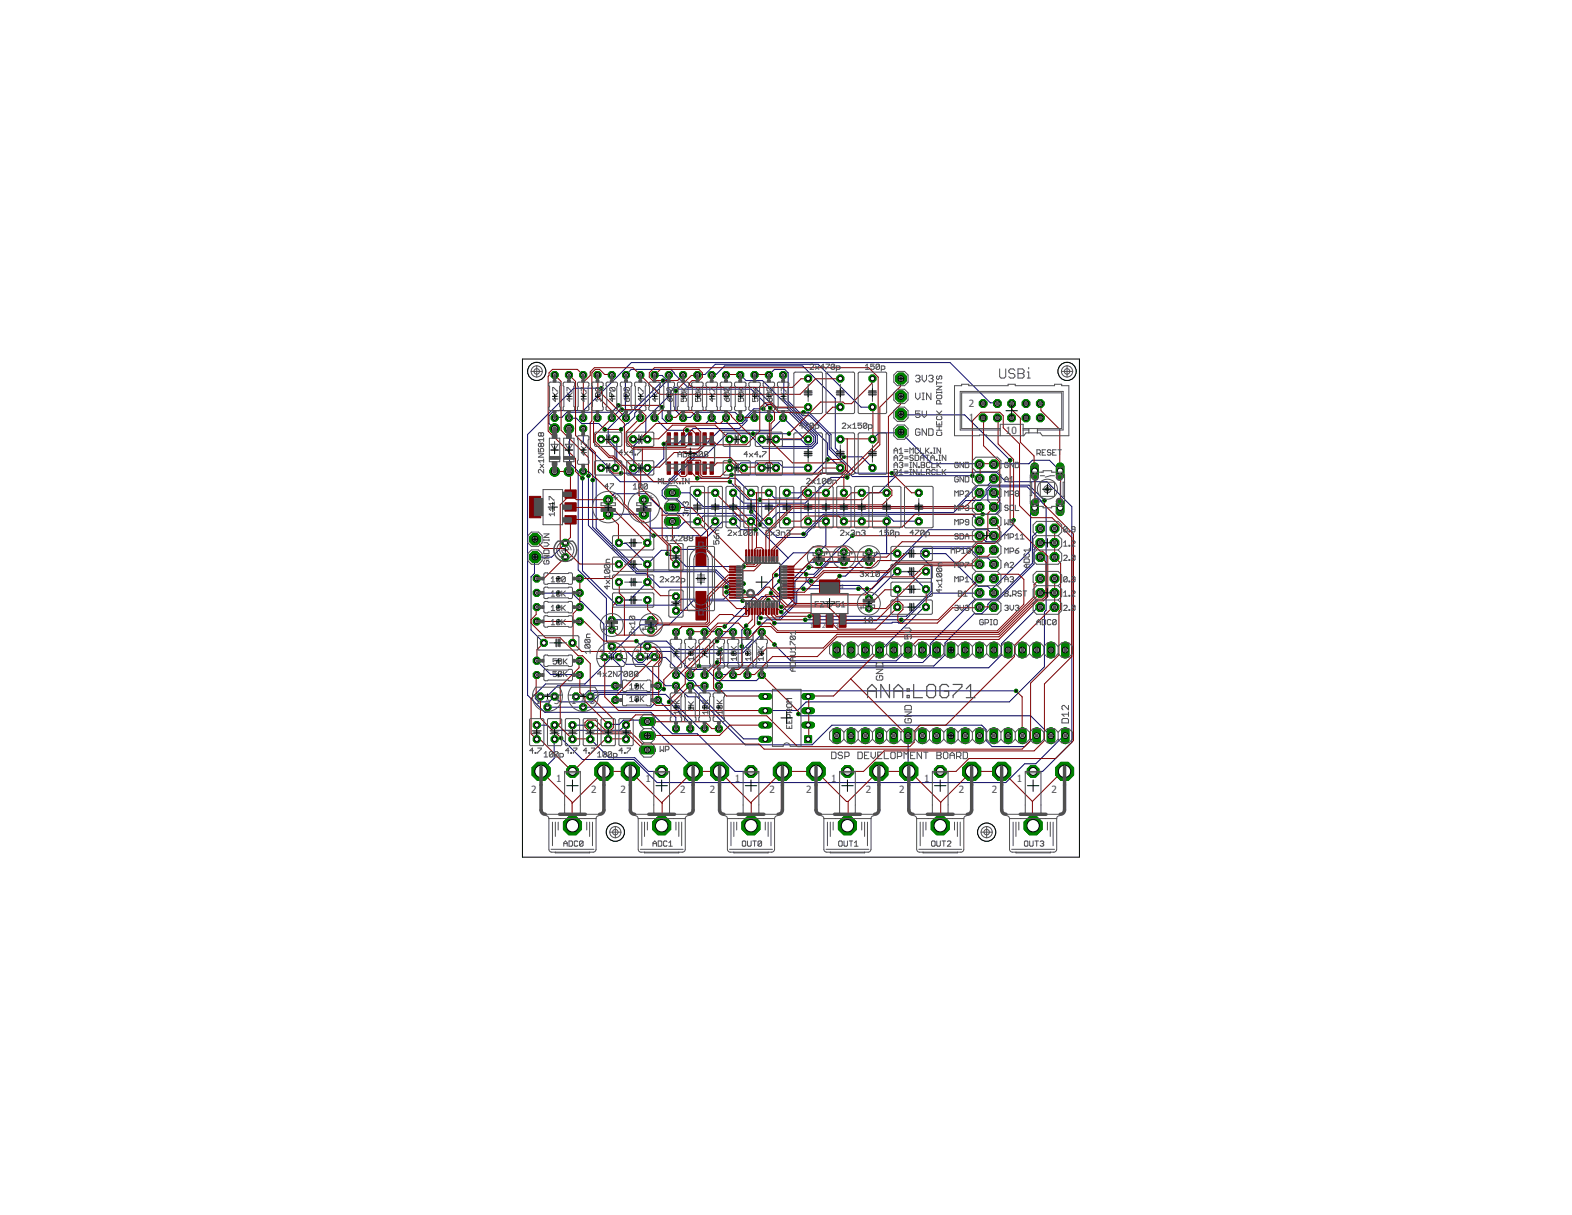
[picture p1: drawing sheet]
<svg xmlns="http://www.w3.org/2000/svg" width="279mm" height="216mm" viewBox="0 0 279 216" stroke-linecap="round" stroke-linejoin="round" font-family="sans-serif">
<defs><g id="words">
<g font-size="1.8" fill="#505050">
<text x="172.2" y="74.9">1</text>
<text x="172.2" y="72.3">2</text>
<text x="178.8" y="77">10</text>
<text x="184.6" y="83.3" transform="rotate(-90 184.6 83.3)">3</text>
<text x="189.1" y="83.6" transform="rotate(-90 189.1 83.6)">1</text>
<text x="184.6" y="91.5" transform="rotate(-90 184.6 91.5)">4</text>
<text x="189" y="91.5" transform="rotate(-90 189 91.5)">2</text>
<text x="106.6" y="116.8">3</text>
<text x="108.1" y="116.1">2</text>
<text x="109.9" y="116.8">1</text>
<text x="112.9" y="116.8">3</text>
<text x="114.4" y="116.1">2</text>
<text x="116.2" y="116.8">1</text>
<text x="95.2" y="125">1</text>
<text x="97" y="125.7">2</text>
<text x="98.5" y="125">3</text>
<text x="101.5" y="125">1</text>
<text x="103.3" y="125.7">2</text>
<text x="104.8" y="125">3</text>
<text x="94.4" y="140.9">2</text>
<text x="98.9" y="139">1</text>
<text x="105" y="140.9">2</text>
<text x="110.3" y="140.9">2</text>
<text x="114.7" y="139">1</text>
<text x="120.9" y="140.9">2</text>
<text x="126.2" y="140.9">2</text>
<text x="130.6" y="139">1</text>
<text x="136.8" y="140.9">2</text>
<text x="143.3" y="140.9">2</text>
<text x="147.7" y="139">1</text>
<text x="153.9" y="140.9">2</text>
<text x="159.8" y="140.9">2</text>
<text x="164.2" y="139">1</text>
<text x="170.4" y="140.9">2</text>
<text x="176.3" y="140.9">2</text>
<text x="180.7" y="139">1</text>
<text x="186.9" y="140.9">2</text>
</g>
<g font-size="1.1" fill="#505050">
<text x="149.3" y="104.7">4</text>
<text x="144" y="111.6">1</text>
<text x="146.2" y="111.6">2</text>
<text x="148.5" y="111.6">3</text>
</g>
</g></defs>
<g fill="none" stroke="#000080" stroke-width=".18">
<path d="M101.1 76.2h.1v6.1l1.6 1.5v17.5l5 5v7.6l.9 1M101.1 74.3h1.3l1 .9h3l1.1 1.1M103.7 76.2h.1M103.7 76.2v2.4l4.7 4.7v.5l1.8 1.8h8.5l9.2-9.1h9.1l2.2-2.2 3.8 3.7 .6 .1M106.9 69h-4.9l-8.2 8.2v46.3l3 3.1h18.9l3.8 3.8h4.4l6.7 6.7h2.9M109.4 78.1l.2 .2v3.2l2.6 2.6h.8l.9-.9 1.2-.1M109.9 72l-1.2 1.3h-7.9l-.9 .9-1.3 .1M110.5 72.8h-.3l-1.5 1.5M116.3 66.6l1.4 .1 .7 .8v.3l-5.6 5.6v.6l-2.4 2.3M116.3 74.3l2.3 2.2h3.5M117.7 72.3v2l.9 .9h6.9l1-.9 .9 .9h4.4l.7-.6v-.4l1.5-1.6h1.7M117.8 67.6l-6.5 6.7"/>
<path d="M118.9 66.6l-.2 .1v3.8l-3.9 4v2.6l-2.1 2.1v3.8l-.2 .1M120.1 69.4v3.6l1.3 1.3 1.3-.1 .9-.9h7l1 1M124 66.6l1.3-.1 1.8-1.8h18.3l7.6 7.6h2.1M126.5 66.6l.8-.1 1.5-1.5h13.9l5.8 5.8v8.9l1.5 1.5h3.2l1.9 1.9M129.7 78.1v3.8M131.6 66.6l1 1h2.9l9.8 9.8v1.3l-1 1h-8.6l-2.6-2.6h-3.8l-4.1 4.1h-1.6l-5.9 5.9v.9l.6 .6h2l1.7 1.7h11.7l2.3 2.3h.7l1.6-1.5h31.2l2.1-2.2h2.6l1.1-1v-.9l.7-.8h6.9l2.7 2.7M133.8 77.1h6.4M135.4 78.1h1.3l1.2 1.3h6.3l.7-.8v-1.1l-5-5h-2.1l-3.7-3.7h-11.8l-3.1-3.2h-7l-1.1 1.1v6.4l-3 3.1v1.9l1.2 1.3 .1 3.7M136.7 66.6l.9-1h1.9l.6 .7v5l2.6 2.6h1.2l3.5 3.5v2.4l2.9 2.9v.8M136.9 72.5l-3.4-3.3h-12.9l-.3-.4h-.3l-.8 .8v4.3l-.3 .4M137.9 78.1h4.5l.9 .9h.7l.7-.6v-.7l-4.5-4.4h-6.4l-1 1v.5l-1.4 1.4h-8.2l-2.8 2.7h-2.4v2.6l-2.9 2.9h-3l-.4-.3h-1.3M139.2 66.6l.1 .1v4.3l7.8 7.7v2.2l2.3 2.2"/>
<path d="M142.8 73.3h.9l4 3.9v2.5l4.4 4.4h6.4M155.1 78.1l1.1-1.2h3.8l.1-.1 5.6 5.6h8.4v.1M160.1 73.6l.1 .1h11.2l8.1 8.1M177.3 71.7l-.1-.1h-1.2l-7.1-7.2h-56.7l-8.5 8.6h-5.2l-.9 .9v1.3l1 1M100.5 96.5l-2.5 2.5h-3v2.9l-.6 .6v9.5l2.3 2.2M103.5 85v16.4l6.1 6.1h10.4l1-1h7.7l1.3-1.4h2.2M103.7 83.8h.9l1.4 1.3v8.7l7.4 7.5h13.9l2.4 2.4h2.5M104.6 84.5v8.9l8.5 8.5h1.7l2.4 2.4h11.9M105.3 85.3v8.4l8 7.9h13.8l2.6 2.6v.4l-.6 .6M108.1 91.4h6.3M108.1 88.8l1.1-1.1h5.7l3.4 3.5h12.3l.3 .3h2.8l1.3 1.4v.3M114.4 88.8l.1 1.1 1 1v5l-.4 .6"/>
<path d="M115.5 93.8h5.1l1-1h2.3l1.1-1.1h5.6l1 .9h1.9l6.6 6.5M118.6 98.4l.3 .3h1.1l2 2h10.2M123.9 85h6.9l2.7 2.6M127.1 92.6l-2.4 2.6h-8.5M129.7 83.1v-.1h1.2l.8-.7h2.9l.8 .8 .9-.8h2.1l.8 .7h4.4v.1M129.7 85.6l3.2 3.2h2.1M133.5 90.9l4.6 4.6h4.9l.4-.5v-.3l3.1-3h11.4l.9 .9h4.5M134.3 94.1h-2.6l-1.4-1.5-.1 .2h-1.8l-4.9 4.8h-3.2l-.2 .2h-2.6l-2.4 2.5-3.8-3.7h-1.2l-.1-.1M136.7 87.6l.9 .9h4.3l.9-.9h.8M145.5 99.9h-1.6l-2.9 2.9v3.8l-2.1 2.2M146.8 92.6v4.3l-1.4 1.3h-4.4l-2.4 2.5v2.6l-1.6 1.5v.6M147.1 81.6l-2.8 2.8h-14.3"/>
<path d="M150 99.9h-2.8l-2.7 2.8h-.5l-.4 .4v.3l.6 .6h8.5l2 2h.2M150 99.9h.1M150.3 83.5l-.6 .6h-3.8l-3.5 3.5h-2.6M150.3 83.5l1.2 1.2h7.2l.7-.8h17.7l1.7 1.7h7.3l4.4 4.4v41.9l-5.2 5.2h-1.7M150.6 84.8h-2.9l-4.6 4.6h-10.9l-1.9-1.8M151.5 95.2l-6.8 6.8h-1.4v1.4l-1.7 1.7v2.1l-2.9 2.9h-2.4l-2.5 2.5v1l-1.8 1.8h-12l-1.6-1.5h-3.8l-.7 .8M154.4 98.1l-4.1 4.3h-1.1M157.6 92.6v5.8M159.5 98.4h-3.6l-1.5 1.5M164.6 98.4h3.5l5.8 5.8h1.7l.6 .6M172.8 84.5h-13.5l-3.1 3.1h-3M174.1 92.6l-1.3-1.2h-26.5l-3.5 3.5"/>
<path d="M174.1 97.7l-.5-.5h-11.1l-7.5 7.4h-.9M176.6 82.5v-.1h6.3l.6-.6h3l1.9 1.9M176.6 85l-1 1.2h-1.7l-3.8 3.8h-45.1l-2.4-2.4h-3.1M176.6 90.1l-1-1.2v-1.8l.6-.6h6.4l3.3 3.5v18.4l-.3 .4v9.7l-6.2 6.2h-36.1l-1.5 1.6h-5.8M176.6 87.6l1.1 1v2l-.8 .8h-2.3M176.6 95.2l-1-1.1h-10.5l-9.2 9.2h-11.7M180.1 92.5v.7l-3 3.1h-1.8l-1.2-1.1M183.9 90.2l-.7 .7v6.9l-7 7M184.9 93.9l-1.4 1.4v4.8l-6.4 6.4h-3.8l-7.9 7.9v2l-1.4 1.3h-36.6M184.9 96.5l-1.1 1.1v2.6l-6.6 6.6h-1l-.6 .6v.6l-1.1 1.1h-1.4l-5.1 5.1v2.2l-2 1.9h-41.8M95.4 117.4l2.5 2.5 5.1 .1M95.4 105.3l6.3 .1 1.5 1.5h.2l3.9 4v5.8l.2 .1"/>
<path d="M110 116.8l1.3 1.2h3.2l3.8 3.9h2l2 1.9h1.6l8.6 8.6h11.8l3.5-3.5h26.7l.8 .7v2l1 1.1h5.8l1.8-1.9h.4v-.1M113.1 113.9l.8 .8M113.9 114.7l-.1 2.1M115.1 103.4l-3.2 3.2h-1.9M115.7 110.1l-7 .1M115.7 110.1v.1M116.3 116.8h2l4.1 4.1h.8l1.6 1.9h55.8M120.1 112.3l1.1-1h4.4l.9 .9 1.3 .1M132 106.8h-8.8l-4.3 4.2h-5l-5.5 5.5v.6l-4.4 4.4h-7l-1.9 1.9v.7l.7 .6h1.8l1-.9 1 .9h5.6l1.4-1.3h11.7l6.1 6.1h.8M132.6 111.2l-.8 .8v2.9M135.4 120l-.9 .9h-7.1l-1.8-1.9h-3l-3.2-3.2h-3.4l-1.8 1.9h-.8l-2-1.9h-1.8l-.6 .6v.7l1.4 1.4v3.7l-.6 .6h-5.2l-.9 .9-1.3 .1M135.4 112.3v.4l-3.4 3.4h-11.9l-1-1.1h-4v-.1"/>
<path d="M136.6 106.6v1.1l-2 2v.7l.3 .3M137.6 114.5l2.9 2.9h18.8l1.8-1.8h.3v-.1M137.9 102.2l-9.1 9.1M138.6 106h-3.2l-8 7.9M138.6 104.6v2.9l.3 .3M142.8 104.6h9.8M143.1 110.1h17.1M143.7 100.8l-2.4 2.5v3.8l-2.7 2.7h-3.4M154.4 106.4l.5-.4zM159.5 104.7v3.2M164.6 104.7l-3.2-3.1h-1.8l-.2-.2-4.5 4.6M164.6 107.9l-.5 .1-7.4 7.4-.4 .1"/>
<path d="M174.1 105.3l-8.4 .1-5.4 5.3h-.6l-.1-.1h-.9l-.2 .1h-20.9M176.2 104.8l.4 .5zM176.6 100.3l-1-1.2h-1.5l-1.7-1.6h-8.3l-.4 .4v.9l1.8 1.9v4.4l-4.4 4.4h-17.2M184.9 107.9v.1h-.5l-6.4 6.4v2l-2.3 2.3h-45.4l-1.2 1.2-1.3 .1M95.4 128.8l1.9 .1 .9 .9h12l1.1-1M97.3 125.7h18.4l1.3-1.3 3.1 3.1v2M98.6 131.4l-.1 3.4-2.3 2.3M101.7 128.8l3.2 .1M104.9 131.4l3.3 3.2h4.6l2.5 2.5h2.3M104.9 128.8v.1M108.1 128.8v-.1h2l.7-.7h4l8.4 8.3v.8M109.4 121.9h-10.3l-1.8 1.8-1.3 .1"/>
<path d="M118 122.4h-.3l-.6 .7h-11.5l-.7 .7M118.9 124.7l3.7 3.7v1.1h.1M122.7 121.9h.1M122.7 121.9l9.5 9.4 3.8 .1M123.2 137.1h.1M141.9 126.9l.3 .3h41l3.6 3.5M161.4 130.7v6.4h.1M189.3 130.7l-.3 .1-4.9 4.9h-2l-3.3 3.4h-62l-4.1-4.1h-9.2l-3.8-3.9"/>
</g>
<circle cx="110" cy="103.4" r=".66" fill="#008000" stroke="#008000" stroke-width=".18"/>
<circle cx="110" cy="103.4" r=".4" fill="#fff" stroke="#000" stroke-width=".18"/>
<circle cx="115.1" cy="103.4" r=".66" fill="#008000" stroke="#008000" stroke-width=".18"/>
<circle cx="115.1" cy="103.4" r=".4" fill="#fff" stroke="#000" stroke-width=".18"/>
<circle cx="159.5" cy="107.9" r=".66" fill="#008000" stroke="#008000" stroke-width=".18"/>
<circle cx="159.5" cy="107.9" r=".4" fill="#fff" stroke="#000" stroke-width=".18"/>
<circle cx="164.6" cy="107.9" r=".66" fill="#008000" stroke="#008000" stroke-width=".18"/>
<circle cx="164.6" cy="107.9" r=".4" fill="#fff" stroke="#000" stroke-width=".18"/>
<circle cx="145.5" cy="99.9" r=".64" fill="#008000" stroke="#008000" stroke-width=".18"/>
<circle cx="145.5" cy="99.9" r=".36" fill="#fff" stroke="#000" stroke-width=".18"/>
<circle cx="145.5" cy="98.1" r=".59" fill="#008000" stroke="#008000" stroke-width=".18"/>
<circle cx="145.5" cy="98.1" r=".36" fill="#fff" stroke="#000" stroke-width=".18"/>
<circle cx="115.1" cy="106.6" r=".66" fill="#008000" stroke="#008000" stroke-width=".18"/>
<circle cx="115.1" cy="106.6" r=".4" fill="#fff" stroke="#000" stroke-width=".18"/>
<circle cx="110" cy="106.6" r=".66" fill="#008000" stroke="#008000" stroke-width=".18"/>
<circle cx="110" cy="106.6" r=".4" fill="#fff" stroke="#000" stroke-width=".18"/>
<circle cx="115.7" cy="110.2" r=".64" fill="#008000" stroke="#008000" stroke-width=".18"/>
<circle cx="115.7" cy="110.2" r=".36" fill="#fff" stroke="#000" stroke-width=".18"/>
<circle cx="115.7" cy="112" r=".59" fill="#008000" stroke="#008000" stroke-width=".18"/>
<circle cx="115.7" cy="112" r=".36" fill="#fff" stroke="#000" stroke-width=".18"/>
<circle cx="101.7" cy="114.2" r=".66" fill="#008000" stroke="#008000" stroke-width=".18"/>
<circle cx="101.7" cy="114.2" r=".4" fill="#fff" stroke="#000" stroke-width=".18"/>
<circle cx="96.7" cy="114.2" r=".66" fill="#008000" stroke="#008000" stroke-width=".18"/>
<circle cx="96.7" cy="114.2" r=".4" fill="#fff" stroke="#000" stroke-width=".18"/>
<circle cx="164.6" cy="101.5" r=".66" fill="#008000" stroke="#008000" stroke-width=".18"/>
<circle cx="164.6" cy="101.5" r=".4" fill="#fff" stroke="#000" stroke-width=".18"/>
<circle cx="159.5" cy="101.5" r=".66" fill="#008000" stroke="#008000" stroke-width=".18"/>
<circle cx="159.5" cy="101.5" r=".4" fill="#fff" stroke="#000" stroke-width=".18"/>
<circle cx="154.4" cy="106.4" r=".64" fill="#008000" stroke="#008000" stroke-width=".18"/>
<circle cx="154.4" cy="106.4" r=".36" fill="#fff" stroke="#000" stroke-width=".18"/>
<circle cx="154.4" cy="108.1" r=".59" fill="#008000" stroke="#008000" stroke-width=".18"/>
<circle cx="154.4" cy="108.1" r=".36" fill="#fff" stroke="#000" stroke-width=".18"/>
<circle cx="120.1" cy="106" r=".66" fill="#008000" stroke="#008000" stroke-width=".18"/>
<circle cx="120.1" cy="106" r=".4" fill="#fff" stroke="#000" stroke-width=".18"/>
<circle cx="120.1" cy="108.5" r=".66" fill="#008000" stroke="#008000" stroke-width=".18"/>
<circle cx="120.1" cy="108.5" r=".4" fill="#fff" stroke="#000" stroke-width=".18"/>
<circle cx="120.1" cy="97.7" r=".66" fill="#008000" stroke="#008000" stroke-width=".18"/>
<circle cx="120.1" cy="97.7" r=".4" fill="#fff" stroke="#000" stroke-width=".18"/>
<circle cx="120.1" cy="100.3" r=".66" fill="#008000" stroke="#008000" stroke-width=".18"/>
<circle cx="120.1" cy="100.3" r=".4" fill="#fff" stroke="#000" stroke-width=".18"/>
<circle cx="124" cy="92.6" r=".66" fill="#008000" stroke="#008000" stroke-width=".18"/>
<circle cx="124" cy="92.6" r=".4" fill="#fff" stroke="#000" stroke-width=".18"/>
<circle cx="124" cy="87.6" r=".66" fill="#008000" stroke="#008000" stroke-width=".18"/>
<circle cx="124" cy="87.6" r=".4" fill="#fff" stroke="#000" stroke-width=".18"/>
<circle cx="108.7" cy="110.2" r=".64" fill="#008000" stroke="#008000" stroke-width=".18"/>
<circle cx="108.7" cy="110.2" r=".36" fill="#fff" stroke="#000" stroke-width=".18"/>
<circle cx="108.7" cy="112" r=".59" fill="#008000" stroke="#008000" stroke-width=".18"/>
<circle cx="108.7" cy="112" r=".36" fill="#fff" stroke="#000" stroke-width=".18"/>
<circle cx="127.1" cy="92.6" r=".66" fill="#008000" stroke="#008000" stroke-width=".18"/>
<circle cx="127.1" cy="92.6" r=".4" fill="#fff" stroke="#000" stroke-width=".18"/>
<circle cx="127.1" cy="87.6" r=".66" fill="#008000" stroke="#008000" stroke-width=".18"/>
<circle cx="127.1" cy="87.6" r=".4" fill="#fff" stroke="#000" stroke-width=".18"/>
<circle cx="137.9" cy="78.1" r=".66" fill="#008000" stroke="#008000" stroke-width=".18"/>
<circle cx="137.9" cy="78.1" r=".4" fill="#fff" stroke="#000" stroke-width=".18"/>
<circle cx="135.4" cy="78.1" r=".66" fill="#008000" stroke="#008000" stroke-width=".18"/>
<circle cx="135.4" cy="78.1" r=".4" fill="#fff" stroke="#000" stroke-width=".18"/>
<circle cx="109.4" cy="78.1" r=".66" fill="#008000" stroke="#008000" stroke-width=".18"/>
<circle cx="109.4" cy="78.1" r=".4" fill="#fff" stroke="#000" stroke-width=".18"/>
<circle cx="106.8" cy="78.1" r=".66" fill="#008000" stroke="#008000" stroke-width=".18"/>
<circle cx="106.8" cy="78.1" r=".4" fill="#fff" stroke="#000" stroke-width=".18"/>
<circle cx="115.1" cy="78.1" r=".66" fill="#008000" stroke="#008000" stroke-width=".18"/>
<circle cx="115.1" cy="78.1" r=".4" fill="#fff" stroke="#000" stroke-width=".18"/>
<circle cx="112.5" cy="78.1" r=".66" fill="#008000" stroke="#008000" stroke-width=".18"/>
<circle cx="112.5" cy="78.1" r=".4" fill="#fff" stroke="#000" stroke-width=".18"/>
<circle cx="115.1" cy="96.5" r=".66" fill="#008000" stroke="#008000" stroke-width=".18"/>
<circle cx="115.1" cy="96.5" r=".4" fill="#fff" stroke="#000" stroke-width=".18"/>
<circle cx="110" cy="96.5" r=".66" fill="#008000" stroke="#008000" stroke-width=".18"/>
<circle cx="110" cy="96.5" r=".4" fill="#fff" stroke="#000" stroke-width=".18"/>
<circle cx="149.4" cy="67.3" r=".66" fill="#008000" stroke="#008000" stroke-width=".18"/>
<circle cx="149.4" cy="67.3" r=".4" fill="#fff" stroke="#000" stroke-width=".18"/>
<circle cx="149.4" cy="72.3" r=".66" fill="#008000" stroke="#008000" stroke-width=".18"/>
<circle cx="149.4" cy="72.3" r=".4" fill="#fff" stroke="#000" stroke-width=".18"/>
<circle cx="115.1" cy="83.1" r=".66" fill="#008000" stroke="#008000" stroke-width=".18"/>
<circle cx="115.1" cy="83.1" r=".4" fill="#fff" stroke="#000" stroke-width=".18"/>
<circle cx="112.5" cy="83.1" r=".66" fill="#008000" stroke="#008000" stroke-width=".18"/>
<circle cx="112.5" cy="83.1" r=".4" fill="#fff" stroke="#000" stroke-width=".18"/>
<circle cx="157.6" cy="87.6" r=".66" fill="#008000" stroke="#008000" stroke-width=".18"/>
<circle cx="157.6" cy="87.6" r=".4" fill="#fff" stroke="#000" stroke-width=".18"/>
<circle cx="157.6" cy="92.6" r=".66" fill="#008000" stroke="#008000" stroke-width=".18"/>
<circle cx="157.6" cy="92.6" r=".4" fill="#fff" stroke="#000" stroke-width=".18"/>
<circle cx="150" cy="87.6" r=".66" fill="#008000" stroke="#008000" stroke-width=".18"/>
<circle cx="150" cy="87.6" r=".4" fill="#fff" stroke="#000" stroke-width=".18"/>
<circle cx="150" cy="92.6" r=".66" fill="#008000" stroke="#008000" stroke-width=".18"/>
<circle cx="150" cy="92.6" r=".4" fill="#fff" stroke="#000" stroke-width=".18"/>
<circle cx="143.6" cy="67.3" r=".66" fill="#008000" stroke="#008000" stroke-width=".18"/>
<circle cx="143.6" cy="67.3" r=".4" fill="#fff" stroke="#000" stroke-width=".18"/>
<circle cx="143.6" cy="72.3" r=".66" fill="#008000" stroke="#008000" stroke-width=".18"/>
<circle cx="143.6" cy="72.3" r=".4" fill="#fff" stroke="#000" stroke-width=".18"/>
<circle cx="150" cy="99.9" r=".64" fill="#008000" stroke="#008000" stroke-width=".18"/>
<circle cx="150" cy="99.9" r=".36" fill="#fff" stroke="#000" stroke-width=".18"/>
<circle cx="150" cy="98.1" r=".59" fill="#008000" stroke="#008000" stroke-width=".18"/>
<circle cx="150" cy="98.1" r=".36" fill="#fff" stroke="#000" stroke-width=".18"/>
<circle cx="129.7" cy="78.1" r=".66" fill="#008000" stroke="#008000" stroke-width=".18"/>
<circle cx="129.7" cy="78.1" r=".4" fill="#fff" stroke="#000" stroke-width=".18"/>
<circle cx="132.2" cy="78.1" r=".66" fill="#008000" stroke="#008000" stroke-width=".18"/>
<circle cx="132.2" cy="78.1" r=".4" fill="#fff" stroke="#000" stroke-width=".18"/>
<circle cx="155.1" cy="67.3" r=".66" fill="#008000" stroke="#008000" stroke-width=".18"/>
<circle cx="155.1" cy="67.3" r=".4" fill="#fff" stroke="#000" stroke-width=".18"/>
<circle cx="155.1" cy="72.3" r=".66" fill="#008000" stroke="#008000" stroke-width=".18"/>
<circle cx="155.1" cy="72.3" r=".4" fill="#fff" stroke="#000" stroke-width=".18"/>
<circle cx="153.2" cy="87.6" r=".66" fill="#008000" stroke="#008000" stroke-width=".18"/>
<circle cx="153.2" cy="87.6" r=".4" fill="#fff" stroke="#000" stroke-width=".18"/>
<circle cx="153.2" cy="92.6" r=".66" fill="#008000" stroke="#008000" stroke-width=".18"/>
<circle cx="153.2" cy="92.6" r=".4" fill="#fff" stroke="#000" stroke-width=".18"/>
<circle cx="163.3" cy="87.6" r=".66" fill="#008000" stroke="#008000" stroke-width=".18"/>
<circle cx="163.3" cy="87.6" r=".4" fill="#fff" stroke="#000" stroke-width=".18"/>
<circle cx="163.3" cy="92.6" r=".66" fill="#008000" stroke="#008000" stroke-width=".18"/>
<circle cx="163.3" cy="92.6" r=".4" fill="#fff" stroke="#000" stroke-width=".18"/>
<circle cx="129.7" cy="83.1" r=".66" fill="#008000" stroke="#008000" stroke-width=".18"/>
<circle cx="129.7" cy="83.1" r=".4" fill="#fff" stroke="#000" stroke-width=".18"/>
<circle cx="132.2" cy="83.1" r=".66" fill="#008000" stroke="#008000" stroke-width=".18"/>
<circle cx="132.2" cy="83.1" r=".4" fill="#fff" stroke="#000" stroke-width=".18"/>
<circle cx="155.1" cy="83.1" r=".66" fill="#008000" stroke="#008000" stroke-width=".18"/>
<circle cx="155.1" cy="83.1" r=".4" fill="#fff" stroke="#000" stroke-width=".18"/>
<circle cx="155.1" cy="78.1" r=".66" fill="#008000" stroke="#008000" stroke-width=".18"/>
<circle cx="155.1" cy="78.1" r=".4" fill="#fff" stroke="#000" stroke-width=".18"/>
<circle cx="136.7" cy="92.6" r=".66" fill="#008000" stroke="#008000" stroke-width=".18"/>
<circle cx="136.7" cy="92.6" r=".4" fill="#fff" stroke="#000" stroke-width=".18"/>
<circle cx="136.7" cy="87.6" r=".66" fill="#008000" stroke="#008000" stroke-width=".18"/>
<circle cx="136.7" cy="87.6" r=".4" fill="#fff" stroke="#000" stroke-width=".18"/>
<circle cx="143.6" cy="78.1" r=".66" fill="#008000" stroke="#008000" stroke-width=".18"/>
<circle cx="143.6" cy="78.1" r=".4" fill="#fff" stroke="#000" stroke-width=".18"/>
<circle cx="143.6" cy="83.1" r=".66" fill="#008000" stroke="#008000" stroke-width=".18"/>
<circle cx="143.6" cy="83.1" r=".4" fill="#fff" stroke="#000" stroke-width=".18"/>
<circle cx="135.4" cy="83.1" r=".66" fill="#008000" stroke="#008000" stroke-width=".18"/>
<circle cx="135.4" cy="83.1" r=".4" fill="#fff" stroke="#000" stroke-width=".18"/>
<circle cx="137.9" cy="83.1" r=".66" fill="#008000" stroke="#008000" stroke-width=".18"/>
<circle cx="137.9" cy="83.1" r=".4" fill="#fff" stroke="#000" stroke-width=".18"/>
<circle cx="149.4" cy="83.1" r=".66" fill="#008000" stroke="#008000" stroke-width=".18"/>
<circle cx="149.4" cy="83.1" r=".4" fill="#fff" stroke="#000" stroke-width=".18"/>
<circle cx="149.4" cy="78.1" r=".66" fill="#008000" stroke="#008000" stroke-width=".18"/>
<circle cx="149.4" cy="78.1" r=".4" fill="#fff" stroke="#000" stroke-width=".18"/>
<circle cx="154.4" cy="99.9" r=".64" fill="#008000" stroke="#008000" stroke-width=".18"/>
<circle cx="154.4" cy="99.9" r=".36" fill="#fff" stroke="#000" stroke-width=".18"/>
<circle cx="154.4" cy="98.1" r=".59" fill="#008000" stroke="#008000" stroke-width=".18"/>
<circle cx="154.4" cy="98.1" r=".36" fill="#fff" stroke="#000" stroke-width=".18"/>
<circle cx="139.8" cy="87.6" r=".66" fill="#008000" stroke="#008000" stroke-width=".18"/>
<circle cx="139.8" cy="87.6" r=".4" fill="#fff" stroke="#000" stroke-width=".18"/>
<circle cx="139.8" cy="92.6" r=".66" fill="#008000" stroke="#008000" stroke-width=".18"/>
<circle cx="139.8" cy="92.6" r=".4" fill="#fff" stroke="#000" stroke-width=".18"/>
<circle cx="104.9" cy="131.4" r=".66" fill="#008000" stroke="#008000" stroke-width=".18"/>
<circle cx="104.9" cy="131.4" r=".4" fill="#fff" stroke="#000" stroke-width=".18"/>
<circle cx="104.9" cy="128.8" r=".66" fill="#008000" stroke="#008000" stroke-width=".18"/>
<circle cx="104.9" cy="128.8" r=".4" fill="#fff" stroke="#000" stroke-width=".18"/>
<circle cx="108.1" cy="131.4" r=".66" fill="#008000" stroke="#008000" stroke-width=".18"/>
<circle cx="108.1" cy="131.4" r=".4" fill="#fff" stroke="#000" stroke-width=".18"/>
<circle cx="108.1" cy="128.8" r=".66" fill="#008000" stroke="#008000" stroke-width=".18"/>
<circle cx="108.1" cy="128.8" r=".4" fill="#fff" stroke="#000" stroke-width=".18"/>
<circle cx="101.7" cy="131.4" r=".66" fill="#008000" stroke="#008000" stroke-width=".18"/>
<circle cx="101.7" cy="131.4" r=".4" fill="#fff" stroke="#000" stroke-width=".18"/>
<circle cx="101.7" cy="128.8" r=".66" fill="#008000" stroke="#008000" stroke-width=".18"/>
<circle cx="101.7" cy="128.8" r=".4" fill="#fff" stroke="#000" stroke-width=".18"/>
<circle cx="98.6" cy="128.8" r=".66" fill="#008000" stroke="#008000" stroke-width=".18"/>
<circle cx="98.6" cy="128.8" r=".4" fill="#fff" stroke="#000" stroke-width=".18"/>
<circle cx="98.6" cy="131.4" r=".66" fill="#008000" stroke="#008000" stroke-width=".18"/>
<circle cx="98.6" cy="131.4" r=".4" fill="#fff" stroke="#000" stroke-width=".18"/>
<circle cx="164.6" cy="98.4" r=".66" fill="#008000" stroke="#008000" stroke-width=".18"/>
<circle cx="164.6" cy="98.4" r=".4" fill="#fff" stroke="#000" stroke-width=".18"/>
<circle cx="159.5" cy="98.4" r=".66" fill="#008000" stroke="#008000" stroke-width=".18"/>
<circle cx="159.5" cy="98.4" r=".4" fill="#fff" stroke="#000" stroke-width=".18"/>
<circle cx="111.3" cy="131.4" r=".66" fill="#008000" stroke="#008000" stroke-width=".18"/>
<circle cx="111.3" cy="131.4" r=".4" fill="#fff" stroke="#000" stroke-width=".18"/>
<circle cx="111.3" cy="128.8" r=".66" fill="#008000" stroke="#008000" stroke-width=".18"/>
<circle cx="111.3" cy="128.8" r=".4" fill="#fff" stroke="#000" stroke-width=".18"/>
<circle cx="106.8" cy="83.1" r=".66" fill="#008000" stroke="#008000" stroke-width=".18"/>
<circle cx="106.8" cy="83.1" r=".4" fill="#fff" stroke="#000" stroke-width=".18"/>
<circle cx="109.4" cy="83.1" r=".66" fill="#008000" stroke="#008000" stroke-width=".18"/>
<circle cx="109.4" cy="83.1" r=".4" fill="#fff" stroke="#000" stroke-width=".18"/>
<circle cx="95.4" cy="131.4" r=".66" fill="#008000" stroke="#008000" stroke-width=".18"/>
<circle cx="95.4" cy="131.4" r=".4" fill="#fff" stroke="#000" stroke-width=".18"/>
<circle cx="95.4" cy="128.8" r=".66" fill="#008000" stroke="#008000" stroke-width=".18"/>
<circle cx="95.4" cy="128.8" r=".4" fill="#fff" stroke="#000" stroke-width=".18"/>
<circle cx="108.1" cy="91.4" r=".87" fill="#008000" stroke="#008000" stroke-width=".18"/>
<circle cx="108.1" cy="91.4" r=".4" fill="#fff" stroke="#000" stroke-width=".18"/>
<circle cx="108.1" cy="88.8" r=".8" fill="#008000" stroke="#008000" stroke-width=".18"/>
<circle cx="108.1" cy="88.8" r=".4" fill="#fff" stroke="#000" stroke-width=".18"/>
<circle cx="143.6" cy="92.6" r=".66" fill="#008000" stroke="#008000" stroke-width=".18"/>
<circle cx="143.6" cy="92.6" r=".4" fill="#fff" stroke="#000" stroke-width=".18"/>
<circle cx="143.6" cy="87.6" r=".66" fill="#008000" stroke="#008000" stroke-width=".18"/>
<circle cx="143.6" cy="87.6" r=".4" fill="#fff" stroke="#000" stroke-width=".18"/>
<circle cx="114.4" cy="91.4" r=".87" fill="#008000" stroke="#008000" stroke-width=".18"/>
<circle cx="114.4" cy="91.4" r=".4" fill="#fff" stroke="#000" stroke-width=".18"/>
<circle cx="114.4" cy="88.8" r=".8" fill="#008000" stroke="#008000" stroke-width=".18"/>
<circle cx="114.4" cy="88.8" r=".4" fill="#fff" stroke="#000" stroke-width=".18"/>
<circle cx="115.1" cy="100.3" r=".66" fill="#008000" stroke="#008000" stroke-width=".18"/>
<circle cx="115.1" cy="100.3" r=".4" fill="#fff" stroke="#000" stroke-width=".18"/>
<circle cx="110" cy="100.3" r=".66" fill="#008000" stroke="#008000" stroke-width=".18"/>
<circle cx="110" cy="100.3" r=".4" fill="#fff" stroke="#000" stroke-width=".18"/>
<circle cx="133.5" cy="92.6" r=".66" fill="#008000" stroke="#008000" stroke-width=".18"/>
<circle cx="133.5" cy="92.6" r=".4" fill="#fff" stroke="#000" stroke-width=".18"/>
<circle cx="133.5" cy="87.6" r=".66" fill="#008000" stroke="#008000" stroke-width=".18"/>
<circle cx="133.5" cy="87.6" r=".4" fill="#fff" stroke="#000" stroke-width=".18"/>
<circle cx="130.3" cy="87.6" r=".66" fill="#008000" stroke="#008000" stroke-width=".18"/>
<circle cx="130.3" cy="87.6" r=".4" fill="#fff" stroke="#000" stroke-width=".18"/>
<circle cx="130.3" cy="92.6" r=".66" fill="#008000" stroke="#008000" stroke-width=".18"/>
<circle cx="130.3" cy="92.6" r=".4" fill="#fff" stroke="#000" stroke-width=".18"/>
<circle cx="146.8" cy="92.6" r=".66" fill="#008000" stroke="#008000" stroke-width=".18"/>
<circle cx="146.8" cy="92.6" r=".4" fill="#fff" stroke="#000" stroke-width=".18"/>
<circle cx="146.8" cy="87.6" r=".66" fill="#008000" stroke="#008000" stroke-width=".18"/>
<circle cx="146.8" cy="87.6" r=".4" fill="#fff" stroke="#000" stroke-width=".18"/>
<circle cx="159.5" cy="104.7" r=".66" fill="#008000" stroke="#008000" stroke-width=".18"/>
<circle cx="159.5" cy="104.7" r=".4" fill="#fff" stroke="#000" stroke-width=".18"/>
<circle cx="164.6" cy="104.7" r=".66" fill="#008000" stroke="#008000" stroke-width=".18"/>
<circle cx="164.6" cy="104.7" r=".4" fill="#fff" stroke="#000" stroke-width=".18"/>
<circle cx="101.1" cy="83.8" r=".85" fill="#008000" stroke="#008000" stroke-width=".18"/>
<circle cx="101.1" cy="83.8" r=".55" fill="#fff" stroke="#000" stroke-width=".18"/>
<circle cx="101.1" cy="76.2" r=".85" fill="#008000" stroke="#008000" stroke-width=".18"/>
<circle cx="101.1" cy="76.2" r=".55" fill="#fff" stroke="#000" stroke-width=".18"/>
<circle cx="98.6" cy="83.8" r=".85" fill="#008000" stroke="#008000" stroke-width=".18"/>
<circle cx="98.6" cy="83.8" r=".55" fill="#fff" stroke="#000" stroke-width=".18"/>
<circle cx="98.6" cy="76.2" r=".85" fill="#008000" stroke="#008000" stroke-width=".18"/>
<circle cx="98.6" cy="76.2" r=".55" fill="#fff" stroke="#000" stroke-width=".18"/>
<path d="M143 130.7h1.3v1.3h-1.3z" fill="#008000" stroke="#008000" stroke-width=".18"/>
<circle cx="143.6" cy="131.4" r=".4" fill="#fff" stroke="#000" stroke-width=".18"/>
<path d="M143 128.8h1.3" fill="none" stroke="#008000" stroke-width="1.2"/>
<circle cx="143.6" cy="128.8" r=".4" fill="#fff" stroke="#000" stroke-width=".18"/>
<path d="M143 126.3h1.3" fill="none" stroke="#008000" stroke-width="1.2"/>
<circle cx="143.6" cy="126.3" r=".4" fill="#fff" stroke="#000" stroke-width=".18"/>
<path d="M143 123.8h1.3" fill="none" stroke="#008000" stroke-width="1.2"/>
<circle cx="143.6" cy="123.8" r=".4" fill="#fff" stroke="#000" stroke-width=".18"/>
<path d="M135.4 123.8h1.2" fill="none" stroke="#008000" stroke-width="1.2"/>
<circle cx="136" cy="123.8" r=".4" fill="#fff" stroke="#000" stroke-width=".18"/>
<path d="M135.4 126.3h1.2" fill="none" stroke="#008000" stroke-width="1.2"/>
<circle cx="136" cy="126.3" r=".4" fill="#fff" stroke="#000" stroke-width=".18"/>
<path d="M135.4 128.8h1.2" fill="none" stroke="#008000" stroke-width="1.2"/>
<circle cx="136" cy="128.8" r=".4" fill="#fff" stroke="#000" stroke-width=".18"/>
<path d="M135.4 131.4h1.2" fill="none" stroke="#008000" stroke-width="1.2"/>
<circle cx="136" cy="131.4" r=".4" fill="#fff" stroke="#000" stroke-width=".18"/>
<path d="M118.7 92.6h1.6" fill="none" stroke="#008000" stroke-width="1.5"/>
<circle cx="119.5" cy="92.6" r=".51" fill="#fff" stroke="#000" stroke-width=".18"/>
<path d="M118.7 90.1h1.6" fill="none" stroke="#008000" stroke-width="1.5"/>
<circle cx="119.5" cy="90.1" r=".51" fill="#fff" stroke="#000" stroke-width=".18"/>
<path d="M118.7 87.6h1.6" fill="none" stroke="#008000" stroke-width="1.5"/>
<circle cx="119.5" cy="87.6" r=".51" fill="#fff" stroke="#000" stroke-width=".18"/>
<circle cx="176.6" cy="107.9" r=".83" fill="#008000" stroke="#008000" stroke-width=".18"/>
<circle cx="176.6" cy="107.9" r=".51" fill="#fff" stroke="#000" stroke-width=".18"/>
<circle cx="174.1" cy="107.9" r=".83" fill="#008000" stroke="#008000" stroke-width=".18"/>
<circle cx="174.1" cy="107.9" r=".51" fill="#fff" stroke="#000" stroke-width=".18"/>
<circle cx="176.6" cy="105.3" r=".83" fill="#008000" stroke="#008000" stroke-width=".18"/>
<circle cx="176.6" cy="105.3" r=".51" fill="#fff" stroke="#000" stroke-width=".18"/>
<circle cx="174.1" cy="105.3" r=".83" fill="#008000" stroke="#008000" stroke-width=".18"/>
<circle cx="174.1" cy="105.3" r=".51" fill="#fff" stroke="#000" stroke-width=".18"/>
<circle cx="176.6" cy="102.8" r=".83" fill="#008000" stroke="#008000" stroke-width=".18"/>
<circle cx="176.6" cy="102.8" r=".51" fill="#fff" stroke="#000" stroke-width=".18"/>
<circle cx="174.1" cy="102.8" r=".83" fill="#008000" stroke="#008000" stroke-width=".18"/>
<circle cx="174.1" cy="102.8" r=".51" fill="#fff" stroke="#000" stroke-width=".18"/>
<circle cx="176.6" cy="100.3" r=".83" fill="#008000" stroke="#008000" stroke-width=".18"/>
<circle cx="176.6" cy="100.3" r=".51" fill="#fff" stroke="#000" stroke-width=".18"/>
<circle cx="174.1" cy="100.3" r=".83" fill="#008000" stroke="#008000" stroke-width=".18"/>
<circle cx="174.1" cy="100.3" r=".51" fill="#fff" stroke="#000" stroke-width=".18"/>
<circle cx="176.6" cy="97.7" r=".83" fill="#008000" stroke="#008000" stroke-width=".18"/>
<circle cx="176.6" cy="97.7" r=".51" fill="#fff" stroke="#000" stroke-width=".18"/>
<circle cx="174.1" cy="97.7" r=".83" fill="#008000" stroke="#008000" stroke-width=".18"/>
<circle cx="174.1" cy="97.7" r=".51" fill="#fff" stroke="#000" stroke-width=".18"/>
<circle cx="176.6" cy="95.2" r=".83" fill="#008000" stroke="#008000" stroke-width=".18"/>
<circle cx="176.6" cy="95.2" r=".51" fill="#fff" stroke="#000" stroke-width=".18"/>
<circle cx="174.1" cy="95.2" r=".83" fill="#008000" stroke="#008000" stroke-width=".18"/>
<circle cx="174.1" cy="95.2" r=".51" fill="#fff" stroke="#000" stroke-width=".18"/>
<circle cx="176.6" cy="92.6" r=".83" fill="#008000" stroke="#008000" stroke-width=".18"/>
<circle cx="176.6" cy="92.6" r=".51" fill="#fff" stroke="#000" stroke-width=".18"/>
<circle cx="174.1" cy="92.6" r=".83" fill="#008000" stroke="#008000" stroke-width=".18"/>
<circle cx="174.1" cy="92.6" r=".51" fill="#fff" stroke="#000" stroke-width=".18"/>
<circle cx="176.6" cy="90.1" r=".83" fill="#008000" stroke="#008000" stroke-width=".18"/>
<circle cx="176.6" cy="90.1" r=".51" fill="#fff" stroke="#000" stroke-width=".18"/>
<circle cx="174.1" cy="90.1" r=".83" fill="#008000" stroke="#008000" stroke-width=".18"/>
<circle cx="174.1" cy="90.1" r=".51" fill="#fff" stroke="#000" stroke-width=".18"/>
<circle cx="176.6" cy="87.6" r=".83" fill="#008000" stroke="#008000" stroke-width=".18"/>
<circle cx="176.6" cy="87.6" r=".51" fill="#fff" stroke="#000" stroke-width=".18"/>
<circle cx="174.1" cy="87.6" r=".83" fill="#008000" stroke="#008000" stroke-width=".18"/>
<circle cx="174.1" cy="87.6" r=".51" fill="#fff" stroke="#000" stroke-width=".18"/>
<circle cx="176.6" cy="85" r=".83" fill="#008000" stroke="#008000" stroke-width=".18"/>
<circle cx="176.6" cy="85" r=".51" fill="#fff" stroke="#000" stroke-width=".18"/>
<circle cx="174.1" cy="85" r=".83" fill="#008000" stroke="#008000" stroke-width=".18"/>
<circle cx="174.1" cy="85" r=".51" fill="#fff" stroke="#000" stroke-width=".18"/>
<circle cx="176.6" cy="82.5" r=".83" fill="#008000" stroke="#008000" stroke-width=".18"/>
<circle cx="176.6" cy="82.5" r=".51" fill="#fff" stroke="#000" stroke-width=".18"/>
<circle cx="174.1" cy="82.5" r=".83" fill="#008000" stroke="#008000" stroke-width=".18"/>
<circle cx="174.1" cy="82.5" r=".51" fill="#fff" stroke="#000" stroke-width=".18"/>
<path d="M148.7 130v1.5" fill="none" stroke="#008000" stroke-width="1.5"/>
<circle cx="148.7" cy="130.7" r=".51" fill="#fff" stroke="#000" stroke-width=".18"/>
<path d="M151.3 130v1.5" fill="none" stroke="#008000" stroke-width="1.5"/>
<circle cx="151.3" cy="130.7" r=".51" fill="#fff" stroke="#000" stroke-width=".18"/>
<path d="M153.8 130v1.5" fill="none" stroke="#008000" stroke-width="1.5"/>
<circle cx="153.8" cy="130.7" r=".51" fill="#fff" stroke="#000" stroke-width=".18"/>
<path d="M156.3 130v1.5" fill="none" stroke="#008000" stroke-width="1.5"/>
<circle cx="156.3" cy="130.7" r=".51" fill="#fff" stroke="#000" stroke-width=".18"/>
<path d="M158.9 130v1.5" fill="none" stroke="#008000" stroke-width="1.5"/>
<circle cx="158.9" cy="130.7" r=".51" fill="#fff" stroke="#000" stroke-width=".18"/>
<path d="M161.4 130v1.5" fill="none" stroke="#008000" stroke-width="1.5"/>
<circle cx="161.4" cy="130.7" r=".51" fill="#fff" stroke="#000" stroke-width=".18"/>
<path d="M163.9 130v1.5" fill="none" stroke="#008000" stroke-width="1.5"/>
<circle cx="163.9" cy="130.7" r=".51" fill="#fff" stroke="#000" stroke-width=".18"/>
<path d="M166.5 130v1.5" fill="none" stroke="#008000" stroke-width="1.5"/>
<circle cx="166.5" cy="130.7" r=".51" fill="#fff" stroke="#000" stroke-width=".18"/>
<path d="M169 130v1.5" fill="none" stroke="#008000" stroke-width="1.5"/>
<circle cx="169" cy="130.7" r=".51" fill="#fff" stroke="#000" stroke-width=".18"/>
<path d="M171.6 130v1.5" fill="none" stroke="#008000" stroke-width="1.5"/>
<circle cx="171.6" cy="130.7" r=".51" fill="#fff" stroke="#000" stroke-width=".18"/>
<path d="M174.1 130v1.5" fill="none" stroke="#008000" stroke-width="1.5"/>
<circle cx="174.1" cy="130.7" r=".51" fill="#fff" stroke="#000" stroke-width=".18"/>
<path d="M176.6 130v1.5" fill="none" stroke="#008000" stroke-width="1.5"/>
<circle cx="176.6" cy="130.7" r=".51" fill="#fff" stroke="#000" stroke-width=".18"/>
<path d="M179.2 130v1.5" fill="none" stroke="#008000" stroke-width="1.5"/>
<circle cx="179.2" cy="130.7" r=".51" fill="#fff" stroke="#000" stroke-width=".18"/>
<path d="M181.7 130v1.5" fill="none" stroke="#008000" stroke-width="1.5"/>
<circle cx="181.7" cy="130.7" r=".51" fill="#fff" stroke="#000" stroke-width=".18"/>
<path d="M184.3 130v1.5" fill="none" stroke="#008000" stroke-width="1.5"/>
<circle cx="184.3" cy="130.7" r=".51" fill="#fff" stroke="#000" stroke-width=".18"/>
<path d="M186.8 130v1.5" fill="none" stroke="#008000" stroke-width="1.5"/>
<circle cx="186.8" cy="130.7" r=".51" fill="#fff" stroke="#000" stroke-width=".18"/>
<path d="M189.3 130v1.5" fill="none" stroke="#008000" stroke-width="1.5"/>
<circle cx="189.3" cy="130.7" r=".51" fill="#fff" stroke="#000" stroke-width=".18"/>
<path d="M114.3 133.3h1.5" fill="none" stroke="#008000" stroke-width="1.5"/>
<circle cx="115.1" cy="133.3" r=".51" fill="#fff" stroke="#000" stroke-width=".18"/>
<path d="M114.3 130.7h1.5" fill="none" stroke="#008000" stroke-width="1.5"/>
<circle cx="115.1" cy="130.7" r=".51" fill="#fff" stroke="#000" stroke-width=".18"/>
<path d="M114.3 128.2h1.5" fill="none" stroke="#008000" stroke-width="1.5"/>
<circle cx="115.1" cy="128.2" r=".51" fill="#fff" stroke="#000" stroke-width=".18"/>
<path d="M148.7 114.7v1.6" fill="none" stroke="#008000" stroke-width="1.5"/>
<circle cx="148.7" cy="115.5" r=".51" fill="#fff" stroke="#000" stroke-width=".18"/>
<path d="M151.3 114.7v1.6" fill="none" stroke="#008000" stroke-width="1.5"/>
<circle cx="151.3" cy="115.5" r=".51" fill="#fff" stroke="#000" stroke-width=".18"/>
<path d="M153.8 114.7v1.6" fill="none" stroke="#008000" stroke-width="1.5"/>
<circle cx="153.8" cy="115.5" r=".51" fill="#fff" stroke="#000" stroke-width=".18"/>
<path d="M156.3 114.7v1.6" fill="none" stroke="#008000" stroke-width="1.5"/>
<circle cx="156.3" cy="115.5" r=".51" fill="#fff" stroke="#000" stroke-width=".18"/>
<path d="M158.9 114.7v1.6" fill="none" stroke="#008000" stroke-width="1.5"/>
<circle cx="158.9" cy="115.5" r=".51" fill="#fff" stroke="#000" stroke-width=".18"/>
<path d="M161.4 114.7v1.6" fill="none" stroke="#008000" stroke-width="1.5"/>
<circle cx="161.4" cy="115.5" r=".51" fill="#fff" stroke="#000" stroke-width=".18"/>
<path d="M163.9 114.7v1.6" fill="none" stroke="#008000" stroke-width="1.5"/>
<circle cx="163.9" cy="115.5" r=".51" fill="#fff" stroke="#000" stroke-width=".18"/>
<path d="M166.5 114.7v1.6" fill="none" stroke="#008000" stroke-width="1.5"/>
<circle cx="166.5" cy="115.5" r=".51" fill="#fff" stroke="#000" stroke-width=".18"/>
<path d="M169 114.7v1.6" fill="none" stroke="#008000" stroke-width="1.5"/>
<circle cx="169" cy="115.5" r=".51" fill="#fff" stroke="#000" stroke-width=".18"/>
<path d="M171.6 114.7v1.6" fill="none" stroke="#008000" stroke-width="1.5"/>
<circle cx="171.6" cy="115.5" r=".51" fill="#fff" stroke="#000" stroke-width=".18"/>
<path d="M174.1 114.7v1.6" fill="none" stroke="#008000" stroke-width="1.5"/>
<circle cx="174.1" cy="115.5" r=".51" fill="#fff" stroke="#000" stroke-width=".18"/>
<path d="M176.6 114.7v1.6" fill="none" stroke="#008000" stroke-width="1.5"/>
<circle cx="176.6" cy="115.5" r=".51" fill="#fff" stroke="#000" stroke-width=".18"/>
<path d="M179.2 114.7v1.6" fill="none" stroke="#008000" stroke-width="1.5"/>
<circle cx="179.2" cy="115.5" r=".51" fill="#fff" stroke="#000" stroke-width=".18"/>
<path d="M181.7 114.7v1.6" fill="none" stroke="#008000" stroke-width="1.5"/>
<circle cx="181.7" cy="115.5" r=".51" fill="#fff" stroke="#000" stroke-width=".18"/>
<path d="M184.3 114.7v1.6" fill="none" stroke="#008000" stroke-width="1.5"/>
<circle cx="184.3" cy="115.5" r=".51" fill="#fff" stroke="#000" stroke-width=".18"/>
<path d="M186.8 114.7v1.6" fill="none" stroke="#008000" stroke-width="1.5"/>
<circle cx="186.8" cy="115.5" r=".51" fill="#fff" stroke="#000" stroke-width=".18"/>
<path d="M189.3 114.7v1.6" fill="none" stroke="#008000" stroke-width="1.5"/>
<circle cx="189.3" cy="115.5" r=".51" fill="#fff" stroke="#000" stroke-width=".18"/>
<circle cx="187.4" cy="107.9" r=".83" fill="#008000" stroke="#008000" stroke-width=".18"/>
<circle cx="187.4" cy="107.9" r=".51" fill="#fff" stroke="#000" stroke-width=".18"/>
<circle cx="184.9" cy="107.9" r=".83" fill="#008000" stroke="#008000" stroke-width=".18"/>
<circle cx="184.9" cy="107.9" r=".51" fill="#fff" stroke="#000" stroke-width=".18"/>
<circle cx="187.4" cy="105.3" r=".83" fill="#008000" stroke="#008000" stroke-width=".18"/>
<circle cx="187.4" cy="105.3" r=".51" fill="#fff" stroke="#000" stroke-width=".18"/>
<circle cx="184.9" cy="105.3" r=".83" fill="#008000" stroke="#008000" stroke-width=".18"/>
<circle cx="184.9" cy="105.3" r=".51" fill="#fff" stroke="#000" stroke-width=".18"/>
<circle cx="187.4" cy="102.8" r=".83" fill="#008000" stroke="#008000" stroke-width=".18"/>
<circle cx="187.4" cy="102.8" r=".51" fill="#fff" stroke="#000" stroke-width=".18"/>
<circle cx="184.9" cy="102.8" r=".83" fill="#008000" stroke="#008000" stroke-width=".18"/>
<circle cx="184.9" cy="102.8" r=".51" fill="#fff" stroke="#000" stroke-width=".18"/>
<circle cx="187.4" cy="99" r=".83" fill="#008000" stroke="#008000" stroke-width=".18"/>
<circle cx="187.4" cy="99" r=".51" fill="#fff" stroke="#000" stroke-width=".18"/>
<circle cx="184.9" cy="99" r=".83" fill="#008000" stroke="#008000" stroke-width=".18"/>
<circle cx="184.9" cy="99" r=".51" fill="#fff" stroke="#000" stroke-width=".18"/>
<circle cx="187.4" cy="96.5" r=".83" fill="#008000" stroke="#008000" stroke-width=".18"/>
<circle cx="187.4" cy="96.5" r=".51" fill="#fff" stroke="#000" stroke-width=".18"/>
<circle cx="184.9" cy="96.5" r=".83" fill="#008000" stroke="#008000" stroke-width=".18"/>
<circle cx="184.9" cy="96.5" r=".51" fill="#fff" stroke="#000" stroke-width=".18"/>
<circle cx="187.4" cy="93.9" r=".83" fill="#008000" stroke="#008000" stroke-width=".18"/>
<circle cx="187.4" cy="93.9" r=".51" fill="#fff" stroke="#000" stroke-width=".18"/>
<circle cx="184.9" cy="93.9" r=".83" fill="#008000" stroke="#008000" stroke-width=".18"/>
<circle cx="184.9" cy="93.9" r=".51" fill="#fff" stroke="#000" stroke-width=".18"/>
<circle cx="100.5" cy="99" r=".66" fill="#008000" stroke="#008000" stroke-width=".18"/>
<circle cx="100.5" cy="99" r=".4" fill="#fff" stroke="#000" stroke-width=".18"/>
<circle cx="100.5" cy="96.5" r=".66" fill="#008000" stroke="#008000" stroke-width=".18"/>
<circle cx="100.5" cy="96.5" r=".4" fill="#fff" stroke="#000" stroke-width=".18"/>
<circle cx="102.4" cy="123.8" r=".66" fill="#008000" stroke="#008000" stroke-width=".18"/>
<circle cx="102.4" cy="123.8" r=".4" fill="#fff" stroke="#000" stroke-width=".18"/>
<circle cx="103.7" cy="125.7" r=".66" fill="#008000" stroke="#008000" stroke-width=".18"/>
<circle cx="103.7" cy="125.7" r=".4" fill="#fff" stroke="#000" stroke-width=".18"/>
<circle cx="104.9" cy="123.8" r=".66" fill="#008000" stroke="#008000" stroke-width=".18"/>
<circle cx="104.9" cy="123.8" r=".4" fill="#fff" stroke="#000" stroke-width=".18"/>
<circle cx="96" cy="123.8" r=".66" fill="#008000" stroke="#008000" stroke-width=".18"/>
<circle cx="96" cy="123.8" r=".4" fill="#fff" stroke="#000" stroke-width=".18"/>
<circle cx="97.3" cy="125.7" r=".66" fill="#008000" stroke="#008000" stroke-width=".18"/>
<circle cx="97.3" cy="125.7" r=".4" fill="#fff" stroke="#000" stroke-width=".18"/>
<circle cx="98.6" cy="123.8" r=".66" fill="#008000" stroke="#008000" stroke-width=".18"/>
<circle cx="98.6" cy="123.8" r=".4" fill="#fff" stroke="#000" stroke-width=".18"/>
<circle cx="110" cy="116.8" r=".66" fill="#008000" stroke="#008000" stroke-width=".18"/>
<circle cx="110" cy="116.8" r=".4" fill="#fff" stroke="#000" stroke-width=".18"/>
<circle cx="108.7" cy="114.9" r=".66" fill="#008000" stroke="#008000" stroke-width=".18"/>
<circle cx="108.7" cy="114.9" r=".4" fill="#fff" stroke="#000" stroke-width=".18"/>
<circle cx="107.5" cy="116.8" r=".66" fill="#008000" stroke="#008000" stroke-width=".18"/>
<circle cx="107.5" cy="116.8" r=".4" fill="#fff" stroke="#000" stroke-width=".18"/>
<circle cx="116.3" cy="116.8" r=".66" fill="#008000" stroke="#008000" stroke-width=".18"/>
<circle cx="116.3" cy="116.8" r=".4" fill="#fff" stroke="#000" stroke-width=".18"/>
<circle cx="115.1" cy="114.9" r=".66" fill="#008000" stroke="#008000" stroke-width=".18"/>
<circle cx="115.1" cy="114.9" r=".4" fill="#fff" stroke="#000" stroke-width=".18"/>
<circle cx="113.8" cy="116.8" r=".66" fill="#008000" stroke="#008000" stroke-width=".18"/>
<circle cx="113.8" cy="116.8" r=".4" fill="#fff" stroke="#000" stroke-width=".18"/>
<circle cx="122.7" cy="129.5" r=".66" fill="#008000" stroke="#008000" stroke-width=".18"/>
<circle cx="122.7" cy="129.5" r=".4" fill="#fff" stroke="#000" stroke-width=".18"/>
<circle cx="122.7" cy="121.9" r=".66" fill="#008000" stroke="#008000" stroke-width=".18"/>
<circle cx="122.7" cy="121.9" r=".4" fill="#fff" stroke="#000" stroke-width=".18"/>
<circle cx="113.8" cy="66.6" r=".66" fill="#008000" stroke="#008000" stroke-width=".18"/>
<circle cx="113.8" cy="66.6" r=".4" fill="#fff" stroke="#000" stroke-width=".18"/>
<circle cx="113.8" cy="74.3" r=".66" fill="#008000" stroke="#008000" stroke-width=".18"/>
<circle cx="113.8" cy="74.3" r=".4" fill="#fff" stroke="#000" stroke-width=".18"/>
<circle cx="125.2" cy="129.5" r=".66" fill="#008000" stroke="#008000" stroke-width=".18"/>
<circle cx="125.2" cy="129.5" r=".4" fill="#fff" stroke="#000" stroke-width=".18"/>
<circle cx="125.2" cy="121.9" r=".66" fill="#008000" stroke="#008000" stroke-width=".18"/>
<circle cx="125.2" cy="121.9" r=".4" fill="#fff" stroke="#000" stroke-width=".18"/>
<circle cx="111.3" cy="66.6" r=".66" fill="#008000" stroke="#008000" stroke-width=".18"/>
<circle cx="111.3" cy="66.6" r=".4" fill="#fff" stroke="#000" stroke-width=".18"/>
<circle cx="111.3" cy="74.3" r=".66" fill="#008000" stroke="#008000" stroke-width=".18"/>
<circle cx="111.3" cy="74.3" r=".4" fill="#fff" stroke="#000" stroke-width=".18"/>
<circle cx="121.4" cy="74.3" r=".66" fill="#008000" stroke="#008000" stroke-width=".18"/>
<circle cx="121.4" cy="74.3" r=".4" fill="#fff" stroke="#000" stroke-width=".18"/>
<circle cx="121.4" cy="66.6" r=".66" fill="#008000" stroke="#008000" stroke-width=".18"/>
<circle cx="121.4" cy="66.6" r=".4" fill="#fff" stroke="#000" stroke-width=".18"/>
<circle cx="101.1" cy="66.6" r=".66" fill="#008000" stroke="#008000" stroke-width=".18"/>
<circle cx="101.1" cy="66.6" r=".4" fill="#fff" stroke="#000" stroke-width=".18"/>
<circle cx="101.1" cy="74.3" r=".66" fill="#008000" stroke="#008000" stroke-width=".18"/>
<circle cx="101.1" cy="74.3" r=".4" fill="#fff" stroke="#000" stroke-width=".18"/>
<circle cx="116.3" cy="66.6" r=".66" fill="#008000" stroke="#008000" stroke-width=".18"/>
<circle cx="116.3" cy="66.6" r=".4" fill="#fff" stroke="#000" stroke-width=".18"/>
<circle cx="116.3" cy="74.3" r=".66" fill="#008000" stroke="#008000" stroke-width=".18"/>
<circle cx="116.3" cy="74.3" r=".4" fill="#fff" stroke="#000" stroke-width=".18"/>
<circle cx="118.9" cy="66.6" r=".66" fill="#008000" stroke="#008000" stroke-width=".18"/>
<circle cx="118.9" cy="66.6" r=".4" fill="#fff" stroke="#000" stroke-width=".18"/>
<circle cx="118.9" cy="74.3" r=".66" fill="#008000" stroke="#008000" stroke-width=".18"/>
<circle cx="118.9" cy="74.3" r=".4" fill="#fff" stroke="#000" stroke-width=".18"/>
<circle cx="124" cy="66.6" r=".66" fill="#008000" stroke="#008000" stroke-width=".18"/>
<circle cx="124" cy="66.6" r=".4" fill="#fff" stroke="#000" stroke-width=".18"/>
<circle cx="124" cy="74.3" r=".66" fill="#008000" stroke="#008000" stroke-width=".18"/>
<circle cx="124" cy="74.3" r=".4" fill="#fff" stroke="#000" stroke-width=".18"/>
<circle cx="98.6" cy="66.6" r=".66" fill="#008000" stroke="#008000" stroke-width=".18"/>
<circle cx="98.6" cy="66.6" r=".4" fill="#fff" stroke="#000" stroke-width=".18"/>
<circle cx="98.6" cy="74.3" r=".66" fill="#008000" stroke="#008000" stroke-width=".18"/>
<circle cx="98.6" cy="74.3" r=".4" fill="#fff" stroke="#000" stroke-width=".18"/>
<circle cx="126.5" cy="74.3" r=".66" fill="#008000" stroke="#008000" stroke-width=".18"/>
<circle cx="126.5" cy="74.3" r=".4" fill="#fff" stroke="#000" stroke-width=".18"/>
<circle cx="126.5" cy="66.6" r=".66" fill="#008000" stroke="#008000" stroke-width=".18"/>
<circle cx="126.5" cy="66.6" r=".4" fill="#fff" stroke="#000" stroke-width=".18"/>
<circle cx="127.8" cy="129.5" r=".66" fill="#008000" stroke="#008000" stroke-width=".18"/>
<circle cx="127.8" cy="129.5" r=".4" fill="#fff" stroke="#000" stroke-width=".18"/>
<circle cx="127.8" cy="121.9" r=".66" fill="#008000" stroke="#008000" stroke-width=".18"/>
<circle cx="127.8" cy="121.9" r=".4" fill="#fff" stroke="#000" stroke-width=".18"/>
<circle cx="129" cy="74.3" r=".66" fill="#008000" stroke="#008000" stroke-width=".18"/>
<circle cx="129" cy="74.3" r=".4" fill="#fff" stroke="#000" stroke-width=".18"/>
<circle cx="129" cy="66.6" r=".66" fill="#008000" stroke="#008000" stroke-width=".18"/>
<circle cx="129" cy="66.6" r=".4" fill="#fff" stroke="#000" stroke-width=".18"/>
<circle cx="131.6" cy="74.3" r=".66" fill="#008000" stroke="#008000" stroke-width=".18"/>
<circle cx="131.6" cy="74.3" r=".4" fill="#fff" stroke="#000" stroke-width=".18"/>
<circle cx="131.6" cy="66.6" r=".66" fill="#008000" stroke="#008000" stroke-width=".18"/>
<circle cx="131.6" cy="66.6" r=".4" fill="#fff" stroke="#000" stroke-width=".18"/>
<circle cx="103.7" cy="83.8" r=".66" fill="#008000" stroke="#008000" stroke-width=".18"/>
<circle cx="103.7" cy="83.8" r=".4" fill="#fff" stroke="#000" stroke-width=".18"/>
<circle cx="103.7" cy="76.2" r=".66" fill="#008000" stroke="#008000" stroke-width=".18"/>
<circle cx="103.7" cy="76.2" r=".4" fill="#fff" stroke="#000" stroke-width=".18"/>
<circle cx="139.2" cy="74.3" r=".66" fill="#008000" stroke="#008000" stroke-width=".18"/>
<circle cx="139.2" cy="74.3" r=".4" fill="#fff" stroke="#000" stroke-width=".18"/>
<circle cx="139.2" cy="66.6" r=".66" fill="#008000" stroke="#008000" stroke-width=".18"/>
<circle cx="139.2" cy="66.6" r=".4" fill="#fff" stroke="#000" stroke-width=".18"/>
<circle cx="136.7" cy="74.3" r=".66" fill="#008000" stroke="#008000" stroke-width=".18"/>
<circle cx="136.7" cy="74.3" r=".4" fill="#fff" stroke="#000" stroke-width=".18"/>
<circle cx="136.7" cy="66.6" r=".66" fill="#008000" stroke="#008000" stroke-width=".18"/>
<circle cx="136.7" cy="66.6" r=".4" fill="#fff" stroke="#000" stroke-width=".18"/>
<circle cx="134.1" cy="74.3" r=".66" fill="#008000" stroke="#008000" stroke-width=".18"/>
<circle cx="134.1" cy="74.3" r=".4" fill="#fff" stroke="#000" stroke-width=".18"/>
<circle cx="134.1" cy="66.6" r=".66" fill="#008000" stroke="#008000" stroke-width=".18"/>
<circle cx="134.1" cy="66.6" r=".4" fill="#fff" stroke="#000" stroke-width=".18"/>
<circle cx="127.8" cy="120" r=".66" fill="#008000" stroke="#008000" stroke-width=".18"/>
<circle cx="127.8" cy="120" r=".4" fill="#fff" stroke="#000" stroke-width=".18"/>
<circle cx="127.8" cy="112.3" r=".66" fill="#008000" stroke="#008000" stroke-width=".18"/>
<circle cx="127.8" cy="112.3" r=".4" fill="#fff" stroke="#000" stroke-width=".18"/>
<circle cx="103" cy="120" r=".66" fill="#008000" stroke="#008000" stroke-width=".18"/>
<circle cx="103" cy="120" r=".4" fill="#fff" stroke="#000" stroke-width=".18"/>
<circle cx="95.4" cy="120" r=".66" fill="#008000" stroke="#008000" stroke-width=".18"/>
<circle cx="95.4" cy="120" r=".4" fill="#fff" stroke="#000" stroke-width=".18"/>
<circle cx="132.8" cy="120" r=".66" fill="#008000" stroke="#008000" stroke-width=".18"/>
<circle cx="132.8" cy="120" r=".4" fill="#fff" stroke="#000" stroke-width=".18"/>
<circle cx="132.8" cy="112.3" r=".66" fill="#008000" stroke="#008000" stroke-width=".18"/>
<circle cx="132.8" cy="112.3" r=".4" fill="#fff" stroke="#000" stroke-width=".18"/>
<circle cx="95.4" cy="117.4" r=".66" fill="#008000" stroke="#008000" stroke-width=".18"/>
<circle cx="95.4" cy="117.4" r=".4" fill="#fff" stroke="#000" stroke-width=".18"/>
<circle cx="103" cy="117.4" r=".66" fill="#008000" stroke="#008000" stroke-width=".18"/>
<circle cx="103" cy="117.4" r=".4" fill="#fff" stroke="#000" stroke-width=".18"/>
<circle cx="95.4" cy="107.9" r=".66" fill="#008000" stroke="#008000" stroke-width=".18"/>
<circle cx="95.4" cy="107.9" r=".4" fill="#fff" stroke="#000" stroke-width=".18"/>
<circle cx="103" cy="107.9" r=".66" fill="#008000" stroke="#008000" stroke-width=".18"/>
<circle cx="103" cy="107.9" r=".4" fill="#fff" stroke="#000" stroke-width=".18"/>
<circle cx="130.3" cy="120" r=".66" fill="#008000" stroke="#008000" stroke-width=".18"/>
<circle cx="130.3" cy="120" r=".4" fill="#fff" stroke="#000" stroke-width=".18"/>
<circle cx="130.3" cy="112.3" r=".66" fill="#008000" stroke="#008000" stroke-width=".18"/>
<circle cx="130.3" cy="112.3" r=".4" fill="#fff" stroke="#000" stroke-width=".18"/>
<circle cx="120.1" cy="120" r=".66" fill="#008000" stroke="#008000" stroke-width=".18"/>
<circle cx="120.1" cy="120" r=".4" fill="#fff" stroke="#000" stroke-width=".18"/>
<circle cx="120.1" cy="112.3" r=".66" fill="#008000" stroke="#008000" stroke-width=".18"/>
<circle cx="120.1" cy="112.3" r=".4" fill="#fff" stroke="#000" stroke-width=".18"/>
<circle cx="122.7" cy="120" r=".66" fill="#008000" stroke="#008000" stroke-width=".18"/>
<circle cx="122.7" cy="120" r=".4" fill="#fff" stroke="#000" stroke-width=".18"/>
<circle cx="122.7" cy="112.3" r=".66" fill="#008000" stroke="#008000" stroke-width=".18"/>
<circle cx="122.7" cy="112.3" r=".4" fill="#fff" stroke="#000" stroke-width=".18"/>
<circle cx="125.2" cy="120" r=".66" fill="#008000" stroke="#008000" stroke-width=".18"/>
<circle cx="125.2" cy="120" r=".4" fill="#fff" stroke="#000" stroke-width=".18"/>
<circle cx="125.2" cy="112.3" r=".66" fill="#008000" stroke="#008000" stroke-width=".18"/>
<circle cx="125.2" cy="112.3" r=".4" fill="#fff" stroke="#000" stroke-width=".18"/>
<circle cx="135.4" cy="120" r=".66" fill="#008000" stroke="#008000" stroke-width=".18"/>
<circle cx="135.4" cy="120" r=".4" fill="#fff" stroke="#000" stroke-width=".18"/>
<circle cx="135.4" cy="112.3" r=".66" fill="#008000" stroke="#008000" stroke-width=".18"/>
<circle cx="135.4" cy="112.3" r=".4" fill="#fff" stroke="#000" stroke-width=".18"/>
<circle cx="109.4" cy="121.9" r=".66" fill="#008000" stroke="#008000" stroke-width=".18"/>
<circle cx="109.4" cy="121.9" r=".4" fill="#fff" stroke="#000" stroke-width=".18"/>
<circle cx="117" cy="121.9" r=".66" fill="#008000" stroke="#008000" stroke-width=".18"/>
<circle cx="117" cy="121.9" r=".4" fill="#fff" stroke="#000" stroke-width=".18"/>
<circle cx="120.1" cy="121.9" r=".66" fill="#008000" stroke="#008000" stroke-width=".18"/>
<circle cx="120.1" cy="121.9" r=".4" fill="#fff" stroke="#000" stroke-width=".18"/>
<circle cx="120.1" cy="129.5" r=".66" fill="#008000" stroke="#008000" stroke-width=".18"/>
<circle cx="120.1" cy="129.5" r=".4" fill="#fff" stroke="#000" stroke-width=".18"/>
<circle cx="109.4" cy="124.4" r=".66" fill="#008000" stroke="#008000" stroke-width=".18"/>
<circle cx="109.4" cy="124.4" r=".4" fill="#fff" stroke="#000" stroke-width=".18"/>
<circle cx="117" cy="124.4" r=".66" fill="#008000" stroke="#008000" stroke-width=".18"/>
<circle cx="117" cy="124.4" r=".4" fill="#fff" stroke="#000" stroke-width=".18"/>
<circle cx="95.4" cy="105.3" r=".66" fill="#008000" stroke="#008000" stroke-width=".18"/>
<circle cx="95.4" cy="105.3" r=".4" fill="#fff" stroke="#000" stroke-width=".18"/>
<circle cx="103" cy="105.3" r=".66" fill="#008000" stroke="#008000" stroke-width=".18"/>
<circle cx="103" cy="105.3" r=".4" fill="#fff" stroke="#000" stroke-width=".18"/>
<circle cx="103" cy="110.4" r=".66" fill="#008000" stroke="#008000" stroke-width=".18"/>
<circle cx="103" cy="110.4" r=".4" fill="#fff" stroke="#000" stroke-width=".18"/>
<circle cx="95.4" cy="110.4" r=".66" fill="#008000" stroke="#008000" stroke-width=".18"/>
<circle cx="95.4" cy="110.4" r=".4" fill="#fff" stroke="#000" stroke-width=".18"/>
<circle cx="106.2" cy="74.3" r=".66" fill="#008000" stroke="#008000" stroke-width=".18"/>
<circle cx="106.2" cy="74.3" r=".4" fill="#fff" stroke="#000" stroke-width=".18"/>
<circle cx="106.2" cy="66.6" r=".66" fill="#008000" stroke="#008000" stroke-width=".18"/>
<circle cx="106.2" cy="66.6" r=".4" fill="#fff" stroke="#000" stroke-width=".18"/>
<circle cx="108.7" cy="74.3" r=".66" fill="#008000" stroke="#008000" stroke-width=".18"/>
<circle cx="108.7" cy="74.3" r=".4" fill="#fff" stroke="#000" stroke-width=".18"/>
<circle cx="108.7" cy="66.6" r=".66" fill="#008000" stroke="#008000" stroke-width=".18"/>
<circle cx="108.7" cy="66.6" r=".4" fill="#fff" stroke="#000" stroke-width=".18"/>
<circle cx="95.4" cy="102.8" r=".66" fill="#008000" stroke="#008000" stroke-width=".18"/>
<circle cx="95.4" cy="102.8" r=".4" fill="#fff" stroke="#000" stroke-width=".18"/>
<circle cx="103" cy="102.8" r=".66" fill="#008000" stroke="#008000" stroke-width=".18"/>
<circle cx="103" cy="102.8" r=".4" fill="#fff" stroke="#000" stroke-width=".18"/>
<circle cx="103.7" cy="66.6" r=".66" fill="#008000" stroke="#008000" stroke-width=".18"/>
<circle cx="103.7" cy="66.6" r=".4" fill="#fff" stroke="#000" stroke-width=".18"/>
<circle cx="103.7" cy="74.3" r=".66" fill="#008000" stroke="#008000" stroke-width=".18"/>
<circle cx="103.7" cy="74.3" r=".4" fill="#fff" stroke="#000" stroke-width=".18"/>
<path d="M188.4 82.9v1.6" fill="none" stroke="#008000" stroke-width="1.5"/>
<circle cx="188.4" cy="83.7" r=".51" fill="#fff" stroke="#000" stroke-width=".18"/>
<path d="M183.9 82.9v1.6" fill="none" stroke="#008000" stroke-width="1.5"/>
<circle cx="183.9" cy="83.7" r=".51" fill="#fff" stroke="#000" stroke-width=".18"/>
<path d="M188.4 89.4v1.6" fill="none" stroke="#008000" stroke-width="1.5"/>
<circle cx="188.4" cy="90.2" r=".51" fill="#fff" stroke="#000" stroke-width=".18"/>
<path d="M183.9 89.4v1.6" fill="none" stroke="#008000" stroke-width="1.5"/>
<circle cx="183.9" cy="90.2" r=".51" fill="#fff" stroke="#000" stroke-width=".18"/>
<circle cx="174.7" cy="74.3" r=".73" fill="#008000" stroke="#008000" stroke-width=".18"/>
<circle cx="174.7" cy="74.3" r=".47" fill="#fff" stroke="#000" stroke-width=".18"/>
<circle cx="174.7" cy="71.7" r=".73" fill="#008000" stroke="#008000" stroke-width=".18"/>
<circle cx="174.7" cy="71.7" r=".47" fill="#fff" stroke="#000" stroke-width=".18"/>
<circle cx="177.3" cy="74.3" r=".73" fill="#008000" stroke="#008000" stroke-width=".18"/>
<circle cx="177.3" cy="74.3" r=".47" fill="#fff" stroke="#000" stroke-width=".18"/>
<circle cx="177.3" cy="71.7" r=".73" fill="#008000" stroke="#008000" stroke-width=".18"/>
<circle cx="177.3" cy="71.7" r=".47" fill="#fff" stroke="#000" stroke-width=".18"/>
<circle cx="179.8" cy="74.3" r=".73" fill="#008000" stroke="#008000" stroke-width=".18"/>
<circle cx="179.8" cy="74.3" r=".47" fill="#fff" stroke="#000" stroke-width=".18"/>
<circle cx="179.8" cy="71.7" r=".73" fill="#008000" stroke="#008000" stroke-width=".18"/>
<circle cx="179.8" cy="71.7" r=".47" fill="#fff" stroke="#000" stroke-width=".18"/>
<circle cx="182.4" cy="74.3" r=".73" fill="#008000" stroke="#008000" stroke-width=".18"/>
<circle cx="182.4" cy="74.3" r=".47" fill="#fff" stroke="#000" stroke-width=".18"/>
<circle cx="182.4" cy="71.7" r=".73" fill="#008000" stroke="#008000" stroke-width=".18"/>
<circle cx="182.4" cy="71.7" r=".47" fill="#fff" stroke="#000" stroke-width=".18"/>
<circle cx="184.9" cy="74.3" r=".73" fill="#008000" stroke="#008000" stroke-width=".18"/>
<circle cx="184.9" cy="74.3" r=".47" fill="#fff" stroke="#000" stroke-width=".18"/>
<circle cx="184.9" cy="71.7" r=".73" fill="#008000" stroke="#008000" stroke-width=".18"/>
<circle cx="184.9" cy="71.7" r=".47" fill="#fff" stroke="#000" stroke-width=".18"/>
<circle cx="101.7" cy="137.1" r="1.12" fill="#008000" stroke="#008000" stroke-width=".18"/>
<circle cx="101.7" cy="137.1" r=".7" fill="#fff" stroke="#000" stroke-width=".18"/>
<circle cx="96.2" cy="137.1" r="1.74" fill="#008000" stroke="#008000" stroke-width=".18"/>
<circle cx="96.2" cy="137.1" r="1.1" fill="#fff" stroke="#000" stroke-width=".18"/>
<circle cx="107.3" cy="137.1" r="1.74" fill="#008000" stroke="#008000" stroke-width=".18"/>
<circle cx="107.3" cy="137.1" r="1.1" fill="#fff" stroke="#000" stroke-width=".18"/>
<circle cx="101.7" cy="146.7" r="1.74" fill="#008000" stroke="#008000" stroke-width=".18"/>
<circle cx="101.7" cy="146.7" r="1.1" fill="#fff" stroke="#000" stroke-width=".18"/>
<circle cx="117.6" cy="137.1" r="1.12" fill="#008000" stroke="#008000" stroke-width=".18"/>
<circle cx="117.6" cy="137.1" r=".7" fill="#fff" stroke="#000" stroke-width=".18"/>
<circle cx="112" cy="137.1" r="1.74" fill="#008000" stroke="#008000" stroke-width=".18"/>
<circle cx="112" cy="137.1" r="1.1" fill="#fff" stroke="#000" stroke-width=".18"/>
<circle cx="123.2" cy="137.1" r="1.74" fill="#008000" stroke="#008000" stroke-width=".18"/>
<circle cx="123.2" cy="137.1" r="1.1" fill="#fff" stroke="#000" stroke-width=".18"/>
<circle cx="117.6" cy="146.7" r="1.74" fill="#008000" stroke="#008000" stroke-width=".18"/>
<circle cx="117.6" cy="146.7" r="1.1" fill="#fff" stroke="#000" stroke-width=".18"/>
<circle cx="133.5" cy="137.1" r="1.12" fill="#008000" stroke="#008000" stroke-width=".18"/>
<circle cx="133.5" cy="137.1" r=".7" fill="#fff" stroke="#000" stroke-width=".18"/>
<circle cx="127.9" cy="137.1" r="1.74" fill="#008000" stroke="#008000" stroke-width=".18"/>
<circle cx="127.9" cy="137.1" r="1.1" fill="#fff" stroke="#000" stroke-width=".18"/>
<circle cx="139.1" cy="137.1" r="1.74" fill="#008000" stroke="#008000" stroke-width=".18"/>
<circle cx="139.1" cy="137.1" r="1.1" fill="#fff" stroke="#000" stroke-width=".18"/>
<circle cx="133.5" cy="146.7" r="1.74" fill="#008000" stroke="#008000" stroke-width=".18"/>
<circle cx="133.5" cy="146.7" r="1.1" fill="#fff" stroke="#000" stroke-width=".18"/>
<circle cx="150.6" cy="137.1" r="1.12" fill="#008000" stroke="#008000" stroke-width=".18"/>
<circle cx="150.6" cy="137.1" r=".7" fill="#fff" stroke="#000" stroke-width=".18"/>
<circle cx="145" cy="137.1" r="1.74" fill="#008000" stroke="#008000" stroke-width=".18"/>
<circle cx="145" cy="137.1" r="1.1" fill="#fff" stroke="#000" stroke-width=".18"/>
<circle cx="156.2" cy="137.1" r="1.74" fill="#008000" stroke="#008000" stroke-width=".18"/>
<circle cx="156.2" cy="137.1" r="1.1" fill="#fff" stroke="#000" stroke-width=".18"/>
<circle cx="150.6" cy="146.7" r="1.74" fill="#008000" stroke="#008000" stroke-width=".18"/>
<circle cx="150.6" cy="146.7" r="1.1" fill="#fff" stroke="#000" stroke-width=".18"/>
<circle cx="167.1" cy="137.1" r="1.12" fill="#008000" stroke="#008000" stroke-width=".18"/>
<circle cx="167.1" cy="137.1" r=".7" fill="#fff" stroke="#000" stroke-width=".18"/>
<circle cx="161.5" cy="137.1" r="1.74" fill="#008000" stroke="#008000" stroke-width=".18"/>
<circle cx="161.5" cy="137.1" r="1.1" fill="#fff" stroke="#000" stroke-width=".18"/>
<circle cx="172.7" cy="137.1" r="1.74" fill="#008000" stroke="#008000" stroke-width=".18"/>
<circle cx="172.7" cy="137.1" r="1.1" fill="#fff" stroke="#000" stroke-width=".18"/>
<circle cx="167.1" cy="146.7" r="1.74" fill="#008000" stroke="#008000" stroke-width=".18"/>
<circle cx="167.1" cy="146.7" r="1.1" fill="#fff" stroke="#000" stroke-width=".18"/>
<circle cx="183.6" cy="137.1" r="1.12" fill="#008000" stroke="#008000" stroke-width=".18"/>
<circle cx="183.6" cy="137.1" r=".7" fill="#fff" stroke="#000" stroke-width=".18"/>
<circle cx="178" cy="137.1" r="1.74" fill="#008000" stroke="#008000" stroke-width=".18"/>
<circle cx="178" cy="137.1" r="1.1" fill="#fff" stroke="#000" stroke-width=".18"/>
<circle cx="189.2" cy="137.1" r="1.74" fill="#008000" stroke="#008000" stroke-width=".18"/>
<circle cx="189.2" cy="137.1" r="1.1" fill="#fff" stroke="#000" stroke-width=".18"/>
<circle cx="183.6" cy="146.7" r="1.74" fill="#008000" stroke="#008000" stroke-width=".18"/>
<circle cx="183.6" cy="146.7" r="1.1" fill="#fff" stroke="#000" stroke-width=".18"/>
<circle cx="160.1" cy="70.4" r="1.05" fill="#008000" stroke="#008000" stroke-width=".18"/>
<circle cx="160.1" cy="70.4" r=".51" fill="#fff" stroke="#000" stroke-width=".18"/>
<circle cx="160.1" cy="73.6" r="1.05" fill="#008000" stroke="#008000" stroke-width=".18"/>
<circle cx="160.1" cy="73.6" r=".51" fill="#fff" stroke="#000" stroke-width=".18"/>
<circle cx="160.1" cy="76.8" r="1.05" fill="#008000" stroke="#008000" stroke-width=".18"/>
<circle cx="160.1" cy="76.8" r=".51" fill="#fff" stroke="#000" stroke-width=".18"/>
<circle cx="160.1" cy="67.3" r="1.05" fill="#008000" stroke="#008000" stroke-width=".18"/>
<circle cx="160.1" cy="67.3" r=".51" fill="#fff" stroke="#000" stroke-width=".18"/>
<circle cx="95.1" cy="95.8" r="1.05" fill="#008000" stroke="#008000" stroke-width=".18"/>
<circle cx="95.1" cy="95.8" r=".51" fill="#fff" stroke="#000" stroke-width=".18"/>
<circle cx="95.1" cy="99" r="1.05" fill="#008000" stroke="#008000" stroke-width=".18"/>
<circle cx="95.1" cy="99" r=".51" fill="#fff" stroke="#000" stroke-width=".18"/>
<circle cx="120.1" cy="69.4" r=".3" fill="#008000" stroke="#008000" stroke-width=".18"/>
<circle cx="120.1" cy="69.4" r=".15" fill="#fff" stroke="#000" stroke-width=".18"/>
<circle cx="123.9" cy="85" r=".3" fill="#008000" stroke="#008000" stroke-width=".18"/>
<circle cx="123.9" cy="85" r=".15" fill="#fff" stroke="#000" stroke-width=".18"/>
<circle cx="138.9" cy="108.8" r=".3" fill="#008000" stroke="#008000" stroke-width=".18"/>
<circle cx="138.9" cy="108.8" r=".15" fill="#fff" stroke="#000" stroke-width=".18"/>
<circle cx="134.3" cy="94.1" r=".3" fill="#008000" stroke="#008000" stroke-width=".18"/>
<circle cx="134.3" cy="94.1" r=".15" fill="#fff" stroke="#000" stroke-width=".18"/>
<circle cx="138.6" cy="103.3" r=".3" fill="#008000" stroke="#008000" stroke-width=".18"/>
<circle cx="138.6" cy="103.3" r=".15" fill="#fff" stroke="#000" stroke-width=".18"/>
<circle cx="150.6" cy="84.8" r=".3" fill="#008000" stroke="#008000" stroke-width=".18"/>
<circle cx="150.6" cy="84.8" r=".15" fill="#fff" stroke="#000" stroke-width=".18"/>
<circle cx="137" cy="105.4" r=".3" fill="#008000" stroke="#008000" stroke-width=".18"/>
<circle cx="137" cy="105.4" r=".15" fill="#fff" stroke="#000" stroke-width=".18"/>
<circle cx="110.5" cy="72.8" r=".3" fill="#008000" stroke="#008000" stroke-width=".18"/>
<circle cx="110.5" cy="72.8" r=".15" fill="#fff" stroke="#000" stroke-width=".18"/>
<circle cx="129.1" cy="105.2" r=".3" fill="#008000" stroke="#008000" stroke-width=".18"/>
<circle cx="129.1" cy="105.2" r=".15" fill="#fff" stroke="#000" stroke-width=".18"/>
<circle cx="105.3" cy="85.3" r=".3" fill="#008000" stroke="#008000" stroke-width=".18"/>
<circle cx="105.3" cy="85.3" r=".15" fill="#fff" stroke="#000" stroke-width=".18"/>
<circle cx="132.2" cy="105.1" r=".3" fill="#008000" stroke="#008000" stroke-width=".18"/>
<circle cx="132.2" cy="105.1" r=".15" fill="#fff" stroke="#000" stroke-width=".18"/>
<circle cx="103.5" cy="85" r=".3" fill="#008000" stroke="#008000" stroke-width=".18"/>
<circle cx="103.5" cy="85" r=".15" fill="#fff" stroke="#000" stroke-width=".18"/>
<circle cx="129.1" cy="104.3" r=".3" fill="#008000" stroke="#008000" stroke-width=".18"/>
<circle cx="129.1" cy="104.3" r=".15" fill="#fff" stroke="#000" stroke-width=".18"/>
<circle cx="104.6" cy="84.5" r=".3" fill="#008000" stroke="#008000" stroke-width=".18"/>
<circle cx="104.6" cy="84.5" r=".15" fill="#fff" stroke="#000" stroke-width=".18"/>
<circle cx="132.2" cy="103.7" r=".3" fill="#008000" stroke="#008000" stroke-width=".18"/>
<circle cx="132.2" cy="103.7" r=".15" fill="#fff" stroke="#000" stroke-width=".18"/>
<circle cx="149.2" cy="102.4" r=".3" fill="#008000" stroke="#008000" stroke-width=".18"/>
<circle cx="149.2" cy="102.4" r=".15" fill="#fff" stroke="#000" stroke-width=".18"/>
<circle cx="138.6" cy="104.6" r=".3" fill="#008000" stroke="#008000" stroke-width=".18"/>
<circle cx="138.6" cy="104.6" r=".15" fill="#fff" stroke="#000" stroke-width=".18"/>
<circle cx="138.9" cy="107.8" r=".3" fill="#008000" stroke="#008000" stroke-width=".18"/>
<circle cx="138.9" cy="107.8" r=".15" fill="#fff" stroke="#000" stroke-width=".18"/>
<circle cx="118.9" cy="124.7" r=".3" fill="#008000" stroke="#008000" stroke-width=".18"/>
<circle cx="118.9" cy="124.7" r=".15" fill="#fff" stroke="#000" stroke-width=".18"/>
<circle cx="127.4" cy="113.9" r=".3" fill="#008000" stroke="#008000" stroke-width=".18"/>
<circle cx="127.4" cy="113.9" r=".15" fill="#fff" stroke="#000" stroke-width=".18"/>
<circle cx="137.9" cy="102.2" r=".3" fill="#008000" stroke="#008000" stroke-width=".18"/>
<circle cx="137.9" cy="102.2" r=".15" fill="#fff" stroke="#000" stroke-width=".18"/>
<circle cx="128.8" cy="111.3" r=".3" fill="#008000" stroke="#008000" stroke-width=".18"/>
<circle cx="128.8" cy="111.3" r=".15" fill="#fff" stroke="#000" stroke-width=".18"/>
<circle cx="118" cy="122.4" r=".3" fill="#008000" stroke="#008000" stroke-width=".18"/>
<circle cx="118" cy="122.4" r=".15" fill="#fff" stroke="#000" stroke-width=".18"/>
<circle cx="180.1" cy="92.5" r=".3" fill="#008000" stroke="#008000" stroke-width=".18"/>
<circle cx="180.1" cy="92.5" r=".15" fill="#fff" stroke="#000" stroke-width=".18"/>
<circle cx="143.3" cy="102" r=".3" fill="#008000" stroke="#008000" stroke-width=".18"/>
<circle cx="143.3" cy="102" r=".15" fill="#fff" stroke="#000" stroke-width=".18"/>
<circle cx="113.1" cy="113.9" r=".3" fill="#008000" stroke="#008000" stroke-width=".18"/>
<circle cx="113.1" cy="113.9" r=".15" fill="#fff" stroke="#000" stroke-width=".18"/>
<circle cx="128" cy="115.4" r=".3" fill="#008000" stroke="#008000" stroke-width=".18"/>
<circle cx="128" cy="115.4" r=".15" fill="#fff" stroke="#000" stroke-width=".18"/>
<circle cx="151.5" cy="95.2" r=".3" fill="#008000" stroke="#008000" stroke-width=".18"/>
<circle cx="151.5" cy="95.2" r=".15" fill="#fff" stroke="#000" stroke-width=".18"/>
<circle cx="132.2" cy="100.7" r=".3" fill="#008000" stroke="#008000" stroke-width=".18"/>
<circle cx="132.2" cy="100.7" r=".15" fill="#fff" stroke="#000" stroke-width=".18"/>
<circle cx="118.6" cy="98.4" r=".3" fill="#008000" stroke="#008000" stroke-width=".18"/>
<circle cx="118.6" cy="98.4" r=".15" fill="#fff" stroke="#000" stroke-width=".18"/>
<circle cx="116.2" cy="95.2" r=".3" fill="#008000" stroke="#008000" stroke-width=".18"/>
<circle cx="116.2" cy="95.2" r=".15" fill="#fff" stroke="#000" stroke-width=".18"/>
<circle cx="132" cy="106.8" r=".3" fill="#008000" stroke="#008000" stroke-width=".18"/>
<circle cx="132" cy="106.8" r=".15" fill="#fff" stroke="#000" stroke-width=".18"/>
<circle cx="143.7" cy="100.8" r=".3" fill="#008000" stroke="#008000" stroke-width=".18"/>
<circle cx="143.7" cy="100.8" r=".15" fill="#fff" stroke="#000" stroke-width=".18"/>
<circle cx="135.2" cy="109.8" r=".3" fill="#008000" stroke="#008000" stroke-width=".18"/>
<circle cx="135.2" cy="109.8" r=".15" fill="#fff" stroke="#000" stroke-width=".18"/>
<circle cx="143.1" cy="110.1" r=".3" fill="#008000" stroke="#008000" stroke-width=".18"/>
<circle cx="143.1" cy="110.1" r=".15" fill="#fff" stroke="#000" stroke-width=".18"/>
<circle cx="160.2" cy="110.1" r=".3" fill="#008000" stroke="#008000" stroke-width=".18"/>
<circle cx="160.2" cy="110.1" r=".15" fill="#fff" stroke="#000" stroke-width=".18"/>
<circle cx="174.6" cy="91.4" r=".3" fill="#008000" stroke="#008000" stroke-width=".18"/>
<circle cx="174.6" cy="91.4" r=".15" fill="#fff" stroke="#000" stroke-width=".18"/>
<circle cx="142.8" cy="94.9" r=".3" fill="#008000" stroke="#008000" stroke-width=".18"/>
<circle cx="142.8" cy="94.9" r=".15" fill="#fff" stroke="#000" stroke-width=".18"/>
<circle cx="142.8" cy="104.6" r=".3" fill="#008000" stroke="#008000" stroke-width=".18"/>
<circle cx="142.8" cy="104.6" r=".15" fill="#fff" stroke="#000" stroke-width=".18"/>
<circle cx="152.6" cy="104.6" r=".3" fill="#008000" stroke="#008000" stroke-width=".18"/>
<circle cx="152.6" cy="104.6" r=".15" fill="#fff" stroke="#000" stroke-width=".18"/>
<circle cx="154.1" cy="104.6" r=".3" fill="#008000" stroke="#008000" stroke-width=".18"/>
<circle cx="154.1" cy="104.6" r=".15" fill="#fff" stroke="#000" stroke-width=".18"/>
<circle cx="144.2" cy="103.3" r=".3" fill="#008000" stroke="#008000" stroke-width=".18"/>
<circle cx="144.2" cy="103.3" r=".15" fill="#fff" stroke="#000" stroke-width=".18"/>
<circle cx="143.9" cy="109.5" r=".3" fill="#008000" stroke="#008000" stroke-width=".18"/>
<circle cx="143.9" cy="109.5" r=".15" fill="#fff" stroke="#000" stroke-width=".18"/>
<circle cx="110.4" cy="84.1" r=".3" fill="#008000" stroke="#008000" stroke-width=".18"/>
<circle cx="110.4" cy="84.1" r=".15" fill="#fff" stroke="#000" stroke-width=".18"/>
<circle cx="118" cy="78.9" r=".3" fill="#008000" stroke="#008000" stroke-width=".18"/>
<circle cx="118" cy="78.9" r=".15" fill="#fff" stroke="#000" stroke-width=".18"/>
<circle cx="135" cy="88.8" r=".3" fill="#008000" stroke="#008000" stroke-width=".18"/>
<circle cx="135" cy="88.8" r=".15" fill="#fff" stroke="#000" stroke-width=".18"/>
<circle cx="129.7" cy="85.6" r=".3" fill="#008000" stroke="#008000" stroke-width=".18"/>
<circle cx="129.7" cy="85.6" r=".15" fill="#fff" stroke="#000" stroke-width=".18"/>
<circle cx="117.8" cy="67.6" r=".3" fill="#008000" stroke="#008000" stroke-width=".18"/>
<circle cx="117.8" cy="67.6" r=".15" fill="#fff" stroke="#000" stroke-width=".18"/>
<circle cx="106.9" cy="69" r=".3" fill="#008000" stroke="#008000" stroke-width=".18"/>
<circle cx="106.9" cy="69" r=".15" fill="#fff" stroke="#000" stroke-width=".18"/>
<circle cx="107.5" cy="76.3" r=".3" fill="#008000" stroke="#008000" stroke-width=".18"/>
<circle cx="107.5" cy="76.3" r=".15" fill="#fff" stroke="#000" stroke-width=".18"/>
<circle cx="110.4" cy="76.3" r=".3" fill="#008000" stroke="#008000" stroke-width=".18"/>
<circle cx="110.4" cy="76.3" r=".15" fill="#fff" stroke="#000" stroke-width=".18"/>
<circle cx="122.1" cy="76.5" r=".3" fill="#008000" stroke="#008000" stroke-width=".18"/>
<circle cx="122.1" cy="76.5" r=".15" fill="#fff" stroke="#000" stroke-width=".18"/>
<circle cx="140.2" cy="77.1" r=".3" fill="#008000" stroke="#008000" stroke-width=".18"/>
<circle cx="140.2" cy="77.1" r=".15" fill="#fff" stroke="#000" stroke-width=".18"/>
<circle cx="133.8" cy="77.1" r=".3" fill="#008000" stroke="#008000" stroke-width=".18"/>
<circle cx="133.8" cy="77.1" r=".15" fill="#fff" stroke="#000" stroke-width=".18"/>
<circle cx="109.9" cy="72" r=".3" fill="#008000" stroke="#008000" stroke-width=".18"/>
<circle cx="109.9" cy="72" r=".15" fill="#fff" stroke="#000" stroke-width=".18"/>
<circle cx="117.7" cy="72.3" r=".3" fill="#008000" stroke="#008000" stroke-width=".18"/>
<circle cx="117.7" cy="72.3" r=".15" fill="#fff" stroke="#000" stroke-width=".18"/>
<circle cx="158.5" cy="84.1" r=".3" fill="#008000" stroke="#008000" stroke-width=".18"/>
<circle cx="158.5" cy="84.1" r=".15" fill="#fff" stroke="#000" stroke-width=".18"/>
<circle cx="142.8" cy="73.3" r=".3" fill="#008000" stroke="#008000" stroke-width=".18"/>
<circle cx="142.8" cy="73.3" r=".15" fill="#fff" stroke="#000" stroke-width=".18"/>
<circle cx="135.7" cy="72.6" r=".3" fill="#008000" stroke="#008000" stroke-width=".18"/>
<circle cx="135.7" cy="72.6" r=".15" fill="#fff" stroke="#000" stroke-width=".18"/>
<circle cx="130" cy="84.4" r=".3" fill="#008000" stroke="#008000" stroke-width=".18"/>
<circle cx="130" cy="84.4" r=".15" fill="#fff" stroke="#000" stroke-width=".18"/>
<circle cx="147.1" cy="81.6" r=".3" fill="#008000" stroke="#008000" stroke-width=".18"/>
<circle cx="147.1" cy="81.6" r=".15" fill="#fff" stroke="#000" stroke-width=".18"/>
<circle cx="150" cy="81.2" r=".3" fill="#008000" stroke="#008000" stroke-width=".18"/>
<circle cx="150" cy="81.2" r=".15" fill="#fff" stroke="#000" stroke-width=".18"/>
<circle cx="136.9" cy="72.5" r=".3" fill="#008000" stroke="#008000" stroke-width=".18"/>
<circle cx="136.9" cy="72.5" r=".15" fill="#fff" stroke="#000" stroke-width=".18"/>
<circle cx="172.8" cy="84.5" r=".3" fill="#008000" stroke="#008000" stroke-width=".18"/>
<circle cx="172.8" cy="84.5" r=".15" fill="#fff" stroke="#000" stroke-width=".18"/>
<circle cx="185.6" cy="88.9" r=".3" fill="#008000" stroke="#008000" stroke-width=".18"/>
<circle cx="185.6" cy="88.9" r=".15" fill="#fff" stroke="#000" stroke-width=".18"/>
<circle cx="124.2" cy="118.3" r=".3" fill="#008000" stroke="#008000" stroke-width=".18"/>
<circle cx="124.2" cy="118.3" r=".15" fill="#fff" stroke="#000" stroke-width=".18"/>
<circle cx="127.4" cy="117.7" r=".3" fill="#008000" stroke="#008000" stroke-width=".18"/>
<circle cx="127.4" cy="117.7" r=".15" fill="#fff" stroke="#000" stroke-width=".18"/>
<circle cx="132.6" cy="111.2" r=".3" fill="#008000" stroke="#008000" stroke-width=".18"/>
<circle cx="132.6" cy="111.2" r=".15" fill="#fff" stroke="#000" stroke-width=".18"/>
<circle cx="131.8" cy="114.9" r=".3" fill="#008000" stroke="#008000" stroke-width=".18"/>
<circle cx="131.8" cy="114.9" r=".15" fill="#fff" stroke="#000" stroke-width=".18"/>
<circle cx="133.5" cy="90.9" r=".3" fill="#008000" stroke="#008000" stroke-width=".18"/>
<circle cx="133.5" cy="90.9" r=".15" fill="#fff" stroke="#000" stroke-width=".18"/>
<circle cx="129.7" cy="81.9" r=".3" fill="#008000" stroke="#008000" stroke-width=".18"/>
<circle cx="129.7" cy="81.9" r=".15" fill="#fff" stroke="#000" stroke-width=".18"/>
<circle cx="136.6" cy="106.6" r=".3" fill="#008000" stroke="#008000" stroke-width=".18"/>
<circle cx="136.6" cy="106.6" r=".15" fill="#fff" stroke="#000" stroke-width=".18"/>
<circle cx="134.9" cy="110.7" r=".3" fill="#008000" stroke="#008000" stroke-width=".18"/>
<circle cx="134.9" cy="110.7" r=".15" fill="#fff" stroke="#000" stroke-width=".18"/>
<circle cx="137.6" cy="110.7" r=".3" fill="#008000" stroke="#008000" stroke-width=".18"/>
<circle cx="137.6" cy="110.7" r=".15" fill="#fff" stroke="#000" stroke-width=".18"/>
<circle cx="135" cy="93.2" r=".3" fill="#008000" stroke="#008000" stroke-width=".18"/>
<circle cx="135" cy="93.2" r=".15" fill="#fff" stroke="#000" stroke-width=".18"/>
<circle cx="137.6" cy="114.5" r=".3" fill="#008000" stroke="#008000" stroke-width=".18"/>
<circle cx="137.6" cy="114.5" r=".15" fill="#fff" stroke="#000" stroke-width=".18"/>
<circle cx="179.5" cy="81.8" r=".3" fill="#008000" stroke="#008000" stroke-width=".18"/>
<circle cx="179.5" cy="81.8" r=".15" fill="#fff" stroke="#000" stroke-width=".18"/>
<circle cx="180.6" cy="122.8" r=".3" fill="#008000" stroke="#008000" stroke-width=".18"/>
<circle cx="180.6" cy="122.8" r=".15" fill="#fff" stroke="#000" stroke-width=".18"/>
<circle cx="141.9" cy="126.9" r=".3" fill="#008000" stroke="#008000" stroke-width=".18"/>
<circle cx="141.9" cy="126.9" r=".15" fill="#fff" stroke="#000" stroke-width=".18"/>
<circle cx="99.7" cy="131.1" r=".3" fill="#008000" stroke="#008000" stroke-width=".18"/>
<circle cx="99.7" cy="131.1" r=".15" fill="#fff" stroke="#000" stroke-width=".18"/>
<g fill="#800000" stroke="#800000" stroke-width=".18">
<path d="M124.9 76.9h.6v2.2h-.6z"/>
<path d="M124.9 82.1h.6v2.2h-.6z"/>
<path d="M126.2 76.9h.6v2.2h-.6z"/>
<path d="M123.7 76.9h.5v2.2h-.5z"/>
<path d="M122.4 76.9h.6v2.2h-.6z"/>
<path d="M126.2 82.1h.6v2.2h-.6z"/>
<path d="M123.7 82.1h.5v2.2h-.5z"/>
<path d="M122.4 82.1h.6v2.2h-.6z"/>
<path d="M119.8 76.9h.6v2.2h-.6z"/>
<path d="M119.8 82.1h.6v2.2h-.6z"/>
<path d="M121.1 76.9h.6v2.2h-.6z"/>
<path d="M118.6 76.9h.6v2.2h-.6z"/>
<path d="M121.1 82.1h.6v2.2h-.6z"/>
<path d="M118.6 82.1h.6v2.2h-.6z"/>
<path d="M123.7 105.1h1.8v5.1h-1.8z"/>
<path d="M123.7 95.4h1.8v5.1h-1.8z"/>
<path d="M144.5 109.2h1.3v2.3h-1.3z"/>
<path d="M146.8 109.2h1.3v2.3h-1.3z"/>
<path d="M149.1 109.2h1.3v2.3h-1.3z"/>
<path d="M145.6 103.1h3.6v2.2h-3.6z"/>
<path d="M132.5 107.2h.2v2h-.2z"/>
<path d="M133 107.2h.2v2h-.2z"/>
<path d="M133.5 107.2h.2v2h-.2z"/>
<path d="M134 107.2h.2v2h-.2z"/>
<path d="M134.5 107.2h.2v2h-.2z"/>
<path d="M135 107.2h.2v2h-.2z"/>
<path d="M135.5 107.2h.2v2h-.2z"/>
<path d="M136 107.2h.2v2h-.2z"/>
<path d="M136.5 107.2h.2v2h-.2z"/>
<path d="M137 107.2h.2v2h-.2z"/>
<path d="M137.5 107.2h.2v2h-.2z"/>
<path d="M138 107.2h.2v2h-.2z"/>
<path d="M139.1 106.1h2v.2h-2z"/>
<path d="M139.1 105.6h2v.2h-2z"/>
<path d="M139.1 105.1h2v.2h-2z"/>
<path d="M139.1 104.6h2v.2h-2z"/>
<path d="M139.1 104.1h2v.2h-2z"/>
<path d="M139.1 103.6h2v.2h-2z"/>
<path d="M139.1 103.1h2v.2h-2z"/>
<path d="M139.1 102.6h2v.2h-2z"/>
<path d="M139.1 102.1h2v.2h-2z"/>
<path d="M139.1 101.6h2v.2h-2z"/>
<path d="M139.1 101.1h2v.2h-2z"/>
<path d="M139.1 100.6h2v.2h-2z"/>
<path d="M138 97.7h.2v2h-.2z"/>
<path d="M137.5 97.7h.2v2h-.2z"/>
<path d="M137 97.7h.2v2h-.2z"/>
<path d="M136.5 97.7h.2v2h-.2z"/>
<path d="M136 97.7h.2v2h-.2z"/>
<path d="M135.5 97.7h.2v2h-.2z"/>
<path d="M135 97.7h.2v2h-.2z"/>
<path d="M134.5 97.7h.2v2h-.2z"/>
<path d="M134 97.7h.2v2h-.2z"/>
<path d="M133.5 97.7h.2v2h-.2z"/>
<path d="M133 97.7h.2v2h-.2z"/>
<path d="M132.5 97.7h.2v2h-.2z"/>
<path d="M129.6 100.6h2v.2h-2z"/>
<path d="M129.6 101.1h2v.2h-2z"/>
<path d="M129.6 101.6h2v.2h-2z"/>
<path d="M129.6 102.1h2v.2h-2z"/>
<path d="M129.6 102.6h2v.2h-2z"/>
<path d="M129.6 103.1h2v.2h-2z"/>
<path d="M129.6 103.6h2v.2h-2z"/>
<path d="M129.6 104.1h2v.2h-2z"/>
<path d="M129.6 104.6h2v.2h-2z"/>
<path d="M129.6 105.1h2v.2h-2z"/>
<path d="M129.6 105.6h2v.2h-2z"/>
<path d="M129.6 106.1h2v.2h-2z"/>
<path d="M100.4 91.6h2v1.5h-2z"/>
<path d="M100.4 89.3h2v1.5h-2z"/>
<path d="M100.4 87.1h2v1.4h-2z"/>
<path d="M94.1 88.2h2v3.8h-2z"/>
</g>
<g fill="none" stroke="#800000" stroke-width=".18">
<path d="M98.6 66.6l1.1 1.2v8.7l4.9 4.8v3.2M101.1 66.6l1.2 1.2v9.6l3 3v4.9M103.7 66.6l-1.1-1h-4.4l-.6 .7v.4l-.2 .2v9.7l4.9 4.9v2.3l1.2 1.2M106.2 74.3l-.7 .6v3.7l2.7 2.7h.7l2.1 2.2v6.1l3 3h.3l4.3 4.3v1.5M106.2 66.6l.1 3.9 4.7 4.7v5.1l2.9 2.9v3.5l3.8 3.8v5l1.5 1.5v2.3l.9 1M106.8 78.1h.8l4.9 5M106.9 69v.9l4.4 4.4M107.5 76.3h2.9M108.7 74.3l-2.9 2.9v1.2l2.6 2.6h.6l4.6 4.6v2.4l.8 .8M108.7 66.6l-1.2-.1-.9-.9h-.8l-.6 .7v8.5l-.3 .3v4.4l.9 .9v4.4l10.4 10.4M109.9 72h7.5l.3 .3M110.5 72.8h3.2l1.1 1.1v.7l-3.2 3.1v.7l1.1 1.1h9.1l.8-.8v-.6l.1-.1"/>
<path d="M113.8 74.3l-2.5 2.5v1.8l1.2 1.2h11.6l.4-.4v-2.6l-.9-1h-1.6l-.5 .5-.1 1.7M114.2 79.8v3.8l2 2h13.5M115.1 78.1l2-.1 2.4-2.5h7.6l2.6 2.6M116.3 66.6l1.1-1h6.8l.6 .7v.7l-.6 .6h-1.2l-.4 .5v.3l.4 .4h17.8l1.6-1.5h1.2M116.3 74.3l1.4-1.3h11.4l4 4.1h.7M118.9 74.3l1.2-.1 .9-.9h2l1 1M120.1 78h-1.2l-.9 .9M121.4 66.6l-1 1h-4.4l-.6-.6v-.7l.9-1h38.1l1.7 1.7v11.6l-6.1 6.1v2.9M122.1 76.5h.9l.9 .9 .1 .6M124 66.6l-1.1 .1-2.8 2.7M128.7 74.6h.1l3.4 3.5M129 74.3l-1 .9h-11.4l-2.7 2.8-1.4 .1"/>
<path d="M129 66.6h2.6M131.6 74.3h2.5M134.1 66.6h2.6M135.7 72.6l.7-.7h.6l1.4 1.4h4.4M136.7 74.3v8M136.9 72.5l.7 .8v1.3l-.6 .6v3.2l3.8 3.9h9l.5 .4v.8l-.6 .6h-3.8l-3.2 3.2v.6l.6 .6h7.1l.9-.9h1.9M143.6 72.3h-5.7l-.7-.7h-1.2l-1 .9v4.1l-2.4 2.4h-5.2l-.9-1h-1.2l-.1 .1v1.1l-1.3 1.2h-4.1l-2.6 2.6h-2.1v.1M149.4 72.3h-1.4l-5.6 5.7-4.5 .1M149.4 67.3h-4.5l-2.7 2.8h-25l-4.7-4.8h-6.9l-.7 .8v.6l-1.2 1.2v6.4M150.6 78v5.6l-4 4M155.1 72.3v5.8h-5.7M155.1 67.3l-.1 .8-3.7 3.6h-1.2l-.3-.3h-3.9l-5.7 5.7"/>
<path d="M160.1 70.4l-.1 1.5-2.1 2.1v12.5l.6 .6v.9l-1.7 1.7h-18.5l-3.3 3.2v.3M160.1 67.3l-.1 1.4-3.6 3.6v6.7l-5.8 5.8M174.7 74.3l.1 4.9 2.9 2.9v6.8l-2.1 2.3v4l-1.1 1.1h-14.2l-2.7 2.7h-12.8l-2.1 2.1-2.6 .1M177.3 74.3h.1v4.6l2.7 2.7v10.9M179.8 71.7h.1M179.8 71.7v1.1l1.6 1.5v4.3l2.4 2.4v2.6l.1 .2v6.4M184.9 71.7h.1v1.3l3.4 3.3v7.3l.1 .2-.1 6.4M95.1 95.8l1.6 1.7h3.6l2.8 2.7 6.9 .1M98.6 83.8h2.6l.2 .1v3.9M100.5 96.5l.9-1v-3.1l5.8-.1 .9-.9 1.8 1.8 .1 3.3M100.5 99l-3.8 3.8h-1.3M101.4 87.8l1 1h5.7"/>
<path d="M101.4 87.8l-1.8 1.9v7.8M101.4 90.1l7.3 .1 6.4 6.4-6.2 6.2h-5.9M106.8 83.1l1.3 .1 .9 .9h1.4M117.7 91.5h3l3.8 3.8 .1 2.7M119.5 90.1l3.4 .1 1.9 1.9v.4l8 7.9h1.2l.6-.6v-1.1M119.5 92.6v3.2l1.5 1.5v11.1M122.7 83.2v.6l1.2 1.2M124 87.6h3.1l6 5.9v5.2M124 83.2l.1 .1v1.1l.6 .6h4.7l.6-.6M124 92.6l1.8 1.8v3.5l3.8 3.8h1M125.2 83.2h1.3M126.5 83.2l.9-.9h2.8l.4 .4v3.3l2.9 2.9v2"/>
<path d="M126.5 83.2h.1M129.7 83.1l-1.7 1.6h-3.2l-.3-.3v-2.5l-.1-.1h-2.1l-.2 .1v2.5l-.3 .3h-.8l-.7-.8v-.6l-.2-.1h-1.2M129.7 81.9v.4M130.3 87.6v2l3.4 3.3v6.9l-.3 .3h-.5l-.3-.3v-1.1M132.2 83.1l.1-.1h1.8l.8-.7h2.1l.9 .8M133.5 87.6h3.2M134.3 94.1h.2M134.5 97.3l-.4 .3v1.1M134.5 97.3h.9l.3 .3-.1 1.1M134.5 87.6v9.7M135.1 98.7l-.1 1.2-.7 .8h-2.1M135.6 98.7h.1"/>
<path d="M135.7 98.7v1.1M135.7 99.8l-1.7 1.6h-2M138.1 98.7v1.1l-.3 .3h-1.8l-.3-.3M142.8 94.9h-2.4l-2.8 2.7v1.1M143.6 87.6h3.2M143.6 92.6h3.2M145.5 98.1h4.5M145.5 99.9l.1-.1h8.8v.1M149.4 83.1l-3.1 .1-.9 .9h-13.6l-.6-.6v-.8l-1.3-1.4h-7.6l-.8 .8-.1 1.1M150 92.6l-.9-.9h-5.8l-.9 .9h-2.6M150 92.6h7.6M150 92.6h.1"/>
<path d="M150 99.8v.1M150 81.2l-.5 .4h-2.4M151.5 95.2h22.6M154.4 98.1h-3.2l-.9-.9h-5.8l-3.5 3.5h-2.3l-1.4 1.3v2.5l1.7 1.7h1.2l1.1 1h13.6l2.4-2.4 2.2-.1M157.6 87.6h-3l-1.3 1.2h-18.3M158.5 84.1l3.5 3.5h1.3M164.6 98.4h-3.8l-1.2 1.2h-3.5l-1.2 1.2h-11.2M172.8 84.5v-9.7l1.5-1.5h3.4l.6 .6v2.1l2.9 2.9v11l2.1 2.1h3.7l3.5 3.5v21.2l-4.9 4.8v10.1l-1.8 1.8h-26.7l-3.6 3.7h-2.9M174.1 87.6l-2.5 2.4h-30.9l-4.6 4.6v4.1M174.1 90.1l-.2 .2h-33.1l-4.1 4.1v4.2l-.1 .1M174.6 91.4h-12l-2.3 2.3h-19.2l-3.9 3.9-.1 1.1M176.6 82.5v-.1h-2.4l-.1 .1h.1v2.5h-.1"/>
<path d="M176.6 92.6l1.1 1.2v1.9l-.9 .9h-3.1l-3.3 3.3h-11.1l-1.5 1.5h-11.5l-1.2 1.3h-5M176.6 97.7l-1 1.1h-1.5l-1.4 1.4h-13.3l-1.5 1.5h-11.4l-3.5 3.5h-2.9M179.5 81.8v10.8l5.4 5.3h.4l.9 .9v7.2l-.7 .8h-1.1l-6.9 6.8h-14.3l-1.8 1.9M184.9 99l1 .9v6l-.6 .6h-1l-6.8 6.7h-28.7l-3.5 3.5h-8l-3.2 3.2-1.3 .1M185.6 88.9v.8l5.2 5.2v36.7l-3.2 3.2h-15.4l-2.3 2.3h-2.8M187.4 99h.1M187.4 93.9l.1 5.1M187.5 99l1 1.1v8.2l-.3 .3v7.8l-5 5v10.2l-1.5 1.5h-45.9l-.9-.9h-20.7l-2.1-2.1h-5.1l-1.2-1.2-.9-.1M95.4 107.9l-.1 .1v1.2l-.9 .9v.6l2.6 2.6h2.6l3.2 3.2h.7l1.4 1.4v5.9l4.1 4v1.5l-.5 .5h-.9l-1.8-1.8h-1.4l-.4 .4v.8l1.2 1.2h6.4l2.9 2.9h.6M95.4 120h-.1v3.2l-.9 .9v6.3l1 1h.7l5.6 5.7h.2l5.6-5.7h.6v-.1l3.2 .1M95.4 110.4h6.5M96.7 114.2l-1.3 1.2v2"/>
<path d="M101.7 114.2h.2M101.9 114.2l1.5 1.6h13.2l.6 .6v.9l-1.2 1.2v6.2l.6 .6h2.5l3.5-3.4h2.6M103 120l.1 3.1 .9 .9v.6l4.1 4.2M103 110.4h.8l3.5 3.5h5.8M103 117.4h-.1v1.3l-3.3 3.3v6.5l-.3 .4M103.1 102.8v5l-1.2 1.3v5.1M107.5 116.8v7l2.4 2.5h26.1M108.7 114.9l.2 .1h6l.2-.1v.1h1.2l1.2 1.2v1.2l-.4 .5v6.4l-.1 .1M110 106.6l-1.1 1.1v2.4l-.2 .1M110 103.4l.1 2 .9 .9v6.6M115.1 106.6h.1M115.1 100.3v3.1"/>
<path d="M115.1 103.4l2.3 2.5h2.7v.1M115.1 106.6v1.7l1.8 1.8v.6M115.1 103.4h.1M116.3 116.8l-6.8 6.9-.1 .7M116.9 110.7l-1.2 1.3M124.2 118.3l-1.5 1.7M124.6 107.6l-.8 .8-3.7 .1M127.4 113.9l-5.6 5.7v1.9l-2.9 2.9v.3M127.4 117.7l-2.2 2.3M127.8 112.3h2.5M128 115.4v2.5l-1.2 1.2v3.2l.5 .5h.9l.9 .9 6.9 .1M128.8 111.3h-1.4l-7.4 7.7h-.2l-1.8 1.8v1.6"/>
<path d="M130.6 100.7v.6h1.2l.2 .1M130.6 103.7h.1M130.6 106.2h3.5l.8 .7M130.6 104.7l-.1 .1h-1.1l-.3 .4M130.6 102.2h-1.2l-3.6 3.7v4.5l-.3 .3h-8.6M130.6 103.7h1.6M130.6 104.2h-1.3l-.2 .1M130.6 102.7h-1l-3.5 3.5v4.4l-.5 .4h-7.6l-1.8 1.9h-6.4l-1.1-.9M131.8 114.9v2.8l.2 .2v.3l-.8 .8h-1.2l-2.1 2.1v.8h-.1M132 101.4v1.6l-.2 .1-2.4 .2-.9 .9v1.5l2.4 2.4 1.7 .1M132 106.8h2.3l.3 .3v2.1l.6 .6M132.2 105.1h-1.6v.1"/>
<path d="M133.1 108.2v1.2l-.2 .1h-2.4l-.3-.3h-2.3l-2.1 2.1h-4.6l-1.1 1M133.6 108.2l.1 1.9-1.1 1.1M134.1 108.2v2.8l-1.3 1.3-1.6-1.6h-3.6l-1.5 1.5-3.4 .1M134.9 106.9l1.2-1.2h1.4l2.1 2.1h7.6l2.6 2.5h6l3.3-3.4h.8l.6 .6v.8l-.9 .9v1.1l.4 .4h6.6l2.7-2.7 7.3-.1M134.9 106.9l.1 .2 .1 1.1M135.4 112.3l2.2 2.2M135.4 120l6.5 6.4v.5M135.6 108.2l.1-1.4 .7-.8h.6l1.1 1.1v1.2h.3l.5 .5M136.1 108.2v1l1.5 1.5M136.6 106.6v1.6M137 105.4v.3M137.1 108.2l.1 1.2 .7 .7h5.2"/>
<path d="M137.6 108.2v1l.3 .3h6M137.9 102.2h2.2M138.6 103.3l.4 .4h1.1M138.9 107.8h.3l1 1.1h3.8l1.1 1.1v.3M140.1 103.2l4.1 .1M140.1 101.7h2.9l.3 .3M140.1 104.2h-1.1l-.4 .4M142.8 104.6l-2.7 .1M149.2 102.4l-1.8 1.8M152.6 104.6h1.5M156.3 115.5l-5.1 5.1M159.5 107.9l-3.9 3.9h-6.7l-1.5-1.5"/>
<path d="M164.6 101.5l-.6 .1-6.6 6.5h-3l-.6-.6h-13.9l-3.2-3.2h-.6l-1.4 1.4h-4.1M164.6 104.7v3.2M174.1 100.3l-.2 .2h-9.6l-2 2h-5.3l-3.2 3.2h-13.7M174.1 102.8l-7.4 7.3h-6.5M176.6 102.8l.8-.8h3.7l.9 1v4.4l-4.8 4.7h-38.9l-1.4-1.4h-2M184.9 102.8l-1.1 1.1v2.1l-6.4 6.4h-39.3l-1.1-1.1h-2l-1.8 2h-5.9l-6.6 6.6-.6 .1M184.9 102.8h.1M184.9 105.3l-7.4 7.4h-28.7l-2.5 2.4h-10l-4.7 4.8-1.3 .1M187.4 102.8v5.1l-.4 .1-6.7 6.7v2l-12.2 12.2h-4.6l-1 1v2l-.8 .8h-19.9l-5.5-5.5h-20l-.1-.2h-3.2l-1.7 1.8M96 123.8l.1 3.8 3.6 3.5M96.2 137.1l5.5 5.5v4.1M98.6 128.8l.7 .1"/>
<path d="M99.3 128.9l2.4 2.5h3.2M115.1 128.2h10.2l1.2 1.3h1.3M117 121.9h.1M136 128.8l-6.3 .1-1.8 1.8h-12.8M151.2 120.6l-3.1 3.1-4.5 .1h.1v2.5h-.1l.1 .1v2.3l-.1 .1 .1 .1v2.4l-.1 .1M151.2 120.6l10.2 10.2v-.1M180.6 122.8l1.1 1v6.9M189.2 137.1h-.4l-5.3 5.3M101.7 142.7l5.6-5.6h4.8l5.6 5.6M133.5 142.7l-5.6-5.6h-4.7l-5.5 5.5-.1 4.1M150.7 142.4h-.3l-5.3-5.3h-6.1l-5.5 5.5v4.1M150.7 142.4l5.4-5.3h5.6l5.5 5.5"/>
<path d="M150.7 142.4v4.3h-.1M167.2 142.6l-.1 4.1M183.5 142.4l-5.3-5.3h-5.5l-5.5 5.5M183.5 142.4v4.3h.1"/>
</g>
<circle cx="110" cy="103.4" r=".66" fill="#008000" stroke="#008000" stroke-width=".18"/>
<circle cx="110" cy="103.4" r=".4" fill="#fff" stroke="#000" stroke-width=".18"/>
<circle cx="115.1" cy="103.4" r=".66" fill="#008000" stroke="#008000" stroke-width=".18"/>
<circle cx="115.1" cy="103.4" r=".4" fill="#fff" stroke="#000" stroke-width=".18"/>
<circle cx="159.5" cy="107.9" r=".66" fill="#008000" stroke="#008000" stroke-width=".18"/>
<circle cx="159.5" cy="107.9" r=".4" fill="#fff" stroke="#000" stroke-width=".18"/>
<circle cx="164.6" cy="107.9" r=".66" fill="#008000" stroke="#008000" stroke-width=".18"/>
<circle cx="164.6" cy="107.9" r=".4" fill="#fff" stroke="#000" stroke-width=".18"/>
<circle cx="145.5" cy="99.9" r=".64" fill="#008000" stroke="#008000" stroke-width=".18"/>
<circle cx="145.5" cy="99.9" r=".36" fill="#fff" stroke="#000" stroke-width=".18"/>
<circle cx="145.5" cy="98.1" r=".59" fill="#008000" stroke="#008000" stroke-width=".18"/>
<circle cx="145.5" cy="98.1" r=".36" fill="#fff" stroke="#000" stroke-width=".18"/>
<circle cx="115.1" cy="106.6" r=".66" fill="#008000" stroke="#008000" stroke-width=".18"/>
<circle cx="115.1" cy="106.6" r=".4" fill="#fff" stroke="#000" stroke-width=".18"/>
<circle cx="110" cy="106.6" r=".66" fill="#008000" stroke="#008000" stroke-width=".18"/>
<circle cx="110" cy="106.6" r=".4" fill="#fff" stroke="#000" stroke-width=".18"/>
<circle cx="115.7" cy="110.2" r=".64" fill="#008000" stroke="#008000" stroke-width=".18"/>
<circle cx="115.7" cy="110.2" r=".36" fill="#fff" stroke="#000" stroke-width=".18"/>
<circle cx="115.7" cy="112" r=".59" fill="#008000" stroke="#008000" stroke-width=".18"/>
<circle cx="115.7" cy="112" r=".36" fill="#fff" stroke="#000" stroke-width=".18"/>
<circle cx="101.7" cy="114.2" r=".66" fill="#008000" stroke="#008000" stroke-width=".18"/>
<circle cx="101.7" cy="114.2" r=".4" fill="#fff" stroke="#000" stroke-width=".18"/>
<circle cx="96.7" cy="114.2" r=".66" fill="#008000" stroke="#008000" stroke-width=".18"/>
<circle cx="96.7" cy="114.2" r=".4" fill="#fff" stroke="#000" stroke-width=".18"/>
<circle cx="164.6" cy="101.5" r=".66" fill="#008000" stroke="#008000" stroke-width=".18"/>
<circle cx="164.6" cy="101.5" r=".4" fill="#fff" stroke="#000" stroke-width=".18"/>
<circle cx="159.5" cy="101.5" r=".66" fill="#008000" stroke="#008000" stroke-width=".18"/>
<circle cx="159.5" cy="101.5" r=".4" fill="#fff" stroke="#000" stroke-width=".18"/>
<circle cx="154.4" cy="106.4" r=".64" fill="#008000" stroke="#008000" stroke-width=".18"/>
<circle cx="154.4" cy="106.4" r=".36" fill="#fff" stroke="#000" stroke-width=".18"/>
<circle cx="154.4" cy="108.1" r=".59" fill="#008000" stroke="#008000" stroke-width=".18"/>
<circle cx="154.4" cy="108.1" r=".36" fill="#fff" stroke="#000" stroke-width=".18"/>
<circle cx="120.1" cy="106" r=".66" fill="#008000" stroke="#008000" stroke-width=".18"/>
<circle cx="120.1" cy="106" r=".4" fill="#fff" stroke="#000" stroke-width=".18"/>
<circle cx="120.1" cy="108.5" r=".66" fill="#008000" stroke="#008000" stroke-width=".18"/>
<circle cx="120.1" cy="108.5" r=".4" fill="#fff" stroke="#000" stroke-width=".18"/>
<circle cx="120.1" cy="97.7" r=".66" fill="#008000" stroke="#008000" stroke-width=".18"/>
<circle cx="120.1" cy="97.7" r=".4" fill="#fff" stroke="#000" stroke-width=".18"/>
<circle cx="120.1" cy="100.3" r=".66" fill="#008000" stroke="#008000" stroke-width=".18"/>
<circle cx="120.1" cy="100.3" r=".4" fill="#fff" stroke="#000" stroke-width=".18"/>
<circle cx="124" cy="92.6" r=".66" fill="#008000" stroke="#008000" stroke-width=".18"/>
<circle cx="124" cy="92.6" r=".4" fill="#fff" stroke="#000" stroke-width=".18"/>
<circle cx="124" cy="87.6" r=".66" fill="#008000" stroke="#008000" stroke-width=".18"/>
<circle cx="124" cy="87.6" r=".4" fill="#fff" stroke="#000" stroke-width=".18"/>
<circle cx="108.7" cy="110.2" r=".64" fill="#008000" stroke="#008000" stroke-width=".18"/>
<circle cx="108.7" cy="110.2" r=".36" fill="#fff" stroke="#000" stroke-width=".18"/>
<circle cx="108.7" cy="112" r=".59" fill="#008000" stroke="#008000" stroke-width=".18"/>
<circle cx="108.7" cy="112" r=".36" fill="#fff" stroke="#000" stroke-width=".18"/>
<circle cx="127.1" cy="92.6" r=".66" fill="#008000" stroke="#008000" stroke-width=".18"/>
<circle cx="127.1" cy="92.6" r=".4" fill="#fff" stroke="#000" stroke-width=".18"/>
<circle cx="127.1" cy="87.6" r=".66" fill="#008000" stroke="#008000" stroke-width=".18"/>
<circle cx="127.1" cy="87.6" r=".4" fill="#fff" stroke="#000" stroke-width=".18"/>
<circle cx="137.9" cy="78.1" r=".66" fill="#008000" stroke="#008000" stroke-width=".18"/>
<circle cx="137.9" cy="78.1" r=".4" fill="#fff" stroke="#000" stroke-width=".18"/>
<circle cx="135.4" cy="78.1" r=".66" fill="#008000" stroke="#008000" stroke-width=".18"/>
<circle cx="135.4" cy="78.1" r=".4" fill="#fff" stroke="#000" stroke-width=".18"/>
<circle cx="109.4" cy="78.1" r=".66" fill="#008000" stroke="#008000" stroke-width=".18"/>
<circle cx="109.4" cy="78.1" r=".4" fill="#fff" stroke="#000" stroke-width=".18"/>
<circle cx="106.8" cy="78.1" r=".66" fill="#008000" stroke="#008000" stroke-width=".18"/>
<circle cx="106.8" cy="78.1" r=".4" fill="#fff" stroke="#000" stroke-width=".18"/>
<circle cx="115.1" cy="78.1" r=".66" fill="#008000" stroke="#008000" stroke-width=".18"/>
<circle cx="115.1" cy="78.1" r=".4" fill="#fff" stroke="#000" stroke-width=".18"/>
<circle cx="112.5" cy="78.1" r=".66" fill="#008000" stroke="#008000" stroke-width=".18"/>
<circle cx="112.5" cy="78.1" r=".4" fill="#fff" stroke="#000" stroke-width=".18"/>
<circle cx="115.1" cy="96.5" r=".66" fill="#008000" stroke="#008000" stroke-width=".18"/>
<circle cx="115.1" cy="96.5" r=".4" fill="#fff" stroke="#000" stroke-width=".18"/>
<circle cx="110" cy="96.5" r=".66" fill="#008000" stroke="#008000" stroke-width=".18"/>
<circle cx="110" cy="96.5" r=".4" fill="#fff" stroke="#000" stroke-width=".18"/>
<circle cx="149.4" cy="67.3" r=".66" fill="#008000" stroke="#008000" stroke-width=".18"/>
<circle cx="149.4" cy="67.3" r=".4" fill="#fff" stroke="#000" stroke-width=".18"/>
<circle cx="149.4" cy="72.3" r=".66" fill="#008000" stroke="#008000" stroke-width=".18"/>
<circle cx="149.4" cy="72.3" r=".4" fill="#fff" stroke="#000" stroke-width=".18"/>
<circle cx="115.1" cy="83.1" r=".66" fill="#008000" stroke="#008000" stroke-width=".18"/>
<circle cx="115.1" cy="83.1" r=".4" fill="#fff" stroke="#000" stroke-width=".18"/>
<circle cx="112.5" cy="83.1" r=".66" fill="#008000" stroke="#008000" stroke-width=".18"/>
<circle cx="112.5" cy="83.1" r=".4" fill="#fff" stroke="#000" stroke-width=".18"/>
<circle cx="157.6" cy="87.6" r=".66" fill="#008000" stroke="#008000" stroke-width=".18"/>
<circle cx="157.6" cy="87.6" r=".4" fill="#fff" stroke="#000" stroke-width=".18"/>
<circle cx="157.6" cy="92.6" r=".66" fill="#008000" stroke="#008000" stroke-width=".18"/>
<circle cx="157.6" cy="92.6" r=".4" fill="#fff" stroke="#000" stroke-width=".18"/>
<circle cx="150" cy="87.6" r=".66" fill="#008000" stroke="#008000" stroke-width=".18"/>
<circle cx="150" cy="87.6" r=".4" fill="#fff" stroke="#000" stroke-width=".18"/>
<circle cx="150" cy="92.6" r=".66" fill="#008000" stroke="#008000" stroke-width=".18"/>
<circle cx="150" cy="92.6" r=".4" fill="#fff" stroke="#000" stroke-width=".18"/>
<circle cx="143.6" cy="67.3" r=".66" fill="#008000" stroke="#008000" stroke-width=".18"/>
<circle cx="143.6" cy="67.3" r=".4" fill="#fff" stroke="#000" stroke-width=".18"/>
<circle cx="143.6" cy="72.3" r=".66" fill="#008000" stroke="#008000" stroke-width=".18"/>
<circle cx="143.6" cy="72.3" r=".4" fill="#fff" stroke="#000" stroke-width=".18"/>
<circle cx="150" cy="99.9" r=".64" fill="#008000" stroke="#008000" stroke-width=".18"/>
<circle cx="150" cy="99.9" r=".36" fill="#fff" stroke="#000" stroke-width=".18"/>
<circle cx="150" cy="98.1" r=".59" fill="#008000" stroke="#008000" stroke-width=".18"/>
<circle cx="150" cy="98.1" r=".36" fill="#fff" stroke="#000" stroke-width=".18"/>
<circle cx="129.7" cy="78.1" r=".66" fill="#008000" stroke="#008000" stroke-width=".18"/>
<circle cx="129.7" cy="78.1" r=".4" fill="#fff" stroke="#000" stroke-width=".18"/>
<circle cx="132.2" cy="78.1" r=".66" fill="#008000" stroke="#008000" stroke-width=".18"/>
<circle cx="132.2" cy="78.1" r=".4" fill="#fff" stroke="#000" stroke-width=".18"/>
<circle cx="155.1" cy="67.3" r=".66" fill="#008000" stroke="#008000" stroke-width=".18"/>
<circle cx="155.1" cy="67.3" r=".4" fill="#fff" stroke="#000" stroke-width=".18"/>
<circle cx="155.1" cy="72.3" r=".66" fill="#008000" stroke="#008000" stroke-width=".18"/>
<circle cx="155.1" cy="72.3" r=".4" fill="#fff" stroke="#000" stroke-width=".18"/>
<circle cx="153.2" cy="87.6" r=".66" fill="#008000" stroke="#008000" stroke-width=".18"/>
<circle cx="153.2" cy="87.6" r=".4" fill="#fff" stroke="#000" stroke-width=".18"/>
<circle cx="153.2" cy="92.6" r=".66" fill="#008000" stroke="#008000" stroke-width=".18"/>
<circle cx="153.2" cy="92.6" r=".4" fill="#fff" stroke="#000" stroke-width=".18"/>
<circle cx="163.3" cy="87.6" r=".66" fill="#008000" stroke="#008000" stroke-width=".18"/>
<circle cx="163.3" cy="87.6" r=".4" fill="#fff" stroke="#000" stroke-width=".18"/>
<circle cx="163.3" cy="92.6" r=".66" fill="#008000" stroke="#008000" stroke-width=".18"/>
<circle cx="163.3" cy="92.6" r=".4" fill="#fff" stroke="#000" stroke-width=".18"/>
<circle cx="129.7" cy="83.1" r=".66" fill="#008000" stroke="#008000" stroke-width=".18"/>
<circle cx="129.7" cy="83.1" r=".4" fill="#fff" stroke="#000" stroke-width=".18"/>
<circle cx="132.2" cy="83.1" r=".66" fill="#008000" stroke="#008000" stroke-width=".18"/>
<circle cx="132.2" cy="83.1" r=".4" fill="#fff" stroke="#000" stroke-width=".18"/>
<circle cx="155.1" cy="83.1" r=".66" fill="#008000" stroke="#008000" stroke-width=".18"/>
<circle cx="155.1" cy="83.1" r=".4" fill="#fff" stroke="#000" stroke-width=".18"/>
<circle cx="155.1" cy="78.1" r=".66" fill="#008000" stroke="#008000" stroke-width=".18"/>
<circle cx="155.1" cy="78.1" r=".4" fill="#fff" stroke="#000" stroke-width=".18"/>
<circle cx="136.7" cy="92.6" r=".66" fill="#008000" stroke="#008000" stroke-width=".18"/>
<circle cx="136.7" cy="92.6" r=".4" fill="#fff" stroke="#000" stroke-width=".18"/>
<circle cx="136.7" cy="87.6" r=".66" fill="#008000" stroke="#008000" stroke-width=".18"/>
<circle cx="136.7" cy="87.6" r=".4" fill="#fff" stroke="#000" stroke-width=".18"/>
<circle cx="143.6" cy="78.1" r=".66" fill="#008000" stroke="#008000" stroke-width=".18"/>
<circle cx="143.6" cy="78.1" r=".4" fill="#fff" stroke="#000" stroke-width=".18"/>
<circle cx="143.6" cy="83.1" r=".66" fill="#008000" stroke="#008000" stroke-width=".18"/>
<circle cx="143.6" cy="83.1" r=".4" fill="#fff" stroke="#000" stroke-width=".18"/>
<circle cx="135.4" cy="83.1" r=".66" fill="#008000" stroke="#008000" stroke-width=".18"/>
<circle cx="135.4" cy="83.1" r=".4" fill="#fff" stroke="#000" stroke-width=".18"/>
<circle cx="137.9" cy="83.1" r=".66" fill="#008000" stroke="#008000" stroke-width=".18"/>
<circle cx="137.9" cy="83.1" r=".4" fill="#fff" stroke="#000" stroke-width=".18"/>
<circle cx="149.4" cy="83.1" r=".66" fill="#008000" stroke="#008000" stroke-width=".18"/>
<circle cx="149.4" cy="83.1" r=".4" fill="#fff" stroke="#000" stroke-width=".18"/>
<circle cx="149.4" cy="78.1" r=".66" fill="#008000" stroke="#008000" stroke-width=".18"/>
<circle cx="149.4" cy="78.1" r=".4" fill="#fff" stroke="#000" stroke-width=".18"/>
<circle cx="154.4" cy="99.9" r=".64" fill="#008000" stroke="#008000" stroke-width=".18"/>
<circle cx="154.4" cy="99.9" r=".36" fill="#fff" stroke="#000" stroke-width=".18"/>
<circle cx="154.4" cy="98.1" r=".59" fill="#008000" stroke="#008000" stroke-width=".18"/>
<circle cx="154.4" cy="98.1" r=".36" fill="#fff" stroke="#000" stroke-width=".18"/>
<circle cx="139.8" cy="87.6" r=".66" fill="#008000" stroke="#008000" stroke-width=".18"/>
<circle cx="139.8" cy="87.6" r=".4" fill="#fff" stroke="#000" stroke-width=".18"/>
<circle cx="139.8" cy="92.6" r=".66" fill="#008000" stroke="#008000" stroke-width=".18"/>
<circle cx="139.8" cy="92.6" r=".4" fill="#fff" stroke="#000" stroke-width=".18"/>
<circle cx="104.9" cy="131.4" r=".66" fill="#008000" stroke="#008000" stroke-width=".18"/>
<circle cx="104.9" cy="131.4" r=".4" fill="#fff" stroke="#000" stroke-width=".18"/>
<circle cx="104.9" cy="128.8" r=".66" fill="#008000" stroke="#008000" stroke-width=".18"/>
<circle cx="104.9" cy="128.8" r=".4" fill="#fff" stroke="#000" stroke-width=".18"/>
<circle cx="108.1" cy="131.4" r=".66" fill="#008000" stroke="#008000" stroke-width=".18"/>
<circle cx="108.1" cy="131.4" r=".4" fill="#fff" stroke="#000" stroke-width=".18"/>
<circle cx="108.1" cy="128.8" r=".66" fill="#008000" stroke="#008000" stroke-width=".18"/>
<circle cx="108.1" cy="128.8" r=".4" fill="#fff" stroke="#000" stroke-width=".18"/>
<circle cx="101.7" cy="131.4" r=".66" fill="#008000" stroke="#008000" stroke-width=".18"/>
<circle cx="101.7" cy="131.4" r=".4" fill="#fff" stroke="#000" stroke-width=".18"/>
<circle cx="101.7" cy="128.8" r=".66" fill="#008000" stroke="#008000" stroke-width=".18"/>
<circle cx="101.7" cy="128.8" r=".4" fill="#fff" stroke="#000" stroke-width=".18"/>
<circle cx="98.6" cy="128.8" r=".66" fill="#008000" stroke="#008000" stroke-width=".18"/>
<circle cx="98.6" cy="128.8" r=".4" fill="#fff" stroke="#000" stroke-width=".18"/>
<circle cx="98.6" cy="131.4" r=".66" fill="#008000" stroke="#008000" stroke-width=".18"/>
<circle cx="98.6" cy="131.4" r=".4" fill="#fff" stroke="#000" stroke-width=".18"/>
<circle cx="164.6" cy="98.4" r=".66" fill="#008000" stroke="#008000" stroke-width=".18"/>
<circle cx="164.6" cy="98.4" r=".4" fill="#fff" stroke="#000" stroke-width=".18"/>
<circle cx="159.5" cy="98.4" r=".66" fill="#008000" stroke="#008000" stroke-width=".18"/>
<circle cx="159.5" cy="98.4" r=".4" fill="#fff" stroke="#000" stroke-width=".18"/>
<circle cx="111.3" cy="131.4" r=".66" fill="#008000" stroke="#008000" stroke-width=".18"/>
<circle cx="111.3" cy="131.4" r=".4" fill="#fff" stroke="#000" stroke-width=".18"/>
<circle cx="111.3" cy="128.8" r=".66" fill="#008000" stroke="#008000" stroke-width=".18"/>
<circle cx="111.3" cy="128.8" r=".4" fill="#fff" stroke="#000" stroke-width=".18"/>
<circle cx="106.8" cy="83.1" r=".66" fill="#008000" stroke="#008000" stroke-width=".18"/>
<circle cx="106.8" cy="83.1" r=".4" fill="#fff" stroke="#000" stroke-width=".18"/>
<circle cx="109.4" cy="83.1" r=".66" fill="#008000" stroke="#008000" stroke-width=".18"/>
<circle cx="109.4" cy="83.1" r=".4" fill="#fff" stroke="#000" stroke-width=".18"/>
<circle cx="95.4" cy="131.4" r=".66" fill="#008000" stroke="#008000" stroke-width=".18"/>
<circle cx="95.4" cy="131.4" r=".4" fill="#fff" stroke="#000" stroke-width=".18"/>
<circle cx="95.4" cy="128.8" r=".66" fill="#008000" stroke="#008000" stroke-width=".18"/>
<circle cx="95.4" cy="128.8" r=".4" fill="#fff" stroke="#000" stroke-width=".18"/>
<circle cx="108.1" cy="91.4" r=".87" fill="#008000" stroke="#008000" stroke-width=".18"/>
<circle cx="108.1" cy="91.4" r=".4" fill="#fff" stroke="#000" stroke-width=".18"/>
<circle cx="108.1" cy="88.8" r=".8" fill="#008000" stroke="#008000" stroke-width=".18"/>
<circle cx="108.1" cy="88.8" r=".4" fill="#fff" stroke="#000" stroke-width=".18"/>
<circle cx="143.6" cy="92.6" r=".66" fill="#008000" stroke="#008000" stroke-width=".18"/>
<circle cx="143.6" cy="92.6" r=".4" fill="#fff" stroke="#000" stroke-width=".18"/>
<circle cx="143.6" cy="87.6" r=".66" fill="#008000" stroke="#008000" stroke-width=".18"/>
<circle cx="143.6" cy="87.6" r=".4" fill="#fff" stroke="#000" stroke-width=".18"/>
<circle cx="114.4" cy="91.4" r=".87" fill="#008000" stroke="#008000" stroke-width=".18"/>
<circle cx="114.4" cy="91.4" r=".4" fill="#fff" stroke="#000" stroke-width=".18"/>
<circle cx="114.4" cy="88.8" r=".8" fill="#008000" stroke="#008000" stroke-width=".18"/>
<circle cx="114.4" cy="88.8" r=".4" fill="#fff" stroke="#000" stroke-width=".18"/>
<circle cx="115.1" cy="100.3" r=".66" fill="#008000" stroke="#008000" stroke-width=".18"/>
<circle cx="115.1" cy="100.3" r=".4" fill="#fff" stroke="#000" stroke-width=".18"/>
<circle cx="110" cy="100.3" r=".66" fill="#008000" stroke="#008000" stroke-width=".18"/>
<circle cx="110" cy="100.3" r=".4" fill="#fff" stroke="#000" stroke-width=".18"/>
<circle cx="133.5" cy="92.6" r=".66" fill="#008000" stroke="#008000" stroke-width=".18"/>
<circle cx="133.5" cy="92.6" r=".4" fill="#fff" stroke="#000" stroke-width=".18"/>
<circle cx="133.5" cy="87.6" r=".66" fill="#008000" stroke="#008000" stroke-width=".18"/>
<circle cx="133.5" cy="87.6" r=".4" fill="#fff" stroke="#000" stroke-width=".18"/>
<circle cx="130.3" cy="87.6" r=".66" fill="#008000" stroke="#008000" stroke-width=".18"/>
<circle cx="130.3" cy="87.6" r=".4" fill="#fff" stroke="#000" stroke-width=".18"/>
<circle cx="130.3" cy="92.6" r=".66" fill="#008000" stroke="#008000" stroke-width=".18"/>
<circle cx="130.3" cy="92.6" r=".4" fill="#fff" stroke="#000" stroke-width=".18"/>
<circle cx="146.8" cy="92.6" r=".66" fill="#008000" stroke="#008000" stroke-width=".18"/>
<circle cx="146.8" cy="92.6" r=".4" fill="#fff" stroke="#000" stroke-width=".18"/>
<circle cx="146.8" cy="87.6" r=".66" fill="#008000" stroke="#008000" stroke-width=".18"/>
<circle cx="146.8" cy="87.6" r=".4" fill="#fff" stroke="#000" stroke-width=".18"/>
<circle cx="159.5" cy="104.7" r=".66" fill="#008000" stroke="#008000" stroke-width=".18"/>
<circle cx="159.5" cy="104.7" r=".4" fill="#fff" stroke="#000" stroke-width=".18"/>
<circle cx="164.6" cy="104.7" r=".66" fill="#008000" stroke="#008000" stroke-width=".18"/>
<circle cx="164.6" cy="104.7" r=".4" fill="#fff" stroke="#000" stroke-width=".18"/>
<circle cx="101.1" cy="83.8" r=".85" fill="#008000" stroke="#008000" stroke-width=".18"/>
<circle cx="101.1" cy="83.8" r=".55" fill="#fff" stroke="#000" stroke-width=".18"/>
<circle cx="101.1" cy="76.2" r=".85" fill="#008000" stroke="#008000" stroke-width=".18"/>
<circle cx="101.1" cy="76.2" r=".55" fill="#fff" stroke="#000" stroke-width=".18"/>
<circle cx="98.6" cy="83.8" r=".85" fill="#008000" stroke="#008000" stroke-width=".18"/>
<circle cx="98.6" cy="83.8" r=".55" fill="#fff" stroke="#000" stroke-width=".18"/>
<circle cx="98.6" cy="76.2" r=".85" fill="#008000" stroke="#008000" stroke-width=".18"/>
<circle cx="98.6" cy="76.2" r=".55" fill="#fff" stroke="#000" stroke-width=".18"/>
<path d="M143 130.7h1.3v1.3h-1.3z" fill="#008000" stroke="#008000" stroke-width=".18"/>
<circle cx="143.6" cy="131.4" r=".4" fill="#fff" stroke="#000" stroke-width=".18"/>
<path d="M143 128.8h1.3" fill="none" stroke="#008000" stroke-width="1.2"/>
<circle cx="143.6" cy="128.8" r=".4" fill="#fff" stroke="#000" stroke-width=".18"/>
<path d="M143 126.3h1.3" fill="none" stroke="#008000" stroke-width="1.2"/>
<circle cx="143.6" cy="126.3" r=".4" fill="#fff" stroke="#000" stroke-width=".18"/>
<path d="M143 123.8h1.3" fill="none" stroke="#008000" stroke-width="1.2"/>
<circle cx="143.6" cy="123.8" r=".4" fill="#fff" stroke="#000" stroke-width=".18"/>
<path d="M135.4 123.8h1.2" fill="none" stroke="#008000" stroke-width="1.2"/>
<circle cx="136" cy="123.8" r=".4" fill="#fff" stroke="#000" stroke-width=".18"/>
<path d="M135.4 126.3h1.2" fill="none" stroke="#008000" stroke-width="1.2"/>
<circle cx="136" cy="126.3" r=".4" fill="#fff" stroke="#000" stroke-width=".18"/>
<path d="M135.4 128.8h1.2" fill="none" stroke="#008000" stroke-width="1.2"/>
<circle cx="136" cy="128.8" r=".4" fill="#fff" stroke="#000" stroke-width=".18"/>
<path d="M135.4 131.4h1.2" fill="none" stroke="#008000" stroke-width="1.2"/>
<circle cx="136" cy="131.4" r=".4" fill="#fff" stroke="#000" stroke-width=".18"/>
<path d="M118.7 92.6h1.6" fill="none" stroke="#008000" stroke-width="1.5"/>
<circle cx="119.5" cy="92.6" r=".51" fill="#fff" stroke="#000" stroke-width=".18"/>
<path d="M118.7 90.1h1.6" fill="none" stroke="#008000" stroke-width="1.5"/>
<circle cx="119.5" cy="90.1" r=".51" fill="#fff" stroke="#000" stroke-width=".18"/>
<path d="M118.7 87.6h1.6" fill="none" stroke="#008000" stroke-width="1.5"/>
<circle cx="119.5" cy="87.6" r=".51" fill="#fff" stroke="#000" stroke-width=".18"/>
<circle cx="176.6" cy="107.9" r=".83" fill="#008000" stroke="#008000" stroke-width=".18"/>
<circle cx="176.6" cy="107.9" r=".51" fill="#fff" stroke="#000" stroke-width=".18"/>
<circle cx="174.1" cy="107.9" r=".83" fill="#008000" stroke="#008000" stroke-width=".18"/>
<circle cx="174.1" cy="107.9" r=".51" fill="#fff" stroke="#000" stroke-width=".18"/>
<circle cx="176.6" cy="105.3" r=".83" fill="#008000" stroke="#008000" stroke-width=".18"/>
<circle cx="176.6" cy="105.3" r=".51" fill="#fff" stroke="#000" stroke-width=".18"/>
<circle cx="174.1" cy="105.3" r=".83" fill="#008000" stroke="#008000" stroke-width=".18"/>
<circle cx="174.1" cy="105.3" r=".51" fill="#fff" stroke="#000" stroke-width=".18"/>
<circle cx="176.6" cy="102.8" r=".83" fill="#008000" stroke="#008000" stroke-width=".18"/>
<circle cx="176.6" cy="102.8" r=".51" fill="#fff" stroke="#000" stroke-width=".18"/>
<circle cx="174.1" cy="102.8" r=".83" fill="#008000" stroke="#008000" stroke-width=".18"/>
<circle cx="174.1" cy="102.8" r=".51" fill="#fff" stroke="#000" stroke-width=".18"/>
<circle cx="176.6" cy="100.3" r=".83" fill="#008000" stroke="#008000" stroke-width=".18"/>
<circle cx="176.6" cy="100.3" r=".51" fill="#fff" stroke="#000" stroke-width=".18"/>
<circle cx="174.1" cy="100.3" r=".83" fill="#008000" stroke="#008000" stroke-width=".18"/>
<circle cx="174.1" cy="100.3" r=".51" fill="#fff" stroke="#000" stroke-width=".18"/>
<circle cx="176.6" cy="97.7" r=".83" fill="#008000" stroke="#008000" stroke-width=".18"/>
<circle cx="176.6" cy="97.7" r=".51" fill="#fff" stroke="#000" stroke-width=".18"/>
<circle cx="174.1" cy="97.7" r=".83" fill="#008000" stroke="#008000" stroke-width=".18"/>
<circle cx="174.1" cy="97.7" r=".51" fill="#fff" stroke="#000" stroke-width=".18"/>
<circle cx="176.6" cy="95.2" r=".83" fill="#008000" stroke="#008000" stroke-width=".18"/>
<circle cx="176.6" cy="95.2" r=".51" fill="#fff" stroke="#000" stroke-width=".18"/>
<circle cx="174.1" cy="95.2" r=".83" fill="#008000" stroke="#008000" stroke-width=".18"/>
<circle cx="174.1" cy="95.2" r=".51" fill="#fff" stroke="#000" stroke-width=".18"/>
<circle cx="176.6" cy="92.6" r=".83" fill="#008000" stroke="#008000" stroke-width=".18"/>
<circle cx="176.6" cy="92.6" r=".51" fill="#fff" stroke="#000" stroke-width=".18"/>
<circle cx="174.1" cy="92.6" r=".83" fill="#008000" stroke="#008000" stroke-width=".18"/>
<circle cx="174.1" cy="92.6" r=".51" fill="#fff" stroke="#000" stroke-width=".18"/>
<circle cx="176.6" cy="90.1" r=".83" fill="#008000" stroke="#008000" stroke-width=".18"/>
<circle cx="176.6" cy="90.1" r=".51" fill="#fff" stroke="#000" stroke-width=".18"/>
<circle cx="174.1" cy="90.1" r=".83" fill="#008000" stroke="#008000" stroke-width=".18"/>
<circle cx="174.1" cy="90.1" r=".51" fill="#fff" stroke="#000" stroke-width=".18"/>
<circle cx="176.6" cy="87.6" r=".83" fill="#008000" stroke="#008000" stroke-width=".18"/>
<circle cx="176.6" cy="87.6" r=".51" fill="#fff" stroke="#000" stroke-width=".18"/>
<circle cx="174.1" cy="87.6" r=".83" fill="#008000" stroke="#008000" stroke-width=".18"/>
<circle cx="174.1" cy="87.6" r=".51" fill="#fff" stroke="#000" stroke-width=".18"/>
<circle cx="176.6" cy="85" r=".83" fill="#008000" stroke="#008000" stroke-width=".18"/>
<circle cx="176.6" cy="85" r=".51" fill="#fff" stroke="#000" stroke-width=".18"/>
<circle cx="174.1" cy="85" r=".83" fill="#008000" stroke="#008000" stroke-width=".18"/>
<circle cx="174.1" cy="85" r=".51" fill="#fff" stroke="#000" stroke-width=".18"/>
<circle cx="176.6" cy="82.5" r=".83" fill="#008000" stroke="#008000" stroke-width=".18"/>
<circle cx="176.6" cy="82.5" r=".51" fill="#fff" stroke="#000" stroke-width=".18"/>
<circle cx="174.1" cy="82.5" r=".83" fill="#008000" stroke="#008000" stroke-width=".18"/>
<circle cx="174.1" cy="82.5" r=".51" fill="#fff" stroke="#000" stroke-width=".18"/>
<path d="M148.7 130v1.5" fill="none" stroke="#008000" stroke-width="1.5"/>
<circle cx="148.7" cy="130.7" r=".51" fill="#fff" stroke="#000" stroke-width=".18"/>
<path d="M151.3 130v1.5" fill="none" stroke="#008000" stroke-width="1.5"/>
<circle cx="151.3" cy="130.7" r=".51" fill="#fff" stroke="#000" stroke-width=".18"/>
<path d="M153.8 130v1.5" fill="none" stroke="#008000" stroke-width="1.5"/>
<circle cx="153.8" cy="130.7" r=".51" fill="#fff" stroke="#000" stroke-width=".18"/>
<path d="M156.3 130v1.5" fill="none" stroke="#008000" stroke-width="1.5"/>
<circle cx="156.3" cy="130.7" r=".51" fill="#fff" stroke="#000" stroke-width=".18"/>
<path d="M158.9 130v1.5" fill="none" stroke="#008000" stroke-width="1.5"/>
<circle cx="158.9" cy="130.7" r=".51" fill="#fff" stroke="#000" stroke-width=".18"/>
<path d="M161.4 130v1.5" fill="none" stroke="#008000" stroke-width="1.5"/>
<circle cx="161.4" cy="130.7" r=".51" fill="#fff" stroke="#000" stroke-width=".18"/>
<path d="M163.9 130v1.5" fill="none" stroke="#008000" stroke-width="1.5"/>
<circle cx="163.9" cy="130.7" r=".51" fill="#fff" stroke="#000" stroke-width=".18"/>
<path d="M166.5 130v1.5" fill="none" stroke="#008000" stroke-width="1.5"/>
<circle cx="166.5" cy="130.7" r=".51" fill="#fff" stroke="#000" stroke-width=".18"/>
<path d="M169 130v1.5" fill="none" stroke="#008000" stroke-width="1.5"/>
<circle cx="169" cy="130.7" r=".51" fill="#fff" stroke="#000" stroke-width=".18"/>
<path d="M171.6 130v1.5" fill="none" stroke="#008000" stroke-width="1.5"/>
<circle cx="171.6" cy="130.7" r=".51" fill="#fff" stroke="#000" stroke-width=".18"/>
<path d="M174.1 130v1.5" fill="none" stroke="#008000" stroke-width="1.5"/>
<circle cx="174.1" cy="130.7" r=".51" fill="#fff" stroke="#000" stroke-width=".18"/>
<path d="M176.6 130v1.5" fill="none" stroke="#008000" stroke-width="1.5"/>
<circle cx="176.6" cy="130.7" r=".51" fill="#fff" stroke="#000" stroke-width=".18"/>
<path d="M179.2 130v1.5" fill="none" stroke="#008000" stroke-width="1.5"/>
<circle cx="179.2" cy="130.7" r=".51" fill="#fff" stroke="#000" stroke-width=".18"/>
<path d="M181.7 130v1.5" fill="none" stroke="#008000" stroke-width="1.5"/>
<circle cx="181.7" cy="130.7" r=".51" fill="#fff" stroke="#000" stroke-width=".18"/>
<path d="M184.3 130v1.5" fill="none" stroke="#008000" stroke-width="1.5"/>
<circle cx="184.3" cy="130.7" r=".51" fill="#fff" stroke="#000" stroke-width=".18"/>
<path d="M186.8 130v1.5" fill="none" stroke="#008000" stroke-width="1.5"/>
<circle cx="186.8" cy="130.7" r=".51" fill="#fff" stroke="#000" stroke-width=".18"/>
<path d="M189.3 130v1.5" fill="none" stroke="#008000" stroke-width="1.5"/>
<circle cx="189.3" cy="130.7" r=".51" fill="#fff" stroke="#000" stroke-width=".18"/>
<path d="M114.3 133.3h1.5" fill="none" stroke="#008000" stroke-width="1.5"/>
<circle cx="115.1" cy="133.3" r=".51" fill="#fff" stroke="#000" stroke-width=".18"/>
<path d="M114.3 130.7h1.5" fill="none" stroke="#008000" stroke-width="1.5"/>
<circle cx="115.1" cy="130.7" r=".51" fill="#fff" stroke="#000" stroke-width=".18"/>
<path d="M114.3 128.2h1.5" fill="none" stroke="#008000" stroke-width="1.5"/>
<circle cx="115.1" cy="128.2" r=".51" fill="#fff" stroke="#000" stroke-width=".18"/>
<path d="M148.7 114.7v1.6" fill="none" stroke="#008000" stroke-width="1.5"/>
<circle cx="148.7" cy="115.5" r=".51" fill="#fff" stroke="#000" stroke-width=".18"/>
<path d="M151.3 114.7v1.6" fill="none" stroke="#008000" stroke-width="1.5"/>
<circle cx="151.3" cy="115.5" r=".51" fill="#fff" stroke="#000" stroke-width=".18"/>
<path d="M153.8 114.7v1.6" fill="none" stroke="#008000" stroke-width="1.5"/>
<circle cx="153.8" cy="115.5" r=".51" fill="#fff" stroke="#000" stroke-width=".18"/>
<path d="M156.3 114.7v1.6" fill="none" stroke="#008000" stroke-width="1.5"/>
<circle cx="156.3" cy="115.5" r=".51" fill="#fff" stroke="#000" stroke-width=".18"/>
<path d="M158.9 114.7v1.6" fill="none" stroke="#008000" stroke-width="1.5"/>
<circle cx="158.9" cy="115.5" r=".51" fill="#fff" stroke="#000" stroke-width=".18"/>
<path d="M161.4 114.7v1.6" fill="none" stroke="#008000" stroke-width="1.5"/>
<circle cx="161.4" cy="115.5" r=".51" fill="#fff" stroke="#000" stroke-width=".18"/>
<path d="M163.9 114.7v1.6" fill="none" stroke="#008000" stroke-width="1.5"/>
<circle cx="163.9" cy="115.5" r=".51" fill="#fff" stroke="#000" stroke-width=".18"/>
<path d="M166.5 114.7v1.6" fill="none" stroke="#008000" stroke-width="1.5"/>
<circle cx="166.5" cy="115.5" r=".51" fill="#fff" stroke="#000" stroke-width=".18"/>
<path d="M169 114.7v1.6" fill="none" stroke="#008000" stroke-width="1.5"/>
<circle cx="169" cy="115.5" r=".51" fill="#fff" stroke="#000" stroke-width=".18"/>
<path d="M171.6 114.7v1.6" fill="none" stroke="#008000" stroke-width="1.5"/>
<circle cx="171.6" cy="115.5" r=".51" fill="#fff" stroke="#000" stroke-width=".18"/>
<path d="M174.1 114.7v1.6" fill="none" stroke="#008000" stroke-width="1.5"/>
<circle cx="174.1" cy="115.5" r=".51" fill="#fff" stroke="#000" stroke-width=".18"/>
<path d="M176.6 114.7v1.6" fill="none" stroke="#008000" stroke-width="1.5"/>
<circle cx="176.6" cy="115.5" r=".51" fill="#fff" stroke="#000" stroke-width=".18"/>
<path d="M179.2 114.7v1.6" fill="none" stroke="#008000" stroke-width="1.5"/>
<circle cx="179.2" cy="115.5" r=".51" fill="#fff" stroke="#000" stroke-width=".18"/>
<path d="M181.7 114.7v1.6" fill="none" stroke="#008000" stroke-width="1.5"/>
<circle cx="181.7" cy="115.5" r=".51" fill="#fff" stroke="#000" stroke-width=".18"/>
<path d="M184.3 114.7v1.6" fill="none" stroke="#008000" stroke-width="1.5"/>
<circle cx="184.3" cy="115.5" r=".51" fill="#fff" stroke="#000" stroke-width=".18"/>
<path d="M186.8 114.7v1.6" fill="none" stroke="#008000" stroke-width="1.5"/>
<circle cx="186.8" cy="115.5" r=".51" fill="#fff" stroke="#000" stroke-width=".18"/>
<path d="M189.3 114.7v1.6" fill="none" stroke="#008000" stroke-width="1.5"/>
<circle cx="189.3" cy="115.5" r=".51" fill="#fff" stroke="#000" stroke-width=".18"/>
<circle cx="187.4" cy="107.9" r=".83" fill="#008000" stroke="#008000" stroke-width=".18"/>
<circle cx="187.4" cy="107.9" r=".51" fill="#fff" stroke="#000" stroke-width=".18"/>
<circle cx="184.9" cy="107.9" r=".83" fill="#008000" stroke="#008000" stroke-width=".18"/>
<circle cx="184.9" cy="107.9" r=".51" fill="#fff" stroke="#000" stroke-width=".18"/>
<circle cx="187.4" cy="105.3" r=".83" fill="#008000" stroke="#008000" stroke-width=".18"/>
<circle cx="187.4" cy="105.3" r=".51" fill="#fff" stroke="#000" stroke-width=".18"/>
<circle cx="184.9" cy="105.3" r=".83" fill="#008000" stroke="#008000" stroke-width=".18"/>
<circle cx="184.9" cy="105.3" r=".51" fill="#fff" stroke="#000" stroke-width=".18"/>
<circle cx="187.4" cy="102.8" r=".83" fill="#008000" stroke="#008000" stroke-width=".18"/>
<circle cx="187.4" cy="102.8" r=".51" fill="#fff" stroke="#000" stroke-width=".18"/>
<circle cx="184.9" cy="102.8" r=".83" fill="#008000" stroke="#008000" stroke-width=".18"/>
<circle cx="184.9" cy="102.8" r=".51" fill="#fff" stroke="#000" stroke-width=".18"/>
<circle cx="187.4" cy="99" r=".83" fill="#008000" stroke="#008000" stroke-width=".18"/>
<circle cx="187.4" cy="99" r=".51" fill="#fff" stroke="#000" stroke-width=".18"/>
<circle cx="184.9" cy="99" r=".83" fill="#008000" stroke="#008000" stroke-width=".18"/>
<circle cx="184.9" cy="99" r=".51" fill="#fff" stroke="#000" stroke-width=".18"/>
<circle cx="187.4" cy="96.5" r=".83" fill="#008000" stroke="#008000" stroke-width=".18"/>
<circle cx="187.4" cy="96.5" r=".51" fill="#fff" stroke="#000" stroke-width=".18"/>
<circle cx="184.9" cy="96.5" r=".83" fill="#008000" stroke="#008000" stroke-width=".18"/>
<circle cx="184.9" cy="96.5" r=".51" fill="#fff" stroke="#000" stroke-width=".18"/>
<circle cx="187.4" cy="93.9" r=".83" fill="#008000" stroke="#008000" stroke-width=".18"/>
<circle cx="187.4" cy="93.9" r=".51" fill="#fff" stroke="#000" stroke-width=".18"/>
<circle cx="184.9" cy="93.9" r=".83" fill="#008000" stroke="#008000" stroke-width=".18"/>
<circle cx="184.9" cy="93.9" r=".51" fill="#fff" stroke="#000" stroke-width=".18"/>
<circle cx="100.5" cy="99" r=".66" fill="#008000" stroke="#008000" stroke-width=".18"/>
<circle cx="100.5" cy="99" r=".4" fill="#fff" stroke="#000" stroke-width=".18"/>
<circle cx="100.5" cy="96.5" r=".66" fill="#008000" stroke="#008000" stroke-width=".18"/>
<circle cx="100.5" cy="96.5" r=".4" fill="#fff" stroke="#000" stroke-width=".18"/>
<circle cx="102.4" cy="123.8" r=".66" fill="#008000" stroke="#008000" stroke-width=".18"/>
<circle cx="102.4" cy="123.8" r=".4" fill="#fff" stroke="#000" stroke-width=".18"/>
<circle cx="103.7" cy="125.7" r=".66" fill="#008000" stroke="#008000" stroke-width=".18"/>
<circle cx="103.7" cy="125.7" r=".4" fill="#fff" stroke="#000" stroke-width=".18"/>
<circle cx="104.9" cy="123.8" r=".66" fill="#008000" stroke="#008000" stroke-width=".18"/>
<circle cx="104.9" cy="123.8" r=".4" fill="#fff" stroke="#000" stroke-width=".18"/>
<circle cx="96" cy="123.8" r=".66" fill="#008000" stroke="#008000" stroke-width=".18"/>
<circle cx="96" cy="123.8" r=".4" fill="#fff" stroke="#000" stroke-width=".18"/>
<circle cx="97.3" cy="125.7" r=".66" fill="#008000" stroke="#008000" stroke-width=".18"/>
<circle cx="97.3" cy="125.7" r=".4" fill="#fff" stroke="#000" stroke-width=".18"/>
<circle cx="98.6" cy="123.8" r=".66" fill="#008000" stroke="#008000" stroke-width=".18"/>
<circle cx="98.6" cy="123.8" r=".4" fill="#fff" stroke="#000" stroke-width=".18"/>
<circle cx="110" cy="116.8" r=".66" fill="#008000" stroke="#008000" stroke-width=".18"/>
<circle cx="110" cy="116.8" r=".4" fill="#fff" stroke="#000" stroke-width=".18"/>
<circle cx="108.7" cy="114.9" r=".66" fill="#008000" stroke="#008000" stroke-width=".18"/>
<circle cx="108.7" cy="114.9" r=".4" fill="#fff" stroke="#000" stroke-width=".18"/>
<circle cx="107.5" cy="116.8" r=".66" fill="#008000" stroke="#008000" stroke-width=".18"/>
<circle cx="107.5" cy="116.8" r=".4" fill="#fff" stroke="#000" stroke-width=".18"/>
<circle cx="116.3" cy="116.8" r=".66" fill="#008000" stroke="#008000" stroke-width=".18"/>
<circle cx="116.3" cy="116.8" r=".4" fill="#fff" stroke="#000" stroke-width=".18"/>
<circle cx="115.1" cy="114.9" r=".66" fill="#008000" stroke="#008000" stroke-width=".18"/>
<circle cx="115.1" cy="114.9" r=".4" fill="#fff" stroke="#000" stroke-width=".18"/>
<circle cx="113.8" cy="116.8" r=".66" fill="#008000" stroke="#008000" stroke-width=".18"/>
<circle cx="113.8" cy="116.8" r=".4" fill="#fff" stroke="#000" stroke-width=".18"/>
<circle cx="122.7" cy="129.5" r=".66" fill="#008000" stroke="#008000" stroke-width=".18"/>
<circle cx="122.7" cy="129.5" r=".4" fill="#fff" stroke="#000" stroke-width=".18"/>
<circle cx="122.7" cy="121.9" r=".66" fill="#008000" stroke="#008000" stroke-width=".18"/>
<circle cx="122.7" cy="121.9" r=".4" fill="#fff" stroke="#000" stroke-width=".18"/>
<circle cx="113.8" cy="66.6" r=".66" fill="#008000" stroke="#008000" stroke-width=".18"/>
<circle cx="113.8" cy="66.6" r=".4" fill="#fff" stroke="#000" stroke-width=".18"/>
<circle cx="113.8" cy="74.3" r=".66" fill="#008000" stroke="#008000" stroke-width=".18"/>
<circle cx="113.8" cy="74.3" r=".4" fill="#fff" stroke="#000" stroke-width=".18"/>
<circle cx="125.2" cy="129.5" r=".66" fill="#008000" stroke="#008000" stroke-width=".18"/>
<circle cx="125.2" cy="129.5" r=".4" fill="#fff" stroke="#000" stroke-width=".18"/>
<circle cx="125.2" cy="121.9" r=".66" fill="#008000" stroke="#008000" stroke-width=".18"/>
<circle cx="125.2" cy="121.9" r=".4" fill="#fff" stroke="#000" stroke-width=".18"/>
<circle cx="111.3" cy="66.6" r=".66" fill="#008000" stroke="#008000" stroke-width=".18"/>
<circle cx="111.3" cy="66.6" r=".4" fill="#fff" stroke="#000" stroke-width=".18"/>
<circle cx="111.3" cy="74.3" r=".66" fill="#008000" stroke="#008000" stroke-width=".18"/>
<circle cx="111.3" cy="74.3" r=".4" fill="#fff" stroke="#000" stroke-width=".18"/>
<circle cx="121.4" cy="74.3" r=".66" fill="#008000" stroke="#008000" stroke-width=".18"/>
<circle cx="121.4" cy="74.3" r=".4" fill="#fff" stroke="#000" stroke-width=".18"/>
<circle cx="121.4" cy="66.6" r=".66" fill="#008000" stroke="#008000" stroke-width=".18"/>
<circle cx="121.4" cy="66.6" r=".4" fill="#fff" stroke="#000" stroke-width=".18"/>
<circle cx="101.1" cy="66.6" r=".66" fill="#008000" stroke="#008000" stroke-width=".18"/>
<circle cx="101.1" cy="66.6" r=".4" fill="#fff" stroke="#000" stroke-width=".18"/>
<circle cx="101.1" cy="74.3" r=".66" fill="#008000" stroke="#008000" stroke-width=".18"/>
<circle cx="101.1" cy="74.3" r=".4" fill="#fff" stroke="#000" stroke-width=".18"/>
<circle cx="116.3" cy="66.6" r=".66" fill="#008000" stroke="#008000" stroke-width=".18"/>
<circle cx="116.3" cy="66.6" r=".4" fill="#fff" stroke="#000" stroke-width=".18"/>
<circle cx="116.3" cy="74.3" r=".66" fill="#008000" stroke="#008000" stroke-width=".18"/>
<circle cx="116.3" cy="74.3" r=".4" fill="#fff" stroke="#000" stroke-width=".18"/>
<circle cx="118.9" cy="66.6" r=".66" fill="#008000" stroke="#008000" stroke-width=".18"/>
<circle cx="118.9" cy="66.6" r=".4" fill="#fff" stroke="#000" stroke-width=".18"/>
<circle cx="118.9" cy="74.3" r=".66" fill="#008000" stroke="#008000" stroke-width=".18"/>
<circle cx="118.9" cy="74.3" r=".4" fill="#fff" stroke="#000" stroke-width=".18"/>
<circle cx="124" cy="66.6" r=".66" fill="#008000" stroke="#008000" stroke-width=".18"/>
<circle cx="124" cy="66.6" r=".4" fill="#fff" stroke="#000" stroke-width=".18"/>
<circle cx="124" cy="74.3" r=".66" fill="#008000" stroke="#008000" stroke-width=".18"/>
<circle cx="124" cy="74.3" r=".4" fill="#fff" stroke="#000" stroke-width=".18"/>
<circle cx="98.6" cy="66.6" r=".66" fill="#008000" stroke="#008000" stroke-width=".18"/>
<circle cx="98.6" cy="66.6" r=".4" fill="#fff" stroke="#000" stroke-width=".18"/>
<circle cx="98.6" cy="74.3" r=".66" fill="#008000" stroke="#008000" stroke-width=".18"/>
<circle cx="98.6" cy="74.3" r=".4" fill="#fff" stroke="#000" stroke-width=".18"/>
<circle cx="126.5" cy="74.3" r=".66" fill="#008000" stroke="#008000" stroke-width=".18"/>
<circle cx="126.5" cy="74.3" r=".4" fill="#fff" stroke="#000" stroke-width=".18"/>
<circle cx="126.5" cy="66.6" r=".66" fill="#008000" stroke="#008000" stroke-width=".18"/>
<circle cx="126.5" cy="66.6" r=".4" fill="#fff" stroke="#000" stroke-width=".18"/>
<circle cx="127.8" cy="129.5" r=".66" fill="#008000" stroke="#008000" stroke-width=".18"/>
<circle cx="127.8" cy="129.5" r=".4" fill="#fff" stroke="#000" stroke-width=".18"/>
<circle cx="127.8" cy="121.9" r=".66" fill="#008000" stroke="#008000" stroke-width=".18"/>
<circle cx="127.8" cy="121.9" r=".4" fill="#fff" stroke="#000" stroke-width=".18"/>
<circle cx="129" cy="74.3" r=".66" fill="#008000" stroke="#008000" stroke-width=".18"/>
<circle cx="129" cy="74.3" r=".4" fill="#fff" stroke="#000" stroke-width=".18"/>
<circle cx="129" cy="66.6" r=".66" fill="#008000" stroke="#008000" stroke-width=".18"/>
<circle cx="129" cy="66.6" r=".4" fill="#fff" stroke="#000" stroke-width=".18"/>
<circle cx="131.6" cy="74.3" r=".66" fill="#008000" stroke="#008000" stroke-width=".18"/>
<circle cx="131.6" cy="74.3" r=".4" fill="#fff" stroke="#000" stroke-width=".18"/>
<circle cx="131.6" cy="66.6" r=".66" fill="#008000" stroke="#008000" stroke-width=".18"/>
<circle cx="131.6" cy="66.6" r=".4" fill="#fff" stroke="#000" stroke-width=".18"/>
<circle cx="103.7" cy="83.8" r=".66" fill="#008000" stroke="#008000" stroke-width=".18"/>
<circle cx="103.7" cy="83.8" r=".4" fill="#fff" stroke="#000" stroke-width=".18"/>
<circle cx="103.7" cy="76.2" r=".66" fill="#008000" stroke="#008000" stroke-width=".18"/>
<circle cx="103.7" cy="76.2" r=".4" fill="#fff" stroke="#000" stroke-width=".18"/>
<circle cx="139.2" cy="74.3" r=".66" fill="#008000" stroke="#008000" stroke-width=".18"/>
<circle cx="139.2" cy="74.3" r=".4" fill="#fff" stroke="#000" stroke-width=".18"/>
<circle cx="139.2" cy="66.6" r=".66" fill="#008000" stroke="#008000" stroke-width=".18"/>
<circle cx="139.2" cy="66.6" r=".4" fill="#fff" stroke="#000" stroke-width=".18"/>
<circle cx="136.7" cy="74.3" r=".66" fill="#008000" stroke="#008000" stroke-width=".18"/>
<circle cx="136.7" cy="74.3" r=".4" fill="#fff" stroke="#000" stroke-width=".18"/>
<circle cx="136.7" cy="66.6" r=".66" fill="#008000" stroke="#008000" stroke-width=".18"/>
<circle cx="136.7" cy="66.6" r=".4" fill="#fff" stroke="#000" stroke-width=".18"/>
<circle cx="134.1" cy="74.3" r=".66" fill="#008000" stroke="#008000" stroke-width=".18"/>
<circle cx="134.1" cy="74.3" r=".4" fill="#fff" stroke="#000" stroke-width=".18"/>
<circle cx="134.1" cy="66.6" r=".66" fill="#008000" stroke="#008000" stroke-width=".18"/>
<circle cx="134.1" cy="66.6" r=".4" fill="#fff" stroke="#000" stroke-width=".18"/>
<circle cx="127.8" cy="120" r=".66" fill="#008000" stroke="#008000" stroke-width=".18"/>
<circle cx="127.8" cy="120" r=".4" fill="#fff" stroke="#000" stroke-width=".18"/>
<circle cx="127.8" cy="112.3" r=".66" fill="#008000" stroke="#008000" stroke-width=".18"/>
<circle cx="127.8" cy="112.3" r=".4" fill="#fff" stroke="#000" stroke-width=".18"/>
<circle cx="103" cy="120" r=".66" fill="#008000" stroke="#008000" stroke-width=".18"/>
<circle cx="103" cy="120" r=".4" fill="#fff" stroke="#000" stroke-width=".18"/>
<circle cx="95.4" cy="120" r=".66" fill="#008000" stroke="#008000" stroke-width=".18"/>
<circle cx="95.4" cy="120" r=".4" fill="#fff" stroke="#000" stroke-width=".18"/>
<circle cx="132.8" cy="120" r=".66" fill="#008000" stroke="#008000" stroke-width=".18"/>
<circle cx="132.8" cy="120" r=".4" fill="#fff" stroke="#000" stroke-width=".18"/>
<circle cx="132.8" cy="112.3" r=".66" fill="#008000" stroke="#008000" stroke-width=".18"/>
<circle cx="132.8" cy="112.3" r=".4" fill="#fff" stroke="#000" stroke-width=".18"/>
<circle cx="95.4" cy="117.4" r=".66" fill="#008000" stroke="#008000" stroke-width=".18"/>
<circle cx="95.4" cy="117.4" r=".4" fill="#fff" stroke="#000" stroke-width=".18"/>
<circle cx="103" cy="117.4" r=".66" fill="#008000" stroke="#008000" stroke-width=".18"/>
<circle cx="103" cy="117.4" r=".4" fill="#fff" stroke="#000" stroke-width=".18"/>
<circle cx="95.4" cy="107.9" r=".66" fill="#008000" stroke="#008000" stroke-width=".18"/>
<circle cx="95.4" cy="107.9" r=".4" fill="#fff" stroke="#000" stroke-width=".18"/>
<circle cx="103" cy="107.9" r=".66" fill="#008000" stroke="#008000" stroke-width=".18"/>
<circle cx="103" cy="107.9" r=".4" fill="#fff" stroke="#000" stroke-width=".18"/>
<circle cx="130.3" cy="120" r=".66" fill="#008000" stroke="#008000" stroke-width=".18"/>
<circle cx="130.3" cy="120" r=".4" fill="#fff" stroke="#000" stroke-width=".18"/>
<circle cx="130.3" cy="112.3" r=".66" fill="#008000" stroke="#008000" stroke-width=".18"/>
<circle cx="130.3" cy="112.3" r=".4" fill="#fff" stroke="#000" stroke-width=".18"/>
<circle cx="120.1" cy="120" r=".66" fill="#008000" stroke="#008000" stroke-width=".18"/>
<circle cx="120.1" cy="120" r=".4" fill="#fff" stroke="#000" stroke-width=".18"/>
<circle cx="120.1" cy="112.3" r=".66" fill="#008000" stroke="#008000" stroke-width=".18"/>
<circle cx="120.1" cy="112.3" r=".4" fill="#fff" stroke="#000" stroke-width=".18"/>
<circle cx="122.7" cy="120" r=".66" fill="#008000" stroke="#008000" stroke-width=".18"/>
<circle cx="122.7" cy="120" r=".4" fill="#fff" stroke="#000" stroke-width=".18"/>
<circle cx="122.7" cy="112.3" r=".66" fill="#008000" stroke="#008000" stroke-width=".18"/>
<circle cx="122.7" cy="112.3" r=".4" fill="#fff" stroke="#000" stroke-width=".18"/>
<circle cx="125.2" cy="120" r=".66" fill="#008000" stroke="#008000" stroke-width=".18"/>
<circle cx="125.2" cy="120" r=".4" fill="#fff" stroke="#000" stroke-width=".18"/>
<circle cx="125.2" cy="112.3" r=".66" fill="#008000" stroke="#008000" stroke-width=".18"/>
<circle cx="125.2" cy="112.3" r=".4" fill="#fff" stroke="#000" stroke-width=".18"/>
<circle cx="135.4" cy="120" r=".66" fill="#008000" stroke="#008000" stroke-width=".18"/>
<circle cx="135.4" cy="120" r=".4" fill="#fff" stroke="#000" stroke-width=".18"/>
<circle cx="135.4" cy="112.3" r=".66" fill="#008000" stroke="#008000" stroke-width=".18"/>
<circle cx="135.4" cy="112.3" r=".4" fill="#fff" stroke="#000" stroke-width=".18"/>
<circle cx="109.4" cy="121.9" r=".66" fill="#008000" stroke="#008000" stroke-width=".18"/>
<circle cx="109.4" cy="121.9" r=".4" fill="#fff" stroke="#000" stroke-width=".18"/>
<circle cx="117" cy="121.9" r=".66" fill="#008000" stroke="#008000" stroke-width=".18"/>
<circle cx="117" cy="121.9" r=".4" fill="#fff" stroke="#000" stroke-width=".18"/>
<circle cx="120.1" cy="121.9" r=".66" fill="#008000" stroke="#008000" stroke-width=".18"/>
<circle cx="120.1" cy="121.9" r=".4" fill="#fff" stroke="#000" stroke-width=".18"/>
<circle cx="120.1" cy="129.5" r=".66" fill="#008000" stroke="#008000" stroke-width=".18"/>
<circle cx="120.1" cy="129.5" r=".4" fill="#fff" stroke="#000" stroke-width=".18"/>
<circle cx="109.4" cy="124.4" r=".66" fill="#008000" stroke="#008000" stroke-width=".18"/>
<circle cx="109.4" cy="124.4" r=".4" fill="#fff" stroke="#000" stroke-width=".18"/>
<circle cx="117" cy="124.4" r=".66" fill="#008000" stroke="#008000" stroke-width=".18"/>
<circle cx="117" cy="124.4" r=".4" fill="#fff" stroke="#000" stroke-width=".18"/>
<circle cx="95.4" cy="105.3" r=".66" fill="#008000" stroke="#008000" stroke-width=".18"/>
<circle cx="95.4" cy="105.3" r=".4" fill="#fff" stroke="#000" stroke-width=".18"/>
<circle cx="103" cy="105.3" r=".66" fill="#008000" stroke="#008000" stroke-width=".18"/>
<circle cx="103" cy="105.3" r=".4" fill="#fff" stroke="#000" stroke-width=".18"/>
<circle cx="103" cy="110.4" r=".66" fill="#008000" stroke="#008000" stroke-width=".18"/>
<circle cx="103" cy="110.4" r=".4" fill="#fff" stroke="#000" stroke-width=".18"/>
<circle cx="95.4" cy="110.4" r=".66" fill="#008000" stroke="#008000" stroke-width=".18"/>
<circle cx="95.4" cy="110.4" r=".4" fill="#fff" stroke="#000" stroke-width=".18"/>
<circle cx="106.2" cy="74.3" r=".66" fill="#008000" stroke="#008000" stroke-width=".18"/>
<circle cx="106.2" cy="74.3" r=".4" fill="#fff" stroke="#000" stroke-width=".18"/>
<circle cx="106.2" cy="66.6" r=".66" fill="#008000" stroke="#008000" stroke-width=".18"/>
<circle cx="106.2" cy="66.6" r=".4" fill="#fff" stroke="#000" stroke-width=".18"/>
<circle cx="108.7" cy="74.3" r=".66" fill="#008000" stroke="#008000" stroke-width=".18"/>
<circle cx="108.7" cy="74.3" r=".4" fill="#fff" stroke="#000" stroke-width=".18"/>
<circle cx="108.7" cy="66.6" r=".66" fill="#008000" stroke="#008000" stroke-width=".18"/>
<circle cx="108.7" cy="66.6" r=".4" fill="#fff" stroke="#000" stroke-width=".18"/>
<circle cx="95.4" cy="102.8" r=".66" fill="#008000" stroke="#008000" stroke-width=".18"/>
<circle cx="95.4" cy="102.8" r=".4" fill="#fff" stroke="#000" stroke-width=".18"/>
<circle cx="103" cy="102.8" r=".66" fill="#008000" stroke="#008000" stroke-width=".18"/>
<circle cx="103" cy="102.8" r=".4" fill="#fff" stroke="#000" stroke-width=".18"/>
<circle cx="103.7" cy="66.6" r=".66" fill="#008000" stroke="#008000" stroke-width=".18"/>
<circle cx="103.7" cy="66.6" r=".4" fill="#fff" stroke="#000" stroke-width=".18"/>
<circle cx="103.7" cy="74.3" r=".66" fill="#008000" stroke="#008000" stroke-width=".18"/>
<circle cx="103.7" cy="74.3" r=".4" fill="#fff" stroke="#000" stroke-width=".18"/>
<path d="M188.4 82.9v1.6" fill="none" stroke="#008000" stroke-width="1.5"/>
<circle cx="188.4" cy="83.7" r=".51" fill="#fff" stroke="#000" stroke-width=".18"/>
<path d="M183.9 82.9v1.6" fill="none" stroke="#008000" stroke-width="1.5"/>
<circle cx="183.9" cy="83.7" r=".51" fill="#fff" stroke="#000" stroke-width=".18"/>
<path d="M188.4 89.4v1.6" fill="none" stroke="#008000" stroke-width="1.5"/>
<circle cx="188.4" cy="90.2" r=".51" fill="#fff" stroke="#000" stroke-width=".18"/>
<path d="M183.9 89.4v1.6" fill="none" stroke="#008000" stroke-width="1.5"/>
<circle cx="183.9" cy="90.2" r=".51" fill="#fff" stroke="#000" stroke-width=".18"/>
<circle cx="174.7" cy="74.3" r=".73" fill="#008000" stroke="#008000" stroke-width=".18"/>
<circle cx="174.7" cy="74.3" r=".47" fill="#fff" stroke="#000" stroke-width=".18"/>
<circle cx="174.7" cy="71.7" r=".73" fill="#008000" stroke="#008000" stroke-width=".18"/>
<circle cx="174.7" cy="71.7" r=".47" fill="#fff" stroke="#000" stroke-width=".18"/>
<circle cx="177.3" cy="74.3" r=".73" fill="#008000" stroke="#008000" stroke-width=".18"/>
<circle cx="177.3" cy="74.3" r=".47" fill="#fff" stroke="#000" stroke-width=".18"/>
<circle cx="177.3" cy="71.7" r=".73" fill="#008000" stroke="#008000" stroke-width=".18"/>
<circle cx="177.3" cy="71.7" r=".47" fill="#fff" stroke="#000" stroke-width=".18"/>
<circle cx="179.8" cy="74.3" r=".73" fill="#008000" stroke="#008000" stroke-width=".18"/>
<circle cx="179.8" cy="74.3" r=".47" fill="#fff" stroke="#000" stroke-width=".18"/>
<circle cx="179.8" cy="71.7" r=".73" fill="#008000" stroke="#008000" stroke-width=".18"/>
<circle cx="179.8" cy="71.7" r=".47" fill="#fff" stroke="#000" stroke-width=".18"/>
<circle cx="182.4" cy="74.3" r=".73" fill="#008000" stroke="#008000" stroke-width=".18"/>
<circle cx="182.4" cy="74.3" r=".47" fill="#fff" stroke="#000" stroke-width=".18"/>
<circle cx="182.4" cy="71.7" r=".73" fill="#008000" stroke="#008000" stroke-width=".18"/>
<circle cx="182.4" cy="71.7" r=".47" fill="#fff" stroke="#000" stroke-width=".18"/>
<circle cx="184.9" cy="74.3" r=".73" fill="#008000" stroke="#008000" stroke-width=".18"/>
<circle cx="184.9" cy="74.3" r=".47" fill="#fff" stroke="#000" stroke-width=".18"/>
<circle cx="184.9" cy="71.7" r=".73" fill="#008000" stroke="#008000" stroke-width=".18"/>
<circle cx="184.9" cy="71.7" r=".47" fill="#fff" stroke="#000" stroke-width=".18"/>
<circle cx="101.7" cy="137.1" r="1.12" fill="#008000" stroke="#008000" stroke-width=".18"/>
<circle cx="101.7" cy="137.1" r=".7" fill="#fff" stroke="#000" stroke-width=".18"/>
<circle cx="96.2" cy="137.1" r="1.74" fill="#008000" stroke="#008000" stroke-width=".18"/>
<circle cx="96.2" cy="137.1" r="1.1" fill="#fff" stroke="#000" stroke-width=".18"/>
<circle cx="107.3" cy="137.1" r="1.74" fill="#008000" stroke="#008000" stroke-width=".18"/>
<circle cx="107.3" cy="137.1" r="1.1" fill="#fff" stroke="#000" stroke-width=".18"/>
<circle cx="101.7" cy="146.7" r="1.74" fill="#008000" stroke="#008000" stroke-width=".18"/>
<circle cx="101.7" cy="146.7" r="1.1" fill="#fff" stroke="#000" stroke-width=".18"/>
<circle cx="117.6" cy="137.1" r="1.12" fill="#008000" stroke="#008000" stroke-width=".18"/>
<circle cx="117.6" cy="137.1" r=".7" fill="#fff" stroke="#000" stroke-width=".18"/>
<circle cx="112" cy="137.1" r="1.74" fill="#008000" stroke="#008000" stroke-width=".18"/>
<circle cx="112" cy="137.1" r="1.1" fill="#fff" stroke="#000" stroke-width=".18"/>
<circle cx="123.2" cy="137.1" r="1.74" fill="#008000" stroke="#008000" stroke-width=".18"/>
<circle cx="123.2" cy="137.1" r="1.1" fill="#fff" stroke="#000" stroke-width=".18"/>
<circle cx="117.6" cy="146.7" r="1.74" fill="#008000" stroke="#008000" stroke-width=".18"/>
<circle cx="117.6" cy="146.7" r="1.1" fill="#fff" stroke="#000" stroke-width=".18"/>
<circle cx="133.5" cy="137.1" r="1.12" fill="#008000" stroke="#008000" stroke-width=".18"/>
<circle cx="133.5" cy="137.1" r=".7" fill="#fff" stroke="#000" stroke-width=".18"/>
<circle cx="127.9" cy="137.1" r="1.74" fill="#008000" stroke="#008000" stroke-width=".18"/>
<circle cx="127.9" cy="137.1" r="1.1" fill="#fff" stroke="#000" stroke-width=".18"/>
<circle cx="139.1" cy="137.1" r="1.74" fill="#008000" stroke="#008000" stroke-width=".18"/>
<circle cx="139.1" cy="137.1" r="1.1" fill="#fff" stroke="#000" stroke-width=".18"/>
<circle cx="133.5" cy="146.7" r="1.74" fill="#008000" stroke="#008000" stroke-width=".18"/>
<circle cx="133.5" cy="146.7" r="1.1" fill="#fff" stroke="#000" stroke-width=".18"/>
<circle cx="150.6" cy="137.1" r="1.12" fill="#008000" stroke="#008000" stroke-width=".18"/>
<circle cx="150.6" cy="137.1" r=".7" fill="#fff" stroke="#000" stroke-width=".18"/>
<circle cx="145" cy="137.1" r="1.74" fill="#008000" stroke="#008000" stroke-width=".18"/>
<circle cx="145" cy="137.1" r="1.1" fill="#fff" stroke="#000" stroke-width=".18"/>
<circle cx="156.2" cy="137.1" r="1.74" fill="#008000" stroke="#008000" stroke-width=".18"/>
<circle cx="156.2" cy="137.1" r="1.1" fill="#fff" stroke="#000" stroke-width=".18"/>
<circle cx="150.6" cy="146.7" r="1.74" fill="#008000" stroke="#008000" stroke-width=".18"/>
<circle cx="150.6" cy="146.7" r="1.1" fill="#fff" stroke="#000" stroke-width=".18"/>
<circle cx="167.1" cy="137.1" r="1.12" fill="#008000" stroke="#008000" stroke-width=".18"/>
<circle cx="167.1" cy="137.1" r=".7" fill="#fff" stroke="#000" stroke-width=".18"/>
<circle cx="161.5" cy="137.1" r="1.74" fill="#008000" stroke="#008000" stroke-width=".18"/>
<circle cx="161.5" cy="137.1" r="1.1" fill="#fff" stroke="#000" stroke-width=".18"/>
<circle cx="172.7" cy="137.1" r="1.74" fill="#008000" stroke="#008000" stroke-width=".18"/>
<circle cx="172.7" cy="137.1" r="1.1" fill="#fff" stroke="#000" stroke-width=".18"/>
<circle cx="167.1" cy="146.7" r="1.74" fill="#008000" stroke="#008000" stroke-width=".18"/>
<circle cx="167.1" cy="146.7" r="1.1" fill="#fff" stroke="#000" stroke-width=".18"/>
<circle cx="183.6" cy="137.1" r="1.12" fill="#008000" stroke="#008000" stroke-width=".18"/>
<circle cx="183.6" cy="137.1" r=".7" fill="#fff" stroke="#000" stroke-width=".18"/>
<circle cx="178" cy="137.1" r="1.74" fill="#008000" stroke="#008000" stroke-width=".18"/>
<circle cx="178" cy="137.1" r="1.1" fill="#fff" stroke="#000" stroke-width=".18"/>
<circle cx="189.2" cy="137.1" r="1.74" fill="#008000" stroke="#008000" stroke-width=".18"/>
<circle cx="189.2" cy="137.1" r="1.1" fill="#fff" stroke="#000" stroke-width=".18"/>
<circle cx="183.6" cy="146.7" r="1.74" fill="#008000" stroke="#008000" stroke-width=".18"/>
<circle cx="183.6" cy="146.7" r="1.1" fill="#fff" stroke="#000" stroke-width=".18"/>
<circle cx="160.1" cy="70.4" r="1.05" fill="#008000" stroke="#008000" stroke-width=".18"/>
<circle cx="160.1" cy="70.4" r=".51" fill="#fff" stroke="#000" stroke-width=".18"/>
<circle cx="160.1" cy="73.6" r="1.05" fill="#008000" stroke="#008000" stroke-width=".18"/>
<circle cx="160.1" cy="73.6" r=".51" fill="#fff" stroke="#000" stroke-width=".18"/>
<circle cx="160.1" cy="76.8" r="1.05" fill="#008000" stroke="#008000" stroke-width=".18"/>
<circle cx="160.1" cy="76.8" r=".51" fill="#fff" stroke="#000" stroke-width=".18"/>
<circle cx="160.1" cy="67.3" r="1.05" fill="#008000" stroke="#008000" stroke-width=".18"/>
<circle cx="160.1" cy="67.3" r=".51" fill="#fff" stroke="#000" stroke-width=".18"/>
<circle cx="95.1" cy="95.8" r="1.05" fill="#008000" stroke="#008000" stroke-width=".18"/>
<circle cx="95.1" cy="95.8" r=".51" fill="#fff" stroke="#000" stroke-width=".18"/>
<circle cx="95.1" cy="99" r="1.05" fill="#008000" stroke="#008000" stroke-width=".18"/>
<circle cx="95.1" cy="99" r=".51" fill="#fff" stroke="#000" stroke-width=".18"/>
<circle cx="120.1" cy="69.4" r=".3" fill="#008000" stroke="#008000" stroke-width=".18"/>
<circle cx="120.1" cy="69.4" r=".15" fill="#fff" stroke="#000" stroke-width=".18"/>
<circle cx="123.9" cy="85" r=".3" fill="#008000" stroke="#008000" stroke-width=".18"/>
<circle cx="123.9" cy="85" r=".15" fill="#fff" stroke="#000" stroke-width=".18"/>
<circle cx="138.9" cy="108.8" r=".3" fill="#008000" stroke="#008000" stroke-width=".18"/>
<circle cx="138.9" cy="108.8" r=".15" fill="#fff" stroke="#000" stroke-width=".18"/>
<circle cx="134.3" cy="94.1" r=".3" fill="#008000" stroke="#008000" stroke-width=".18"/>
<circle cx="134.3" cy="94.1" r=".15" fill="#fff" stroke="#000" stroke-width=".18"/>
<circle cx="138.6" cy="103.3" r=".3" fill="#008000" stroke="#008000" stroke-width=".18"/>
<circle cx="138.6" cy="103.3" r=".15" fill="#fff" stroke="#000" stroke-width=".18"/>
<circle cx="150.6" cy="84.8" r=".3" fill="#008000" stroke="#008000" stroke-width=".18"/>
<circle cx="150.6" cy="84.8" r=".15" fill="#fff" stroke="#000" stroke-width=".18"/>
<circle cx="137" cy="105.4" r=".3" fill="#008000" stroke="#008000" stroke-width=".18"/>
<circle cx="137" cy="105.4" r=".15" fill="#fff" stroke="#000" stroke-width=".18"/>
<circle cx="110.5" cy="72.8" r=".3" fill="#008000" stroke="#008000" stroke-width=".18"/>
<circle cx="110.5" cy="72.8" r=".15" fill="#fff" stroke="#000" stroke-width=".18"/>
<circle cx="129.1" cy="105.2" r=".3" fill="#008000" stroke="#008000" stroke-width=".18"/>
<circle cx="129.1" cy="105.2" r=".15" fill="#fff" stroke="#000" stroke-width=".18"/>
<circle cx="105.3" cy="85.3" r=".3" fill="#008000" stroke="#008000" stroke-width=".18"/>
<circle cx="105.3" cy="85.3" r=".15" fill="#fff" stroke="#000" stroke-width=".18"/>
<circle cx="132.2" cy="105.1" r=".3" fill="#008000" stroke="#008000" stroke-width=".18"/>
<circle cx="132.2" cy="105.1" r=".15" fill="#fff" stroke="#000" stroke-width=".18"/>
<circle cx="103.5" cy="85" r=".3" fill="#008000" stroke="#008000" stroke-width=".18"/>
<circle cx="103.5" cy="85" r=".15" fill="#fff" stroke="#000" stroke-width=".18"/>
<circle cx="129.1" cy="104.3" r=".3" fill="#008000" stroke="#008000" stroke-width=".18"/>
<circle cx="129.1" cy="104.3" r=".15" fill="#fff" stroke="#000" stroke-width=".18"/>
<circle cx="104.6" cy="84.5" r=".3" fill="#008000" stroke="#008000" stroke-width=".18"/>
<circle cx="104.6" cy="84.5" r=".15" fill="#fff" stroke="#000" stroke-width=".18"/>
<circle cx="132.2" cy="103.7" r=".3" fill="#008000" stroke="#008000" stroke-width=".18"/>
<circle cx="132.2" cy="103.7" r=".15" fill="#fff" stroke="#000" stroke-width=".18"/>
<circle cx="149.2" cy="102.4" r=".3" fill="#008000" stroke="#008000" stroke-width=".18"/>
<circle cx="149.2" cy="102.4" r=".15" fill="#fff" stroke="#000" stroke-width=".18"/>
<circle cx="138.6" cy="104.6" r=".3" fill="#008000" stroke="#008000" stroke-width=".18"/>
<circle cx="138.6" cy="104.6" r=".15" fill="#fff" stroke="#000" stroke-width=".18"/>
<circle cx="138.9" cy="107.8" r=".3" fill="#008000" stroke="#008000" stroke-width=".18"/>
<circle cx="138.9" cy="107.8" r=".15" fill="#fff" stroke="#000" stroke-width=".18"/>
<circle cx="118.9" cy="124.7" r=".3" fill="#008000" stroke="#008000" stroke-width=".18"/>
<circle cx="118.9" cy="124.7" r=".15" fill="#fff" stroke="#000" stroke-width=".18"/>
<circle cx="127.4" cy="113.9" r=".3" fill="#008000" stroke="#008000" stroke-width=".18"/>
<circle cx="127.4" cy="113.9" r=".15" fill="#fff" stroke="#000" stroke-width=".18"/>
<circle cx="137.9" cy="102.2" r=".3" fill="#008000" stroke="#008000" stroke-width=".18"/>
<circle cx="137.9" cy="102.2" r=".15" fill="#fff" stroke="#000" stroke-width=".18"/>
<circle cx="128.8" cy="111.3" r=".3" fill="#008000" stroke="#008000" stroke-width=".18"/>
<circle cx="128.8" cy="111.3" r=".15" fill="#fff" stroke="#000" stroke-width=".18"/>
<circle cx="118" cy="122.4" r=".3" fill="#008000" stroke="#008000" stroke-width=".18"/>
<circle cx="118" cy="122.4" r=".15" fill="#fff" stroke="#000" stroke-width=".18"/>
<circle cx="180.1" cy="92.5" r=".3" fill="#008000" stroke="#008000" stroke-width=".18"/>
<circle cx="180.1" cy="92.5" r=".15" fill="#fff" stroke="#000" stroke-width=".18"/>
<circle cx="143.3" cy="102" r=".3" fill="#008000" stroke="#008000" stroke-width=".18"/>
<circle cx="143.3" cy="102" r=".15" fill="#fff" stroke="#000" stroke-width=".18"/>
<circle cx="113.1" cy="113.9" r=".3" fill="#008000" stroke="#008000" stroke-width=".18"/>
<circle cx="113.1" cy="113.9" r=".15" fill="#fff" stroke="#000" stroke-width=".18"/>
<circle cx="128" cy="115.4" r=".3" fill="#008000" stroke="#008000" stroke-width=".18"/>
<circle cx="128" cy="115.4" r=".15" fill="#fff" stroke="#000" stroke-width=".18"/>
<circle cx="151.5" cy="95.2" r=".3" fill="#008000" stroke="#008000" stroke-width=".18"/>
<circle cx="151.5" cy="95.2" r=".15" fill="#fff" stroke="#000" stroke-width=".18"/>
<circle cx="132.2" cy="100.7" r=".3" fill="#008000" stroke="#008000" stroke-width=".18"/>
<circle cx="132.2" cy="100.7" r=".15" fill="#fff" stroke="#000" stroke-width=".18"/>
<circle cx="118.6" cy="98.4" r=".3" fill="#008000" stroke="#008000" stroke-width=".18"/>
<circle cx="118.6" cy="98.4" r=".15" fill="#fff" stroke="#000" stroke-width=".18"/>
<circle cx="116.2" cy="95.2" r=".3" fill="#008000" stroke="#008000" stroke-width=".18"/>
<circle cx="116.2" cy="95.2" r=".15" fill="#fff" stroke="#000" stroke-width=".18"/>
<circle cx="132" cy="106.8" r=".3" fill="#008000" stroke="#008000" stroke-width=".18"/>
<circle cx="132" cy="106.8" r=".15" fill="#fff" stroke="#000" stroke-width=".18"/>
<circle cx="143.7" cy="100.8" r=".3" fill="#008000" stroke="#008000" stroke-width=".18"/>
<circle cx="143.7" cy="100.8" r=".15" fill="#fff" stroke="#000" stroke-width=".18"/>
<circle cx="135.2" cy="109.8" r=".3" fill="#008000" stroke="#008000" stroke-width=".18"/>
<circle cx="135.2" cy="109.8" r=".15" fill="#fff" stroke="#000" stroke-width=".18"/>
<circle cx="143.1" cy="110.1" r=".3" fill="#008000" stroke="#008000" stroke-width=".18"/>
<circle cx="143.1" cy="110.1" r=".15" fill="#fff" stroke="#000" stroke-width=".18"/>
<circle cx="160.2" cy="110.1" r=".3" fill="#008000" stroke="#008000" stroke-width=".18"/>
<circle cx="160.2" cy="110.1" r=".15" fill="#fff" stroke="#000" stroke-width=".18"/>
<circle cx="174.6" cy="91.4" r=".3" fill="#008000" stroke="#008000" stroke-width=".18"/>
<circle cx="174.6" cy="91.4" r=".15" fill="#fff" stroke="#000" stroke-width=".18"/>
<circle cx="142.8" cy="94.9" r=".3" fill="#008000" stroke="#008000" stroke-width=".18"/>
<circle cx="142.8" cy="94.9" r=".15" fill="#fff" stroke="#000" stroke-width=".18"/>
<circle cx="142.8" cy="104.6" r=".3" fill="#008000" stroke="#008000" stroke-width=".18"/>
<circle cx="142.8" cy="104.6" r=".15" fill="#fff" stroke="#000" stroke-width=".18"/>
<circle cx="152.6" cy="104.6" r=".3" fill="#008000" stroke="#008000" stroke-width=".18"/>
<circle cx="152.6" cy="104.6" r=".15" fill="#fff" stroke="#000" stroke-width=".18"/>
<circle cx="154.1" cy="104.6" r=".3" fill="#008000" stroke="#008000" stroke-width=".18"/>
<circle cx="154.1" cy="104.6" r=".15" fill="#fff" stroke="#000" stroke-width=".18"/>
<circle cx="144.2" cy="103.3" r=".3" fill="#008000" stroke="#008000" stroke-width=".18"/>
<circle cx="144.2" cy="103.3" r=".15" fill="#fff" stroke="#000" stroke-width=".18"/>
<circle cx="143.9" cy="109.5" r=".3" fill="#008000" stroke="#008000" stroke-width=".18"/>
<circle cx="143.9" cy="109.5" r=".15" fill="#fff" stroke="#000" stroke-width=".18"/>
<circle cx="110.4" cy="84.1" r=".3" fill="#008000" stroke="#008000" stroke-width=".18"/>
<circle cx="110.4" cy="84.1" r=".15" fill="#fff" stroke="#000" stroke-width=".18"/>
<circle cx="118" cy="78.9" r=".3" fill="#008000" stroke="#008000" stroke-width=".18"/>
<circle cx="118" cy="78.9" r=".15" fill="#fff" stroke="#000" stroke-width=".18"/>
<circle cx="135" cy="88.8" r=".3" fill="#008000" stroke="#008000" stroke-width=".18"/>
<circle cx="135" cy="88.8" r=".15" fill="#fff" stroke="#000" stroke-width=".18"/>
<circle cx="129.7" cy="85.6" r=".3" fill="#008000" stroke="#008000" stroke-width=".18"/>
<circle cx="129.7" cy="85.6" r=".15" fill="#fff" stroke="#000" stroke-width=".18"/>
<circle cx="117.8" cy="67.6" r=".3" fill="#008000" stroke="#008000" stroke-width=".18"/>
<circle cx="117.8" cy="67.6" r=".15" fill="#fff" stroke="#000" stroke-width=".18"/>
<circle cx="106.9" cy="69" r=".3" fill="#008000" stroke="#008000" stroke-width=".18"/>
<circle cx="106.9" cy="69" r=".15" fill="#fff" stroke="#000" stroke-width=".18"/>
<circle cx="107.5" cy="76.3" r=".3" fill="#008000" stroke="#008000" stroke-width=".18"/>
<circle cx="107.5" cy="76.3" r=".15" fill="#fff" stroke="#000" stroke-width=".18"/>
<circle cx="110.4" cy="76.3" r=".3" fill="#008000" stroke="#008000" stroke-width=".18"/>
<circle cx="110.4" cy="76.3" r=".15" fill="#fff" stroke="#000" stroke-width=".18"/>
<circle cx="122.1" cy="76.5" r=".3" fill="#008000" stroke="#008000" stroke-width=".18"/>
<circle cx="122.1" cy="76.5" r=".15" fill="#fff" stroke="#000" stroke-width=".18"/>
<circle cx="140.2" cy="77.1" r=".3" fill="#008000" stroke="#008000" stroke-width=".18"/>
<circle cx="140.2" cy="77.1" r=".15" fill="#fff" stroke="#000" stroke-width=".18"/>
<circle cx="133.8" cy="77.1" r=".3" fill="#008000" stroke="#008000" stroke-width=".18"/>
<circle cx="133.8" cy="77.1" r=".15" fill="#fff" stroke="#000" stroke-width=".18"/>
<circle cx="109.9" cy="72" r=".3" fill="#008000" stroke="#008000" stroke-width=".18"/>
<circle cx="109.9" cy="72" r=".15" fill="#fff" stroke="#000" stroke-width=".18"/>
<circle cx="117.7" cy="72.3" r=".3" fill="#008000" stroke="#008000" stroke-width=".18"/>
<circle cx="117.7" cy="72.3" r=".15" fill="#fff" stroke="#000" stroke-width=".18"/>
<circle cx="158.5" cy="84.1" r=".3" fill="#008000" stroke="#008000" stroke-width=".18"/>
<circle cx="158.5" cy="84.1" r=".15" fill="#fff" stroke="#000" stroke-width=".18"/>
<circle cx="142.8" cy="73.3" r=".3" fill="#008000" stroke="#008000" stroke-width=".18"/>
<circle cx="142.8" cy="73.3" r=".15" fill="#fff" stroke="#000" stroke-width=".18"/>
<circle cx="135.7" cy="72.6" r=".3" fill="#008000" stroke="#008000" stroke-width=".18"/>
<circle cx="135.7" cy="72.6" r=".15" fill="#fff" stroke="#000" stroke-width=".18"/>
<circle cx="130" cy="84.4" r=".3" fill="#008000" stroke="#008000" stroke-width=".18"/>
<circle cx="130" cy="84.4" r=".15" fill="#fff" stroke="#000" stroke-width=".18"/>
<circle cx="147.1" cy="81.6" r=".3" fill="#008000" stroke="#008000" stroke-width=".18"/>
<circle cx="147.1" cy="81.6" r=".15" fill="#fff" stroke="#000" stroke-width=".18"/>
<circle cx="150" cy="81.2" r=".3" fill="#008000" stroke="#008000" stroke-width=".18"/>
<circle cx="150" cy="81.2" r=".15" fill="#fff" stroke="#000" stroke-width=".18"/>
<circle cx="136.9" cy="72.5" r=".3" fill="#008000" stroke="#008000" stroke-width=".18"/>
<circle cx="136.9" cy="72.5" r=".15" fill="#fff" stroke="#000" stroke-width=".18"/>
<circle cx="172.8" cy="84.5" r=".3" fill="#008000" stroke="#008000" stroke-width=".18"/>
<circle cx="172.8" cy="84.5" r=".15" fill="#fff" stroke="#000" stroke-width=".18"/>
<circle cx="185.6" cy="88.9" r=".3" fill="#008000" stroke="#008000" stroke-width=".18"/>
<circle cx="185.6" cy="88.9" r=".15" fill="#fff" stroke="#000" stroke-width=".18"/>
<circle cx="124.2" cy="118.3" r=".3" fill="#008000" stroke="#008000" stroke-width=".18"/>
<circle cx="124.2" cy="118.3" r=".15" fill="#fff" stroke="#000" stroke-width=".18"/>
<circle cx="127.4" cy="117.7" r=".3" fill="#008000" stroke="#008000" stroke-width=".18"/>
<circle cx="127.4" cy="117.7" r=".15" fill="#fff" stroke="#000" stroke-width=".18"/>
<circle cx="132.6" cy="111.2" r=".3" fill="#008000" stroke="#008000" stroke-width=".18"/>
<circle cx="132.6" cy="111.2" r=".15" fill="#fff" stroke="#000" stroke-width=".18"/>
<circle cx="131.8" cy="114.9" r=".3" fill="#008000" stroke="#008000" stroke-width=".18"/>
<circle cx="131.8" cy="114.9" r=".15" fill="#fff" stroke="#000" stroke-width=".18"/>
<circle cx="133.5" cy="90.9" r=".3" fill="#008000" stroke="#008000" stroke-width=".18"/>
<circle cx="133.5" cy="90.9" r=".15" fill="#fff" stroke="#000" stroke-width=".18"/>
<circle cx="129.7" cy="81.9" r=".3" fill="#008000" stroke="#008000" stroke-width=".18"/>
<circle cx="129.7" cy="81.9" r=".15" fill="#fff" stroke="#000" stroke-width=".18"/>
<circle cx="136.6" cy="106.6" r=".3" fill="#008000" stroke="#008000" stroke-width=".18"/>
<circle cx="136.6" cy="106.6" r=".15" fill="#fff" stroke="#000" stroke-width=".18"/>
<circle cx="134.9" cy="110.7" r=".3" fill="#008000" stroke="#008000" stroke-width=".18"/>
<circle cx="134.9" cy="110.7" r=".15" fill="#fff" stroke="#000" stroke-width=".18"/>
<circle cx="137.6" cy="110.7" r=".3" fill="#008000" stroke="#008000" stroke-width=".18"/>
<circle cx="137.6" cy="110.7" r=".15" fill="#fff" stroke="#000" stroke-width=".18"/>
<circle cx="135" cy="93.2" r=".3" fill="#008000" stroke="#008000" stroke-width=".18"/>
<circle cx="135" cy="93.2" r=".15" fill="#fff" stroke="#000" stroke-width=".18"/>
<circle cx="137.6" cy="114.5" r=".3" fill="#008000" stroke="#008000" stroke-width=".18"/>
<circle cx="137.6" cy="114.5" r=".15" fill="#fff" stroke="#000" stroke-width=".18"/>
<circle cx="179.5" cy="81.8" r=".3" fill="#008000" stroke="#008000" stroke-width=".18"/>
<circle cx="179.5" cy="81.8" r=".15" fill="#fff" stroke="#000" stroke-width=".18"/>
<circle cx="180.6" cy="122.8" r=".3" fill="#008000" stroke="#008000" stroke-width=".18"/>
<circle cx="180.6" cy="122.8" r=".15" fill="#fff" stroke="#000" stroke-width=".18"/>
<circle cx="141.9" cy="126.9" r=".3" fill="#008000" stroke="#008000" stroke-width=".18"/>
<circle cx="141.9" cy="126.9" r=".15" fill="#fff" stroke="#000" stroke-width=".18"/>
<circle cx="99.7" cy="131.1" r=".3" fill="#008000" stroke="#008000" stroke-width=".18"/>
<circle cx="99.7" cy="131.1" r=".15" fill="#fff" stroke="#000" stroke-width=".18"/>
<g fill="none" stroke="#505050" stroke-width=".18">
<path d="M95.7 79.7v.6h.5l-.2-.3 .2-.3h.3l.1 .1v.4l-.1 .1M96.2 77l.1-.1 .3 .1v.3l-.1 .2-.3-.2M96.2 78.9l.1-.2 .3 .2v.3l-.1 .2-.3-.2M96.2 77l-.2-.1-.3 .1v.3l.1 .2 .4-.2M96.2 78.9l-.2-.2-.3 .2v.3l.1 .2 .4-.2M96.2 77v.3M96.2 78.9v.3M96.6 78.1h-.9l.3 .3M96.6 77.8v.6M97.6 68l1.7-.1 .3 .2v.4l-.1 .2v3.5l.1 .1v.4l-.2 .3h-1.6l-.2-.2v-.5l.1-.1zM97.6 77.9h1.9v4.1h-1.9zM97.9 79h1.3l-.6 1z"/>
<path d="M97.9 80h1.3M98.2 69.5v-.6l1 .6M98.2 70.4h1M98.2 69.8l.6 .6M98.6 78.4v2.2M98.7 70.7v.7l-.5-.5h1M99.2 69.8l-.5 .5M100.2 68l1.7-.1 .2 .2v.4l-.1 .2v3.5l.1 .1v.4l-.1 .3h-1.6l-.3-.2v-.5l.1-.1zM100.2 77.9h1.8v4.1h-1.8zM100.5 79h1.2l-.6 1zM100.5 80h1.2M100.8 70.4h.9"/>
<path d="M100.8 69.5v-.6l.9 .6M100.8 69.8l.6 .6M101.1 78.4v2.2M101.2 70.7v.7l-.4-.5h.9M101.7 69.8l-.5 .5M102.7 77.5l1.7-.1 .2 .2 .1 .5-.2 .1v3.5l.2 .2v.4l-.2 .2h-1.6l-.2-.2-.1-.4 .2-.2zM102.7 68l1.7-.1 .2 .2 .1 .4-.2 .2v3.5l.2 .1v.4l-.2 .3h-1.6l-.2-.2-.1-.5 .2-.1zM103.3 79.9h.9M103.3 79.3l.6 .6M103.3 69.5v-.6l.9 .6M103.3 79v-.6l.9 .6M103.3 70.4h.9"/>
<path d="M103.3 69.8l.6 .6M103.8 70.7v.7l-.5-.5h.9M104.2 79.3l-.4 .5M104.2 69.8l-.4 .5M105.2 68l1.8-.1 .2 .2v.4l-.1 .2v3.5l.1 .1v.4l-.2 .3h-1.6l-.2-.2v-.5l.1-.1zM105.7 76.9l4.6-.1 .2 .2v2.2l-.2 .1h-4.5l-.1-.2zM106 68.9l-.2 .1v.3l.2 .2h.6M106 69.8l-.2 .2v.3l.2 .1h.6M106 68.9h.6l.2 .1v.3l-.2 .2M106 69.8h.6l.2 .2v.3l-.2 .1M106 69.8l.6 .6M106 68.9l.6 .6"/>
<path d="M106.8 71h-1l.4 .4M106.8 70.7v.7M107.3 78.1h.5M107.8 68l1.7-.1 .2 .2v.4l-.1 .2v3.5l.1 .1v.4l-.1 .3h-1.6l-.3-.2v-.5l.1-.1zM108.4 78.1h.5M108.4 70.4v-.6h.1l.7 .6h.1M108.5 68.9l-.1 .1v.3l.1 .2h.7M108.5 68.9h.7l.1 .1v.3l-.1 .2M108.5 68.9l.7 .6M108.9 70.7v.7l-.5-.5h.9M110.3 68l1.7-.1 .3 .2v.4l-.1 .2v3.5l.1 .1v.4l-.2 .3h-1.6l-.2-.2v-.5l.1-.1zM110.9 70.7l.5 .7"/>
<path d="M111.1 68.9h.6l.2 .1v.3l-.2 .2M111.1 69.8h.6l.2 .2v.3l-.2 .1M111.1 69.8l-.2 .2v.3l.2 .1h.6M111.1 68.9l-.2 .1v.3l.2 .2h.6M111.1 69.8l.6 .6M111.1 68.9l.6 .6M111.5 76.9l4.6-.1 .1 .1v2.3l-.2 .1h-4.5l-.1-.1zM111.5 70.7l.4 .2v.3l-.2 .2h-.3v-.5zM112.9 68l1.7-.1 .2 .2v.4l-.1 .2v3.5l.1 .1v.5l-.1 .2h-1.6l-.3-.2v-.5l.1-.1zM113.1 78.1h.5M113.3 79.9h.6v.2l-.6 .6v.2M113.5 70.4h.9"/>
<path d="M113.5 69.5v-.6h.1l.6 .6h.2M113.5 69.8l.6 .6M113.9 70.7v.7l-.4-.5h.9M114.1 78.1h.5M114.4 69.8l-.5 .5M115.4 68l1.7-.1 .2 .2v.4l-.1 .2v3.5l.1 .1v.5l-.1 .2h-1.6l-.3-.2v-.5l.1-.1v-3.5l-.1-.2zM116 70.4h.9M116 69.5v-.6h.2l.6 .6h.1M116 69.8l.6 .6M116.5 70.7v.7l-.5-.5h.9M116.9 69.8l-.4 .5M117.9 68l1.7-.1 .3 .2v.4l-.1 .2v3.5l.1 .1v.4l-.2 .3h-1.6l-.2-.2v-.5l.1-.1v-3.5l-.1-.2z"/>
<path d="M118.5 70.7l.5 .7M118.7 69.8l-.2 .2v.3l.2 .1h.6M118.7 68.9h.6l.2 .1v.3l-.2 .2M118.7 68.9l-.2 .1v.3l.2 .2h.6M118.7 69.8h.6l.2 .2v.3l-.2 .1M118.7 69.8l.6 .6M118.7 68.9l.6 .6M119 70.9l.3-.2 .2 .2v.3l-.2 .2h-.3zM120.5 68l1.7-.1 .2 .2v.4l-.1 .2v3.5l.1 .1v.4l-.1 .3h-1.7l-.2-.2v-.5l.1-.1v-3.5l-.1-.2zM121.1 70.7v.7h.4l-.1-.4 .1-.3h.4l.1 .2v.3l-.1 .2M121.1 69.5h.9M121.1 68.9l.6 .6"/>
<path d="M121.2 69.8l-.1 .2v.3l.1 .1h.7M121.2 69.8h.7l.1 .2v.3l-.1 .1M121.2 69.8l.7 .6M122 68.9l-.5 .4M123 68l1.7-.1 .2 .2 .1 .4-.2 .2v3.5l.2 .1v.4l-.2 .3h-1.6l-.2-.2-.1-.5 .2-.1v-3.5l-.2-.2zM123.6 69.5h.9M123.6 70.7v.7h.5l-.2-.4 .2-.3h.3l.1 .2v.3l-.1 .2M123.6 68.9l.6 .6M123.8 69.8l-.2 .2v.3l.2 .1h.6M123.8 69.8h.6l.1 .2v.3l-.1 .1M123.8 69.8l.6 .6M124.5 68.9l-.4 .4"/>
<path d="M125.6 68l1.7-.1 .2 .2v.4l-.1 .2v3.5l.1 .1v.4l-.1 .3h-1.7l-.2-.2v-.5l.1-.1v-3.5l-.1-.2zM126.2 70.4h.9M126.2 69.5v-.6l.9 .6M126.2 69.8l.6 .6M126.6 70.7v.7l-.4-.5h.9M127.1 69.8l-.5 .5M128.1 68l1.7-.1 .2 .2v.4l-.1 .2v3.5l.1 .1v.4l-.1 .3h-1.6l-.3-.2v-.5l.1-.1v-3.5l-.1-.2zM128.6 76.9l4.6-.1 .1 .2v2.2l-.2 .1h-4.4l-.2-.2zM128.7 70.7l.5 .7M128.8 69.8l-.1 .2v.3l.1 .1h.7M128.8 68.9h.7l.1 .1v.3l-.1 .2M128.8 68.9l-.1 .1v.3l.1 .2h.7"/>
<path d="M128.8 69.8h.7l.1 .2v.3l-.1 .1M128.8 69.8l.7 .6M128.8 68.9l.7 .6M129.2 70.9l.3-.2 .1 .2v.3l-.1 .2h-.3zM130.2 78.1h.5M130.6 68l1.7-.1 .3 .2v.4l-.1 .2v3.5l.1 .1v.4l-.2 .3h-1.6l-.2-.2v-.5l.1-.1v-3.5l-.1-.2zM131.2 78.1h.5M131.2 69.5h1M131.2 70.7v.7h.5l-.1-.4 .1-.3h.3l.2 .2v.3l-.2 .2M131.2 68.9l.6 .6M131.4 69.8l-.2 .2v.3l.2 .1h.6M131.4 69.8h.6l.2 .2v.3l-.2 .1"/>
<path d="M131.4 69.8l.6 .6M132.2 68.9l-.5 .4M133.2 68l1.7-.1 .2 .2v.4l-.1 .2v3.5l.1 .1v.4l-.1 .3h-1.7l-.2-.2v-.5l.1-.1v-3.5l-.1-.2zM133.8 70.7v.7h.4l-.1-.4 .1-.3h.4l.1 .2v.3l-.1 .2M133.8 69.5h.9M133.8 68.9l.6 .6M133.9 69.8h.7l.1 .2v.3l-.1 .1M133.9 69.8l-.1 .2v.3l.1 .1h.7M133.9 69.8l.7 .6M134.3 76.9l4.6-.1 .2 .2-.1 2.2-.2 .1h-4.4l-.2-.2zM134.7 68.9l-.5 .4M135.7 68l1.7-.1 .2 .2 .1 .4-.2 .2v3.5l.2 .1v.4l-.2 .3h-1.6l-.2-.2-.1-.5 .2-.1v-3.5l-.2-.2z"/>
<path d="M135.9 78.1h.5M136.3 70.7l.5 .7M136.5 69.8l-.2 .2v.3l.2 .1h.6M136.5 68.9h.6l.1 .1v.3l-.1 .2M136.5 68.9l-.2 .1v.3l.2 .2h.6M136.5 69.8h.6l.1 .2v.3l-.1 .1M136.5 69.8l.6 .6M136.5 68.9l.6 .6M136.9 78.1h.5M136.9 70.7l.3 .2v.3l-.1 .2h-.3v-.5zM138.2 68l1.8-.1 .2 .2v.4l-.1 .2v3.5l.1 .1v.4l-.2 .3h-1.6l-.2-.2v-.5l.1-.1zM138.9 69.5v-.6l.9 .6"/>
<path d="M138.9 70.4h.9M138.9 69.8l.6 .6M139.3 70.7v.7l-.4-.5h.9M139.8 69.8l-.5 .5M141.2 66.2l4.7-.1 .3 .2v6.9l-.2 .3-4.8-.1zM141.2 77l4.7-.1 .3 .2v6.9l-.2 .3-4.8-.1zM142.7 75.6h-.6l.5-.4v.9M143 75.2h.6l-.6 .9M143.6 68.3v1.2M143.6 70.1v1.2M143.6 79.1v1.2M144 64.9l.1-.2h.4l.1 .2v.1l-.6 .6h.6"/>
<path d="M144.6 75.3l-.6 .7M144.6 75.3v.7l-.2 .1h-.3l-.1-.1M144.6 75.3l-.2-.1h-.3l-.1 .1v.7M144.9 76.1h.5l.1-.1v-.4l-.1-.1h-.5v.9M144.9 65l.6 .6M145.5 65l-.6 .6M146.5 65.2h-.6l.4-.5v.9M146.8 64.7h.6l-.6 .9M146.9 66.2l4.7-.1 .3 .2v6.9l-.2 .3-4.8-.1zM146.9 77l4.7-.1 .3 .2v6.9l-.2 .3-4.8-.1zM148.4 64.9v.6l-.2 .1h-.3l-.2-.1M148.4 64.9l-.2-.2h-.3l-.2 .2v.6"/>
<path d="M148.4 64.9l-.7 .6M148.7 65.6h.4l.2-.1v-.3l-.2-.2h-.4v1M149.4 68.3v1.2M149.4 70.1v1.2M149.4 79.1v1.2M149.7 75.3l.2-.1h.3l.1 .1v.2l-.6 .6h.6M150.6 75.5l.7 .6M151.3 75.5l-.7 .6M151.6 76.1h.6M151.6 75.5l.3-.3v.9M152.6 66.2l4.7-.1 .3 .2v7l-.2 .2-4.8-.1zM152.6 77l4.7-.1 .3 .2v7l-.2 .2-4.8-.1z"/>
<path d="M153.1 75.2h-.6v.4l.3-.1 .3 .1v.4l-.1 .1h-.3l-.2-.1M153.8 65.6h.7M153.8 65l.3-.3v.9M154.1 75.3v.7l-.2 .1h-.3l-.2-.1M154.1 75.3l-.2-.1h-.3l-.2 .1v.7M154.1 75.3l-.7 .7M154.4 76.1h.5l.1-.1v-.4l-.1-.1h-.5v.9M155.1 68.3v1.2M155.1 70.1v1.2M155.1 79.1v1.2M155.4 64.7h-.6v.5l.4-.2 .2 .2v.3l-.2 .1h-.3l-.1-.1M156.3 64.9v.6l-.1 .1h-.3l-.2-.1"/>
<path d="M156.3 64.9l-.1-.2h-.3l-.2 .2v.6M156.3 64.9l-.6 .6M156.6 65.6h.5l.2-.1v-.3l-.2-.2h-.5v1M158.9 66.6l.6-.6h1.3l.6 .6v1.3l-.6 .6h-1.3l-.6-.6zM158.9 69.8l.6-.6h1.3l.6 .6v1.3l-.6 .6h-1.3l-.6-.6zM158.9 73l.6-.7h1.3l.6 .7v1.3l-.6 .6h-1.3l-.6-.6zM158.9 76.2l.6-.7h1.3l.6 .7v1.2l-.6 .7h-1.3l-.6-.7zM159.8 79.9l.3-.3v1M160.8 79.9h.6M162.7 69.8v.8l.4 .4 .4-.4v-.8M162.7 66.9l.2-.2h.4l.2 .2v.2l-.2 .2M163.1 67.3h.2"/>
<path d="M163.3 79.8l-.2-.2h-.3l-.2 .2v.6l.2 .2h.3l.2-.2M163.3 67.3l.2 .2-.2 .4h-.4l-.2-.3M163.5 73h-.8v.6l.4-.2 .4 .2v.4l-.2 .2h-.4l-.2-.2M163.5 76.4l-.2-.2h-.4l-.2 .2v.8l.2 .2h.4l.2-.2v-.4h-.4M163.6 79.6v1h.6M163.9 66.7v.8l.4 .4 .4-.4v-.8M163.9 73v.8l.4 .4 .4-.4v-.8M163.9 71h.4M163.9 69.8h.4M164.1 69.8v1.2M164.5 79.6v1M164.7 76.2v1.2l-.8-1.2v1.2"/>
<path d="M165.1 76.2h.6l.1 .2v.8l-.1 .2h-.6zM165.1 66.9l.1-.2h.5l.1 .2v.2l-.1 .2M165.1 79.6l-.6 .6M165.5 69.8v1.2l-.8-1.2v1.2M165.5 67.3h.2M165.7 67.3l.1 .2-.1 .4h-.5l-.1-.3M165.9 79.6h.3M166.1 79.6v1M166.5 70.4l.1-.2h.6l.2 .2v.3l-.2 .1h-.6l-.1-.1zM166.5 74.9v.6h.9v-.6M166.5 67.7v.6M166.5 69.6v.3"/>
<path d="M166.5 76.5h.9M166.5 75.8h.9M166.5 73.6h.9M166.5 73l.6 .6M166.5 69.7h.9M166.5 68.6h.9l-.9 .7h.9M166.5 68h.9M166.6 76.8l-.1 .1v.3l.1 .2h.6l.2-.2v-.3l-.2-.1M166.6 66.8l-.1 .1v.3l.1 .2 .3-.2v-.3l.2-.1 .3 .1v.3l-.2 .2M166.6 74l-.1 .1v.3l.1 .2h.6l.2-.2v-.3l-.2-.1M166.9 75.2v.3M166.9 75.8v.7"/>
<path d="M167.1 71.8v-.5l-.2-.2h-.3l-.1 .2v.5h.9M167.2 79.6v1l-.7-1v1M167.4 69.6v.3M167.4 73l-.5 .5M169.7 68.5h1.2v-.2h1.3v.2h7v-.2h1.2v.2h7v-.2h1.3v.2h1.3v8.9h-4.7l-.4-.5h-2.5l-.4 .5h-6.6v-.1h-1.3v.1h-4.4zM177.7 65.6v1.3l.2 .3h.6l.3-.3v-1.3M177.8 76.2h-6.9v-6.4h17.8v6.4h-6.9M177.8 76.4h-7.1v-6.8h18.3v6.8h-4.6M177.8 77.4v-2h4v2M180.4 65.8l-.3-.2h-.5l-.3 .2v.3l.3 .3h.5l.3 .3v.2l-.3 .3h-.5l-.3-.3M180.9 65.6h.9l.2 .2v.3l-.2 .3 .2 .3v.2l-.2 .3h-.9zM180.9 66.4h.9"/>
<path d="M181.8 76.4h1.1M182.6 67.2h.5M182.6 66.1h.2v1.1M182.8 65.3v.3M182.9 76.2v.7M184.4 76.2v.7M185.8 79.9h-.6v1h.6M187.7 79.9h-.6v1h.6M188 79.9h.7M188.3 79.9v1M93.8 98.4l.6-.7h1.3l.7 .7v1.2l-.7 .7h-1.3l-.6-.7zM93.8 95.2l.6-.6h1.3l.7 .6v1.3l-.7 .6h-1.3l-.6-.6z"/>
<path d="M95.7 80.6h.9l-.9 .6h.9M96 82.5l.6 .6M96.5 87h3.5v6.2h-3.5zM96.6 83.4v.7l-.6-.7-.3 .2v.3l.1 .2M96.6 81.6v.6M96.6 82.5l-.6 .6M96.6 81.9h-.9l.3 .3M96.6 94.9h1l-1 .6h1M96.6 95.8v.3M96.6 96.4h.7l.3 .4-.3 .2h-.7M96.6 96h1M96.6 98.7h1l-1 .6h1"/>
<path d="M96.8 99.6l-.2 .2v.3l.2 .1h.6l.2-.1v-.3l-.2-.2h-.3v.3M96.8 97.7h.6l.2 .2v.5h-1v-.5zM97.6 95.8v.3M97.6 88.9v-.7l.9 .7M98.5 90.4h-.9l.3 .3M98.5 91.4h-.9l.3 .3M98.5 89.2v.6M98.5 90.1v.6M98.5 91v.7M98.5 89.5h-.9l.3 .3M99.5 97.7a1.01 1.01 0 0 0 1 1M99.6 96.5a1.51 1.51 0 0 0 0 2.5"/>
<path d="M99.8 97.7l.2 .4 .5 .3M100.5 97.1l.5 .3 .1 .3M100.5 96.7l.2 .1a.98 .98 0 0 1 .8 .9M101.4 96.5a1.52 1.52 0 0 1 0 2.4M101.5 96.6a1.49 1.49 0 0 0-2 0M101.5 98.9l-.7 .3a1.59 1.59 0 0 1-1.3-.3M103.8 80.2v.7l-.5-.5h.9M105.7 81.9h4.6l.2 .2v2.1l-.2 .2h-4.5l-.1-.2zM106.8 89.3h2.6v.6h-2.6zM107.3 83.1h.5M108.1 88.5v.8M108.1 90.7v1.1"/>
<path d="M108.1 86.4h-.6l.5-.4v.9M108.4 83.1h.5M108.4 99.4h-.5l-.2 .1v.5h.7M108.4 86h.7v.1l-.7 .6v.2M108.9 95.3l7.2-.1 .1 .2v2.2l-.2 .1h-7l-.1-.2zM108.9 99.1l7.2-.1 .1 .2v2.2l-.2 .1h-7l-.1-.2zM109 88.5h.7M109.4 88.1v.7M110.7 80.4h-.7l.5-.5v1M111 80.2l.6 .7M111 96.5h1.2M111.5 81.9h4.6l.1 .1v2.2l-.2 .2h-4.5l-.1-.2z"/>
<path d="M111.6 80.2l-.6 .7M112.5 80.4h-.6l.5-.5v1M112.6 86.3l.3-.3v.9M112.6 86.9h.6M112.8 80.7h.2v.2h-.2zM112.8 96.5h1.3M113.1 83.1h.5M113.2 89.3h2.5v.6h-2.5zM114.1 83.1h.5M114.1 86.1l-.1-.1h-.3l-.2 .1v.6M114.1 86.1v.6l-.1 .2h-.3l-.2-.2M114.1 86.1l-.6 .6"/>
<path d="M114.4 88.5v.8M114.4 90.7v1.1M115.1 86.1l-.2-.1h-.3l-.2 .1v.6M115.1 86.1v.6l-.2 .2h-.3l-.2-.2M115.1 86.1l-.7 .6M115.3 88.5h.8M115.7 88.1v.7M117 86v-1l.3 .3 .3-.3v1M117.9 85v1h.7M118.3 96.1h.6M118.3 95.5l.3-.3v.9M118.9 88.8l-.7-.6v-1.3l.7-.6h1.2l.7 .6v1.3l-.7 .6"/>
<path d="M118.9 88.8l-.7 .7v1.2l.7 .7M118.9 91.4l-.7 .6v1.3l.7 .6h1.2l.7-.6v-1.3l-.7-.6M118.9 91.4h1.2M118.9 88.8h1.2M119 96.7l2.2-.1 .2 .2v4.4l-.1 .2h-2.2l-.2-.1zM119.2 95.3l.2-.1h.3l.1 .1v.2l-.6 .6h.6M119.5 85.2l-.1-.2h-.4l-.1 .2v.6l.1 .2h.4l.1-.2M119.8 85v1M120 85.5l.4 .5M120.1 88.8l.7 .7v1.2l-.7 .7M120.1 98.2v.5M120.1 99.3v.5"/>
<path d="M120.2 95.9h.1v.2h-.1zM120.4 85l-.6 .6M120.5 80.7h.6M120.5 81.2v-.6l.3-.4 .3 .4v.6M120.6 95.3l.2-.1h.3l.1 .1v.2l-.6 .6h.6M120.8 85.8h.1v.2h-.1zM121.2 86h.3M121.2 85h.3M121.4 85v1M121.4 80.2h.5l.2 .2v.6l-.2 .2h-.5zM121.7 95.6l-.1-.1 .1-.3h.3l.2 .1-.2 .3M121.7 95.6l-.1 .2 .1 .3h.3l.2-.2-.2-.3"/>
<path d="M121.7 95.6h.3M121.9 89.3v.2M121.9 91.2v.2M121.9 89.3l-.2-.1-.3 .1v.3l.1 .2M121.9 91.2l-.2-.2-.3 .2v.3l.1 .2M121.9 91.2l.1-.2 .3 .2v.3l-.1 .2M121.9 89.3l.1-.1 .3 .1v.3l-.1 .2M122.3 97.2l4.4-.1 .3 .2v11l-.1 .2h-4.5l-.2-.1zM122.3 90.1h-.4l-.2 .2v.4h.6M122.5 85v1l-.7-1v1M122.5 80.7l-.1-.1 .1-.4h.4l.1 .2-.1 .3M122.5 80.7l-.1 .2 .1 .3h.4l.1-.2-.1-.3"/>
<path d="M122.5 80.7h.4M122.6 95.6l-.1-.1 .1-.3h.4l.1 .1-.1 .3M122.6 95.6l-.1 .2 .1 .3h.4l.1-.2-.1-.3M122.6 95.6h.4M122.8 86.5l2.2-.1 .2 .2v6.9l-.1 .3h-2.2l-.2-.2zM123.1 98a2.03 2.03 0 0 1 2.3-.5 2.03 2.03 0 0 1 1.2 1.9v6.8a2.03 2.03 0 0 1-2 2.1 2.03 2.03 0 0 1-2-2.1v-6.8a1.96 1.96 0 0 1 .5-1.4zM123.3 80.7h.5l.1 .3-.1 .2h-.3l-.2-.2zM123.6 98.6a1.26 1.26 0 0 1 1.4-.4 1.26 1.26 0 0 1 .9 1.2v6.8a1.27 1.27 0 0 1-1.3 1.3 1.27 1.27 0 0 1-1.3-1.3v-6.8zM123.9 80.2l-.6 .5M124 88.6v1.2M124 90.4v1.2M124.2 97.1v-.8h.8v.8"/>
<path d="M124.9 80.4l-.2-.2h-.3l-.2 .2v.6M124.9 80.4v.6l-.2 .2h-.3l-.2-.2M124.9 80.4l-.7 .6M125.3 80.7l-.1-.1 .1-.4h.3l.2 .2-.2 .3M125.3 80.7l-.1 .2 .1 .3h.3l.2-.2-.2-.3M125.3 80.7h.3M125.9 86.5l2.2-.1 .3 .2v6.9l-.2 .3h-2.1l-.2-.2zM126.9 96.1v.6h.4l-.1-.3 .1-.3h.3l.2 .1v.3l-.2 .2M126.9 95.1l.4 .7M127.1 88.6v1.2M127.1 90.4v1.2M127.3 95.3l.2-.2 .3 .2v.3l-.2 .2h-.3z"/>
<path d="M127.8 94.2h-.5l-.1 .1v.5h.6M128.6 81.9h4.6l.1 .2v2.1l-.2 .2h-4.4l-.2-.2zM129.1 86.5l2.2-.1 .3 .2v6.9l-.2 .3h-2.1l-.2-.2zM129.4 94.4l.1-.2h.4l.1 .2v.1l-.6 .6h.6M130.2 83.1h.5M130.3 88.6v1.2M130.3 90.4v1.2M130.3 94.5l.7 .6M131 94.5l-.7 .6M131.2 83.1h.5M131.3 94.5l.3-.3v.9M131.3 95.1h.6"/>
<path d="M132.3 86.5l2.2-.1 .2 .2v6.9l-.1 .3h-2.1l-.3-.2zM132.8 94.4l-.1-.2h-.3l-.2 .2v.6M132.8 94.4v.6l-.1 .1h-.3l-.2-.1M132.8 94.4l-.6 .6M132.9 80.7h-.7l.5-.5v1M133.2 80.6l.6 .6M133.5 88.6v1.2M133.5 90.4v1.2M133.8 94.4l-.2-.2h-.3l-.2 .2v.6M133.8 94.4v.6l-.2 .1h-.3l-.2-.1M133.8 94.4l-.7 .6M133.8 80.6l-.6 .6"/>
<path d="M134.1 95.1v-.6h.4l.2 .2v.4M134.3 81.9h4.6l.2 .2-.1 2.1-.2 .2h-4.4l-.2-.2zM134.7 80.7h-.6l.5-.5v1M135 81h.2v.2h-.2zM135.5 86.5l2.2-.1 .2 .2v6.9l-.1 .3h-2.2l-.2-.2zM135.5 80.2h.6v.2l-.6 .6v.2M135.9 83.1h.5M136.1 94.4l.1-.2h.3l.2 .2v.1l-.6 .6h.6M136.7 88.6v1.2M136.7 90.4v1.2M136.9 83.1h.5M137 94.5l.6 .6"/>
<path d="M137.6 94.5l-.6 .6M137.9 94.4l.2-.2h.3l.2 .2-.2 .3M138.2 94.7h.2M138.4 94.7l.2 .1-.2 .3h-.3l-.2-.1M138.6 86.5l2.2-.1 .3 .2v6.9l-.2 .3h-2.1l-.2-.2zM138.9 95.1v-.6h.4l.2 .2v.4M139.8 94.4l.2-.2h.3l.1 .2-.1 .3M139.8 88.6v1.2M139.8 90.4v1.2M140.1 94.7h.2M140.3 94.7l.1 .1-.1 .3h-.3l-.2-.1M142.4 86.5l2.3-.1 .2 .2v6.9l-.2 .3h-2.1l-.2-.2z"/>
<path d="M143.4 85.2l.1-.2h.3l.2 .2v.1l-.6 .7h.6M143.6 80.9v1.2M143.6 88.6v1.2M143.6 90.4v1.2M144.3 85.3l.6 .7M144.5 98.2h2.1v.5h-2.1zM144.9 85.3l-.6 .7M145.2 86h.7M145.2 85.3l.3-.3v1M145.5 97.5v.7M145.5 99.6v.9M145.6 86.5l2.2-.1 .3 .2v6.9l-.2 .3h-2.1l-.2-.2z"/>
<path d="M146.7 98.2h.5M146.8 85.2v.6l-.2 .2h-.3l-.1-.2M146.8 85.2l-.2-.2h-.3l-.1 .2v.6M146.8 85.2l-.6 .6M146.8 88.6v1.2M146.8 90.4v1.2M146.9 98v.5M147.7 85.2v.6l-.1 .2h-.3l-.2-.2M147.7 85.2l-.1-.2h-.3l-.2 .2v.6M147.7 85.2l-.6 .6M148 86v-.7h.5l.2 .2v.5M148.8 86.5l2.2-.1 .2 .2 .1 6.9-.2 .3h-2.1l-.3-.2z"/>
<path d="M149 98.2h2v.5h-2zM149.4 80.9v1.2M149.4 94.4l.1-.2h.4l.1 .2v.1l-.6 .6h.6M150 88.6v1.2M150 90.4v1.2M150 97.5v.7M150 99.6v.9M150.3 94.5l.6 .6M150.9 94.5l-.6 .6M151.1 98.2h.5M151.3 94.4l.1-.2h.3l.2 .2-.2 .3M151.4 98v.5"/>
<path d="M151.6 94.7h.1M151.7 94.7l.2 .1-.2 .3h-.3l-.1-.1M152 86.5l2.2-.1 .2 .2v6.9l-.1 .3h-2.2l-.2-.2zM152.2 95.1v-.6h.5l.1 .2v.4M153.1 94.4l.2-.2h.3l.2 .2-.2 .3M153.2 88.6v1.2M153.2 90.4v1.2M153.4 98.2h2v.5h-2zM153.4 94.7h.2M153.6 94.7l.2 .1-.2 .3h-.3l-.2-.1M154.4 97.5v.7M154.4 99.6v.9"/>
<path d="M155.1 80.9v1.2M155.1 86.5l4.8-.1 .2 .2v7.1l-4.8 .1-.2-.2zM155.6 98.2h.5M155.8 98v.5M156.4 94.5l.3-.3v.9M156.4 95.1h.6M157.6 88.6v1.2M157.6 90.4v1.2M157.9 94.2h-.6v.5l.3-.2 .3 .2v.3l-.1 .1h-.3l-.2-.1M158.4 97.2l7.2-.1 .1 .2v2.2l-.2 .1h-7l-.2-.2zM158.9 94.4l-.2-.2h-.3l-.2 .2v.6M158.9 94.4v.6l-.2 .1h-.3l-.2-.1"/>
<path d="M158.9 94.4l-.7 .6M158.9 82.6h.6M158.9 80.6v-.7l.3-.3 .3 .3v.7M158.9 81.8v-.6l.3-.3 .3 .3v.6M158.9 83.1v-.6l.3-.4 .3 .4v.6M158.9 83.4h.5l.1 .2-.1 .3 .1 .3-.1 .2h-.5zM158.9 80.1h.6M158.9 81.4h.6M158.9 83.9h.5M159.2 95.1h.4l.2-.1v-.3l-.2-.2h-.4v1M159.8 82.3l.2-.2h.3l.2 .2-.2 .3M159.8 83.7l.3-.3v1"/>
<path d="M159.8 80.6h.7M159.8 81l.2-.1h.3l.2 .1v.2l-.7 .6h.7M159.8 84.4h.7M160.1 82.6h.2M160.3 82.6l.2 .2-.2 .3h-.3l-.2-.2M160.5 98.4h1.2M160.8 80.2h.6M160.8 81.5h.6M160.8 81.2h.6M160.8 82.8h.6M160.8 82.5h.6M160.8 84.1h.6"/>
<path d="M160.8 83.7h.6M160.8 86.5h5v7.2l-4.8 .1-.2-.2zM161.7 82.1h.3M161.7 83.1h.3M161.7 80.6v-1l.3 .3 .3-.3v1M161.7 83.4h.3M161.7 84.4h.3M161.9 82.1v1M161.9 83.4v1M162.3 81l-.1-.1h-.3l-.2 .3 .2 .2h.3l.1 .3-.1 .1h-.3l-.2-.1M162.3 98.4h1.3M162.4 94.7h-.6l.4-.5v.9"/>
<path d="M162.6 80.9h.5l.2 .1v.7l-.2 .1h-.5zM162.7 94.2h.6l-.6 .9M163 82.1v1l-.7-1v1M163 83.4v1l-.7-1v1M163.3 82.9h.1v.2h-.1zM163.3 84.2h.1v.2h-.1zM163.3 88.6v1.2M163.3 90.4v1.2M163.6 81.8v-.6l.3-.3 .3 .3v.6M163.6 81.4h.6M163.7 82.1h.5l.2 .2-.2 .3 .2 .3-.2 .2h-.5zM163.7 82.6h.5"/>
<path d="M163.7 83.4v1h.7M164.3 94.4l-.2-.2h-.3l-.2 .2v.6M164.3 94.4v.6l-.2 .1h-.3l-.2-.1M164.3 94.4l-.7 .6M164.5 80.9h.6M164.6 95.1h.4l.2-.1v-.3l-.2-.2h-.4v1M164.7 80.1l.4 .5M164.7 84.1h.4l.2-.2v-.3l-.2-.2h-.4v1M164.8 80.9v.9M165 84.1l.3 .3M165.3 82.3l-.2-.2h-.3l-.1 .2v.6l.1 .2h.3l.2-.2M165.4 80.4h.2v.2h-.2z"/>
<path d="M165.4 81.8v-.6l.4-.3 .3 .3v.6M165.4 81.4h.7M165.6 82.1v1h.6M165.9 80.6h.3M166.2 83.6l-.1-.2h-.3l-.2 .2v.6l.2 .2h.3l.1-.2M166.4 81.7h.1v.1h-.1zM166.5 82.1v1M166.5 83.4v1h.7M166.7 82.6l.5 .5M166.9 81.8h.3M166.9 80.9h.3M167 80.9v.9"/>
<path d="M167.2 82.1l-.7 .7M167.5 83.4v1M167.6 83.9l.5 .5M168.1 80.9v.9l-.6-.9v.9M168.1 83.4l-.6 .7M169.1 98.3v-.9l.3 .3 .3-.3v.9M169.7 88.2v-1l.3 .3 .3-.3v1M169.7 90.7v-.9l.3 .3 .3-.3v.9M169.7 93.3v-1l.3 .3 .3-.3v1M170 98h.5l.1-.1v-.4l-.1-.1h-.5v.9M170.3 82.3l-.1-.2h-.4l-.1 .2v.6l.1 .2h.4l.1-.2v-.3h-.3M170.3 95l-.1-.2h-.4l-.1 .4 .1 .1h.4l.1 .3-.1 .2h-.4l-.1-.2"/>
<path d="M170.3 84.9l-.1-.2h-.4l-.1 .2v.6l.1 .1h.4l.1-.1v-.3h-.3M170.6 92.9h.5l.2-.1v-.3l-.2-.2h-.5v1M170.6 87.9h.5l.2-.2v-.3l-.2-.2h-.5v1M170.6 90.4h.5l.2-.2v-.3l-.2-.1h-.5v.9M170.6 94.8h.5l.2 .2v.6l-.2 .2h-.5zM170.9 98.3h.7M170.9 97.7l.3-.3v.9M171.3 82.1v1l-.7-1v1M171.3 84.7v.9l-.7-.9v.9M171.6 82.1h.4l.2 .2v.6l-.2 .2h-.4zM171.6 87.4l.1-.2h.3l.2 .2v.1l-.6 .7h.6M171.6 89.9l.1-.1h.3l.2 .1-.2 .3"/>
<path d="M171.6 84.7h.4l.2 .2v.6l-.2 .1h-.4zM171.6 95.8v-.6l.3-.4 .3 .4v.6M171.6 99.9h.6l-.6 1M171.6 95.3h.6M171.9 90.2h.1M172 90.2l.2 .2-.2 .3h-.3l-.1-.1M172.2 92.8h-.5l-.1-.2 .1-.3h.3l.2 .2v.6l-.2 .2h-.3l-.1-.2M172.5 97.5l-.2-.1h-.3l-.1 .1v.7M172.5 97.5v.7l-.2 .1h-.3l-.1-.1M172.5 97.5l-.6 .7M173.5 86.3l-.7 .6v1.3l.7 .6M173.5 88.8l-.7 .7v1.2l.7 .7"/>
<path d="M173.5 83.8l-.7-.7v-1.2l.7-.7h3.8l.6 .7v1.2l-.6 .7M173.5 91.4h3.8M173.5 96.5l-.7 .6v1.3l.7 .6M173.5 99h3.8M173.5 96.5h3.8M173.5 88.8h3.8M173.5 93.9h3.8M173.5 86.3h3.8M173.5 83.8l-.7 .6v1.3l.7 .6M173.5 91.4l-.7 .6v1.3l.7 .6M173.5 93.9l-.7 .7v1.2l.7 .7M173.5 99l-.7 .6v1.3l.7 .6"/>
<path d="M173.5 83.8h3.8M177.3 88.8l.6 .7v1.2l-.6 .7M177.3 99l.6 .6v1.3l-.6 .6M177.3 86.3l.6 .6v1.3l-.6 .6M177.3 91.4l.6 .6v1.3l-.6 .6M177.3 93.9l.6 .7v1.2l-.6 .7M177.3 83.8l.6 .6v1.3l-.6 .6M177.3 96.5l.6 .6v1.3l-.6 .6M178.6 85.6v-.6l.3-.3 .3 .3v.6M178.6 88.2v-1l.3 .3 .3-.3v1M178.6 92.3v1l.3-.4 .3 .4v-1M178.6 95.8v-1l.3 .4 .3-.4v1"/>
<path d="M178.6 98.3v-.9l.3 .3 .3-.3v.9M178.6 85.2h.6M179.2 82.3l-.2-.2h-.3l-.1 .2v.6l.1 .2h.3l.2-.2v-.3h-.3M179.2 89.9l-.2-.1h-.3l-.1 .3 .1 .1h.3l.2 .4-.2 .1h-.3l-.1-.1M179.5 87.9h.5l.1-.2v-.3l-.1-.2h-.5v1M179.5 92.3h.5l.1 .2-.1 .3 .1 .3-.1 .2h-.5zM179.5 95.5h.5l.1-.2v-.3l-.1-.2h-.5v1M179.5 98h.5l.1-.1v-.4l-.1-.1h-.5v.9M179.5 92.8h.5M179.5 85.6h.6M179.5 85l.3-.3v.9M180.1 82.1v1l-.6-1v1"/>
<path d="M180.1 89.9l-.1-.1h-.3l-.2 .1v.7l.2 .1h.3l.1-.1M180.4 82.1h.5l.2 .2v.6l-.2 .2h-.5zM180.4 89.8v.9h.7M180.4 97.9h.5l.2 .3-.2 .1h-.3l-.2-.1zM180.4 95.2l.4-.4v1M180.4 95.8h.7M180.6 87.7l-.2-.2 .2-.3h.3l.2 .2-.2 .3M180.6 87.7l-.2 .2 .2 .3h.3l.2-.2-.2-.3M180.6 87.7h.3M181.1 97.4l-.7 .5M181.4 95.8h.6M181.4 95.2l.3-.4v1"/>
<path d="M182 99.5l.2-.2h.6l.1 .2v.4h-.9zM182.2 98.4l-.2 .1v.3l.2 .2h.6l.1-.2v-.3l-.1-.1M182.9 97.4v.7M182.9 97.7h-.9l.3 .4M183.1 84.4l.5-.5h1.8v-.2h1.5v.2h1.8l.5 .5v5.1l-.5 .5h-1.8v.2h-1.5v-.2h-1.8l-.5-.5zM183.1 85.7h.3v2.4h-.3M184 85.7v2.5M184.3 95.2l-.7 .6v1.3l.7 .6M184.3 97.7l-.7 .7v1.2l.7 .7h3.8l.6-.7v-1.2l-.6-.7M184.3 97.7h3.8M184.3 95.2l-.7-.6v-1.3l.7-.7h3.8l.6 .7v1.3l-.6 .6M184.3 95.2h3.8"/>
<path d="M184.3 80.6h.5l.1-.2v-.3l-.1-.2h-.5v1M184.6 80.6l.3 .3M184.9 85.7h2.5v2.5h-2.5zM184.9 84.5h.8M185.2 80.4h.3M186.8 80.1l-.2-.2h-.3l-.1 .3 .1 .2h.3l.2 .3-.2 .2h-.3l-.1-.2M187.1 80.4h.3M187.4 84.5h-.7l-.9 .3M188.1 95.2l.6 .6v1.3l-.6 .6M188.4 85.7v2.5M189.1 97h.6M189.1 98.8l.1-.1h.3l.2 .1v.2l-.6 .6h.6"/>
<path d="M189.1 96.4l.3-.3v.9M189.2 85.7h-.2v2.5h.2M189.7 93.7v.7l-.2 .1h-.3l-.1-.1M189.7 93.7l-.2-.1h-.3l-.1 .1v.7M189.7 93.7l-.6 .7M190 94.4h.1v.1h-.1zM190 96.9h.1v.1h-.1zM190 99.4h.1v.2h-.1zM190.5 96.3l.1-.2h.3l.2 .2v.1l-.6 .6h.6M191.1 94h-.5l-.1-.1 .1-.3h.3l.2 .1v.7l-.2 .1h-.3l-.1-.1M191.1 98.8v.6l-.2 .2h-.3l-.1-.2M191.1 98.8l-.2-.1h-.3l-.1 .1v.6"/>
<path d="M191.1 98.8l-.6 .6M95.6 113h7.1l.2 .2v2.1l-.3 .2h-6.9l-.2-.2zM96.7 119l4.3 .1 .1-.2 .5 .1 .1 .2v1.6l-.2 .2h-.4l-.1-.2h-3.6l-.1 .2-.5-.1-.1-.2zM96.7 116.5h4.3l.1-.1h.5l.1 .2v1.7l-.2 .1h-.4l-.1-.1h-3.6l-.1 .1h-.5l-.1-.2zM96.7 107l.6-.1 .1 .1h3.6l.1-.1h.5l.1 .2v1.7l-.2 .1h-.4l-.1-.1h-3.6l-.1 .1h-.5l-.1-.3zM96.7 104.4l.6-.1 .1 .2h3.6l.1-.2 .5 .1 .1 .2v1.6l-.2 .2h-.4l-.1-.2h-3.6l-.1 .2-.5-.1-.1-.2zM96.7 109.5h4.3l.1-.1h.5l.1 .3v1.6l-.2 .1h-.4l-.1-.1h-3.6l-.1 .1h-.5l-.1-.2zM96.7 101.9l.6-.1 .1 .1h3.6l.1-.1h.5l.1 .2v1.7l-.2 .1h-.4l-.1-.1h-3.6l-.1 .1h-.5l-.1-.2zM97.7 114.2h1.2M98 105.9h.6M98 108.5h.6M98 103.4h.6"/>
<path d="M98 102.8l.3-.3v.9M98 105.3l.3-.3v.9M98 107.9l.3-.4v1M98 110.4l.3-.3v.9M98 111h.6M98.9 119.3h-.6v.5l.3-.2 .3 .2v.3l-.1 .1h-.4l-.1-.1M98.9 117.1h-.6v.4l.3-.1 .3 .1v.4l-.1 .1h-.4l-.1-.1M99.5 114.2h1.2M99.5 105.2l-.1-.2h-.3l-.2 .2v.6M99.5 105.2v.6l-.1 .1h-.3l-.2-.1M99.5 107.7l-.1-.2h-.3l-.2 .2v.6M99.5 107.7v.6l-.1 .2h-.3l-.2-.2"/>
<path d="M99.5 102.6l-.1-.1h-.3l-.2 .1v.7M99.5 102.6v.7l-.1 .1h-.3l-.2-.1M99.5 110.2l-.1-.1h-.3l-.2 .1v.7M99.5 110.2v.7l-.1 .1h-.3l-.2-.1M99.5 110.2l-.6 .7M99.5 107.7l-.6 .6M99.5 105.2l-.6 .6M99.5 102.6l-.6 .7M99.8 117.2l-.1-.1h-.3l-.2 .1v.7M99.8 119.4l-.1-.1h-.3l-.2 .1v.7M99.8 119.4v.7l-.1 .1h-.3l-.2-.1M99.8 105v.9"/>
<path d="M99.8 107.5v1M99.8 110.1v.9M99.8 117.2v.7l-.1 .1h-.3l-.2-.1M99.8 119.4l-.6 .7M99.8 117.2l-.6 .7M100 110.6l.5 .4M100 108l.5 .5M100 105.5l.5 .4M100.2 117.1v.9M100.2 119.3v.9M100.3 119.8l.5 .4M100.3 117.5l.5 .5"/>
<path d="M100.5 102.6l-.2-.1h-.3l-.2 .1v.7M100.5 102.6v.7l-.2 .1h-.3l-.2-.1M100.5 110.1l-.7 .6M100.5 107.5l-.7 .7M100.5 105l-.7 .6M100.5 102.6l-.7 .7M100.8 119.3l-.6 .6M100.8 117.1l-.6 .6M104.1 113.6l-.2 .1v.4l.2 .1h.6M104.1 113.6h.6l.2 .1v.4l-.2 .1M104.1 114.5h.6l.2 .2v.3l-.2 .2M104.1 114.5l-.2 .2v.3l.2 .2h.6"/>
<path d="M104.1 114.5l.6 .7M104.1 113.6l.6 .6M104.9 115.8h-1l.3 .3M104.9 115.5v.6M104.9 112.7h-.5l-.2 .1v.5h.7M106.1 117h5.3M106.8 114.9a2.67 2.67 0 0 1 3.7-.1 2.67 2.67 0 0 1 .3 3.6h-4.2a2.65 2.65 0 0 1 .2-3.5zM106.8 119.8h-.6l.5-.5v.9M107.1 111.8h.5M107.2 119.6l.6 .6M107.3 111.6v.5M107.6 100.3h.6l.2 .2v.3l-.2 .1"/>
<path d="M107.6 101.2h.6l.2 .2v.3l-.2 .2M107.6 101.2l-.2 .2v.3l.2 .2h.6M107.6 100.3l-.2 .2v.3l.2 .1h.6M107.6 101.2l.6 .7M107.6 100.3l.6 .6M107.7 111.3h2v.5h-2zM107.7 103.1l.7 .6M107.8 119.6l-.6 .6M107.9 104.1v.6l-.5-.5h1M108.1 119.4l.1-.1h.4l.1 .1v.2l-.6 .6h.6M108.4 103.1l-.7 .6M108.4 102.5h-1l.3 .3"/>
<path d="M108.4 102.2v.6M108.7 109.5v.9M108.7 111.8v.8M108.9 102.3l7.2-.1 .1 .1v2.3l-.2 .1h-7l-.1-.2zM108.9 105.4h7.2l.1 .1v2.2l-.2 .2h-7l-.1-.3zM109.7 119.3v.9l-.7-.9v.9M110 119.3h.6l-.6 .9M111 100.3h1.2M111 103.4h1.2M111 106.6h1.2M111.5 119.4l-.1-.1h-.3l-.2 .1v.7M111.5 119.4v.7l-.1 .1h-.3l-.2-.1"/>
<path d="M111.5 119.4l-.6 .7M112 109.5h.6l.2 .1v.4l-.2 .1M112 109.5l-.1 .1v.4l.1 .1h.6M112 109.5l.6 .6M112.2 111.4l.6 .6M112.4 117h5.3M112.5 119.4l-.2-.1h-.3l-.2 .1v.7M112.5 119.4v.7l-.2 .1h-.3l-.2-.1M112.5 119.4l-.7 .7M112.8 110.4v.7M112.8 112.3v.6l-.6-.6-.3 .2v.3l.1 .1M112.8 111.4l-.6 .6"/>
<path d="M112.8 110.7h-.9l.3 .4M112.8 100.3h1.3M112.8 106.6h1.3M112.9 103.4h1.2M113.1 114.9a2.67 2.67 0 0 1 3.7-.1 2.67 2.67 0 0 1 .4 3.6h-4.2a2.65 2.65 0 0 1 .1-3.5zM113.4 119.4l-.2-.1h-.3l-.1 .1v.7M113.4 119.4v.7l-.2 .1h-.3l-.1-.1M113.4 119.4l-.6 .7M114.1 111.8h.5M114.3 111.6v.5M114.7 111.3h2v.5h-2zM115.7 109.5v.9"/>
<path d="M115.7 111.8v.8M117.3 102.6l.2-.1h.3l.2 .1v.2l-.7 .6h.7M118.3 102.8l.6 .6M118.9 105l.2-.2h2.1l.2 .2v4.4l-.1 .2-2.2 .1-.2-.2zM118.9 102.8l-.6 .6M119.2 113.7l1.7-.1 .2 .1 .1 .5-.2 .2v3.5l.2 .1v.4l-.2 .3h-1.6l-.3-.2v-.5l.2-.1v-3.5l-.2-.2zM119.2 102.6l.2-.1h.3l.1 .1v.2l-.6 .6h.6M119.8 116.7v-.6h.2l.6 .6h.2M119.8 115.8h1M119.8 115.2l.6 .6M120.1 102.6l.2-.1h.3l.2 .1v.2l-.7 .6h.7M120.1 106.5v.5"/>
<path d="M120.1 107.5v.5M120.8 115.2l-.5 .4M121.1 103.4h.4l.2-.1v-.4l-.2-.1h-.4v.9M121.8 113.7l1.6-.1 .3 .1v.5l-.1 .2v3.5l.1 .1v.4l-.2 .3h-1.6l-.2-.2v-.5l.1-.1v-3.5l-.1-.2zM122.3 115.5h1M122.3 114.9l.7 .6M122.5 115.8h.6l.2 .2v.3l-.2 .1M122.5 115.8l-.2 .2v.3l.2 .1h.6M122.5 115.8l.6 .6M123.3 116.7v.7M123.3 117.1h-1l.4 .3M123.3 114.9l-.5 .4"/>
<path d="M124 103.4h1.2M124 102.2h1.2M124 102.6h1.2v.5h-1.2zM124.2 108.5v.8h.8v-.8M124.3 113.7l1.7-.1 .2 .1v.5l-.1 .2v3.5l.1 .1v.4l-.1 .3h-1.6l-.3-.2v-.5l.1-.1v-3.5l-.1-.2zM124.6 101.7v.5M124.6 103.4v.5M124.9 116.7v-.6l.9 .6M124.9 115.8h.9M124.9 115.2l.6 .6M125.8 115.2l-.5 .4M126.8 113.7l1.7-.1 .3 .1v.5l-.1 .2v3.5l.1 .1v.4l-.2 .3h-1.6l-.2-.2-.1-.5 .2-.1v-3.5l-.2-.2z"/>
<path d="M127.4 115.5h1M127.4 114.9l.7 .6M127.9 116l.2-.2 .3 .2v.3l-.2 .1-.3-.1M127.9 116l-.2-.2-.3 .2v.3l.2 .1 .3-.1M127.9 116v.3M128.4 116.7v.7M128.4 117.1h-1l.3 .3M128.4 114.9l-.5 .4M129.4 113.7l1.7-.1 .2 .1v.5l-.1 .2v3.5l.1 .1v.4l-.1 .3h-1.7l-.2-.2v-.5l.1-.1v-3.5l-.1-.2zM130 115.5h.9M130 114.9l.6 .6M130.1 115.8l-.1 .2v.3l.1 .1h.6"/>
<path d="M130.1 115.8h.6l.2 .2v.3l-.2 .1M130.1 115.8l.6 .6M130.9 117.1h-.9l.3 .3M130.9 116.7v.7M130.9 114.9l-.5 .4M131.9 113.7l1.7-.1 .2 .1 .1 .5-.2 .2v3.5l.2 .1v.4l-.2 .3h-1.6l-.3-.2v-.5l.2-.1v-3.5l-.2-.2zM132.5 115.5h.9M132.5 114.9l.6 .6M133 116l-.2-.2-.3 .2v.3l.2 .1 .3-.1M133 116l.1-.2 .3 .2v.3l-.1 .1-.3-.1M133 116v.3M133.4 117.1h-.9l.3 .3"/>
<path d="M133.4 116.7v.7M133.4 114.9l-.4 .4M134.5 113.7l1.6-.1 .3 .1v.5l-.1 .2v3.5l.1 .1v.4l-.2 .3h-1.6l-.2-.2v-.5l.1-.1v-3.5l-.1-.2zM134.7 115.5h1M134.7 114.9l.6 .6M134.9 115.8h.6l.2 .2v.3l-.2 .1M134.9 115.8l-.2 .2v.3l.2 .1h.6M134.9 115.8l.6 .6M135.7 117.1h-1l.3 .3M135.7 116.7v.7M135.7 114.9l-.5 .4M140.4 115.8h.8l.2 .2v.3l-.2 .2h-.8"/>
<path d="M140.4 114.6v-.6l1 .6M140.6 117.7h.6l.2 .2v.4h-1v-.4zM140.6 113h.6l.2 .2v.3l-.2 .2M140.6 113l-.2 .2v.3l.2 .2h.6M140.6 113l.6 .7M140.9 116.8v.6M140.9 118.6v.7M141.4 118.6h-.7l-.3 .4 .3 .3h.7M141.4 112.1v.6M141.4 114.9v.6M141.4 116.8h-.7l-.3 .3 .3 .3h.7M141.4 115.2h-1l.3 .3"/>
<path d="M141.4 112.4h-1l.3 .3M144.9 107.4h.3M145.5 106.9h-.6v.9M145.8 106.9h.6v.2l-.6 .6v.1h.6M146.7 106.9h.7M147.1 106.9v.9M147.7 106.9h.6l-.6 .9M149.2 106.9h-.6v.5l.3-.2 .3 .2v.3l-.1 .1h-.3l-.2-.1M149.5 107.8h.7M149.5 107.2l.4-.3v.9M150 114.9l-.6-.7h-1.3l-.7 .7v1.2l.7 .7h1.3l.6-.7M150 114.9l.6-.7h1.3l.6 .7"/>
<path d="M150 114.9v1.2M150 116.1l.6 .7h1.3l.6-.7M152.5 114.9l.7-.7h1.2l.7 .7M152.5 116.1l.7 .7h1.2l.7-.7M152.5 114.9v1.2M152.8 108h.5M152.9 101.7l.1-.2h.4l.1 .2-.1 .3M153 107.8v.5M153.2 102h.2M153.4 102l.1 .2-.1 .2h-.4l-.1-.1M153.4 107.5h2v.5h-2zM153.5 110.1l.3-.3v.9"/>
<path d="M153.5 110.7h.6M153.8 101.8l.6 .6M154.4 101.8l-.6 .6M154.4 105.7v.9M154.4 108v.8M154.7 102.4h.7M154.7 101.8l.4-.3v.9M155.1 114.9l.6-.7h1.3l.6 .7M155.1 109.9v.7l-.2 .1h-.3l-.1-.1M155.1 114.9v1.2M155.1 109.9l-.2-.1h-.3l-.1 .1v.7M155.1 109.9l-.6 .7"/>
<path d="M155.1 116.1l.6 .7h1.3l.6-.7M155.7 118.9h1.2l-1.2 .8h1.2M155.9 117.8h.8l.2 .1v.6h-1.2v-.6zM156.3 101.7v.6l-.2 .1h-.3l-.1-.1M156.3 101.7l-.2-.2h-.3l-.1 .2v.6M156.3 101.7l-.6 .6M157.6 114.9l.6-.7h1.3l.6 .7M157.6 116.1l.6 .7h1.3l.6-.7M157.6 114.9v1.2M158.4 106.8l.2-.2h7l.1 .3v2.1l-.2 .2-7-.1-.2-.2zM158.4 100.4l7.2-.1 .1 .2v2.2l-.2 .1h-7l-.2-.2zM158.4 103.5h7.2l.1 .2v2.1l-.2 .2h-7l-.2-.3z"/>
<path d="M160.1 114.9v1.2M160.1 116.1l.7 .7h1.2l.7-.7M160.1 114.9l.7-.7h1.2l.7 .7M160.5 101.5h1.2M160.5 104.7h1.2M160.5 107.9h1.2M160.8 112.8v.7h.6l-.2-.3 .2-.4h.4l.2 .2v.3l-.2 .2M160.8 111.6h.8l.4 .4-.4 .4h-.8M162.3 101.5h1.3M162.4 104.7h1.2M162.4 107.9h1.2M162.7 114.9l.6-.7h1.3l.6 .7"/>
<path d="M162.7 114.9v1.2M162.7 116.1l.6 .7h1.3l.6-.7M165.2 114.9l.6-.7h1.3l.6 .7M165.2 114.9v1.2M165.2 116.1l.6 .7h1.3l.6-.7M166.6 101.9l-.1 .1v.3l.1 .2h.6M166.6 101.9h.6l.2 .1v.3l-.2 .2M166.6 100.9h.6l.2 .2v.3l-.2 .2M166.6 100.9l-.1 .2v.3l.1 .2h.6M166.6 101.9l.6 .6M166.6 100.9l.6 .7M166.8 103.7l.6 .7"/>
<path d="M166.9 104.7v.6l-.4-.5h.9M167.4 103.7l-.6 .7M167.4 103.1h-.9l.3 .3M167.4 102.8v.6M167.4 100h-.5l-.1 .2v.4h.6M167.7 114.9l.7-.7h1.3l.6 .7M167.7 114.9v1.2M167.7 116.1l.7 .7h1.3l.6-.7M169.7 107.7l.1-.2h.4l.1 .2-.1 .3M169.7 100.9v-1l.3 .3 .3-.3v1M169.7 103.4v-.9l.3 .3 .3-.3v.9M170 108h.2"/>
<path d="M170.2 108l.1 .2-.1 .3h-.4l-.1-.2M170.3 114.9l.6-.7h1.3l.6 .7M170.3 116.1l.6 .7h1.3l.6-.7M170.3 114.9v1.2M170.3 105h.5l.2 .2-.2 .3 .2 .3-.2 .1h-.5zM170.3 105.5h.5M170.6 100.6h.5l.2-.2v-.3l-.2-.2h-.5v1M170.6 103.1h.5l.2-.2v-.3l-.2-.1h-.5v.9M170.6 107.5v.7l.3 .3 .4-.3v-.7M171.3 105.9h.6M171.3 105.3l.3-.3v.9M171.6 107.7l.1-.2h.3l.2 .2-.2 .3"/>
<path d="M171.6 102.8l.3-.3v.9M171.6 103.4h.6M171.9 108h.1M172 108l.2 .2-.2 .3h-.3l-.1-.2M172.8 114.9l.7-.7h1.2l.7 .7M172.8 116.1l.7 .7h1.2l.7-.7M172.8 114.9v1.2M173.5 106.6l-.7 .7v1.2l.7 .7h3.8l.6-.7v-1.2l-.6-.7M173.5 104.1l-.7 .6v1.3l.7 .6M173.5 101.5h3.8M173.5 106.6h3.8M173.5 101.5l-.7 .7v1.2l.7 .7"/>
<path d="M173.5 104.1h3.8M174.8 110.2l-.2-.1h-.3l-.2 .1v.7l.2 .1h.3l.2-.1v-.3h-.3M175.1 110.7h.4l.2-.1v-.4l-.2-.1h-.4v.9M175.4 114.9l.6-.7h1.3l.6 .7M175.4 116.1l.6 .7h1.3l.6-.7M175.4 114.9v1.2M176 111h.3M176 110.1h.3M176.2 110.1v.9M176.6 110.2l.2-.1h.3l.1 .1v.7l-.1 .1h-.3l-.2-.1zM177.3 101.5l.6 .7v1.2l-.6 .7M177.3 104.1l.6 .6v1.3l-.6 .6"/>
<path d="M177.9 114.9l.6-.7h1.3l.6 .7M177.9 116.1l.6 .7h1.3l.6-.7M177.9 114.9v1.2M178.6 100.9v-.7l.3-.3 .3 .3v.7M178.6 103.4v-.6l.3-.3 .3 .3v.6M178.6 105h.4l.2 .2-.2 .3 .2 .3-.2 .1h-.4zM178.6 107.7l.1-.2h.3l.2 .2-.2 .3M178.6 105.5h.4M178.6 100.4h.6M178.6 102.9h.6M178.9 108h.1M179 108l.2 .2-.2 .3h-.3l-.1-.2"/>
<path d="M179.5 105.8h.2v.1h-.2zM179.5 107.5v.7l.3 .3 .3-.3v-.7M179.5 100.1l.2-.2h.3l.1 .2v.1l-.6 .7h.6M179.5 102.6l.2-.1h.3l.1 .1-.1 .3M179.8 102.9h.2M180 102.9l.1 .2-.1 .3h-.3l-.2-.1M180 105.6h.4l.2-.1v-.3l-.2-.2h-.4v.9M180.3 105.6l.3 .3M180.4 114.9v1.2M180.4 107.7l.2-.2h.3l.2 .2-.2 .3M180.4 114.9l.7-.7h1.3l.6 .7M180.4 116.1l.7 .7h1.3l.6-.7"/>
<path d="M180.8 108h.1M180.9 108l.2 .2-.2 .3h-.3l-.2-.2M181.5 105.2l-.1-.2h-.3l-.2 .2 .2 .3h.3l.1 .1-.1 .3h-.3l-.2-.1M181.8 105h.7M182.2 105v.9M182.5 100.2v.7M182.9 100.2h-.6l-.3 .4 .3 .3h.6M183 114.9l.6-.7h1.3l.6 .7M183 116.1l.6 .7h1.3l.6-.7M183 114.9v1.2M184.3 104.1l-.7-.7v-1.2l.7-.7h3.8l.6 .7v1.2l-.6 .7M184.3 104.1l-.7 .6v1.3l.7 .6"/>
<path d="M184.3 106.6l-.7 .7v1.2l.7 .7h3.8l.6-.7v-1.2l-.6-.7M184.3 106.6h3.8M184.3 104.1h3.8M184.3 111v-.6l.3-.3 .3 .3v.6M184.3 110.6h.6M185.2 110.1h.5l.1 .1v.7l-.1 .1h-.5zM185.5 114.9l.7-.7h1.2l.7 .7M185.5 114.9v1.2M185.5 116.1l.7 .7h1.2l.7-.7M186.8 110.2l-.2-.1h-.3l-.1 .1v.7l.1 .1h.3l.2-.1M187.7 110.2v.7l-.1 .1h-.3l-.2-.1M187.7 110.2l-.1-.1h-.3l-.2 .1v.7"/>
<path d="M187.7 110.2l-.6 .7M188.1 114.9l.6-.7h1.3l.6 .7v1.2l-.6 .7h-1.3l-.6-.7M188.1 114.9v1.2M188.1 104.1l.6 .6v1.3l-.6 .6M189.1 105.9h.6M189.1 107.7l.1-.2h.3l.2 .2v.2l-.6 .6h.6M189.1 105.3l.3-.3v.9M189.7 102.6l-.2-.1h-.3l-.1 .1v.7M189.7 102.6v.7l-.2 .1h-.3l-.1-.1M189.7 102.6l-.6 .7M190 105.8h.1v.1h-.1zM190 108.3h.1v.2h-.1z"/>
<path d="M190 103.3h.1v.1h-.1zM190.5 105.2l.1-.2h.3l.2 .2v.1l-.6 .6h.6M191.1 102.9h-.5l-.1-.1 .1-.3h.3l.2 .1v.7l-.2 .1h-.3l-.1-.1M191.1 107.7l-.2-.2h-.3l-.1 .2v.6M191.1 107.7v.6l-.2 .2h-.3l-.1-.2M191.1 107.7l-.6 .6M94.2 127.8l2.3-.1 .1 .1 .1 4.4-.2 .3h-2.2l-.2-.1zM94.7 123.5h5.2M94.8 133.4h-.6l.4-.5v1M95.1 133.7h.1v.2h-.1zM95.2 122.1h4.2a2.67 2.67 0 0 1-.3 3.6 2.67 2.67 0 0 1-3.6 0 2.67 2.67 0 0 1-.3-3.6zM95.4 129.3v.6"/>
<path d="M95.4 130.3v.6M95.6 132.9h.6v.2l-.6 .6v.2M96.7 133.9l.3-.3v.9M96.7 134.5h.6M97.4 127.8l2.3-.1 .1 .1v4.4l-.1 .3h-2.2l-.2-.1zM98.3 133.7v.6l-.2 .2h-.3l-.2-.2M98.3 133.7l-.2-.1h-.3l-.2 .1v.6M98.3 133.7l-.7 .6M98.6 129.3v.6M98.6 130.3v.6M99.2 133.7v.6l-.2 .2h-.3l-.1-.2M99.2 133.7l-.2-.1h-.3l-.1 .1v.6"/>
<path d="M99.2 133.7l-.6 .6M99.5 134.5h.5l.1-.2v-.3l-.1-.1h-.5v.9M100.4 137.3h2.7M100.5 127.8l2.3-.1 .2 .1v4.4l-.2 .3h-2.2l-.1-.1zM101 123.5h5.3M101.1 133.4h-.6l.5-.5v1M101.5 133.7h.1v.2h-.1zM101.6 122.1h4.1a2.67 2.67 0 0 1-.2 3.6 2.67 2.67 0 0 1-3.7 0 2.67 2.67 0 0 1-.2-3.6zM101.7 129.3v.6M101.7 130.3v.6M101.9 132.9h.6v.2l-.6 .6v.2M103.7 127.8l2.3-.1 .2 .1v4.4l-.2 .3h-2.2l-.1-.1z"/>
<path d="M104.3 133.4h-.6l.5-.5v1M104.6 133.7h.2v.2h-.2zM104.9 129.3v.6M104.9 130.3v.6M105.1 132.9h.6v.2l-.6 .6v.2M106.2 133.9l.3-.3v.9M106.2 134.5h.6M106.9 127.8l2.3-.1 .1 .1 .1 4.4-.2 .3h-2.2l-.2-.1zM107.8 133.7v.6l-.2 .2h-.3l-.1-.2M107.8 133.7l-.2-.1h-.3l-.1 .1v.6M107.8 133.7l-.6 .6M108.1 129.3v.6"/>
<path d="M108.1 130.3v.6M108.7 133.7v.6l-.1 .2h-.4l-.1-.2M108.7 133.7l-.1-.1h-.4l-.1 .1v.6M108.7 133.7l-.6 .6M109 134.5h.5l.2-.2v-.3l-.2-.1h-.5v.9M110.1 127.8l2.3-.1 .1 .1v4.4l-.1 .3h-2.2l-.2-.1zM110.7 133.4h-.7l.5-.5v1M110.7 120.9l4.2 .1 .2-.2 .4 .1 .2 .1v1.7l-.3 .2h-.3l-.2-.2h-3.5l-.1 .2h-.5l-.2-.2zM110.7 123.4l4.2 .1 .2-.1h.4l.2 .1v1.7l-.3 .2h-.3l-.2-.1h-3.5l-.1 .1h-.5l-.2-.2zM111 133.7h.1v.2h-.1zM111.3 129.3v.6M111.3 130.3v.6"/>
<path d="M111.4 132.9h.7v.2l-.7 .6v.2M111.9 121.8l.3-.3v.9M111.9 124l.3-.3v1M111.9 122.4h.7M111.9 124.7h.7M113.5 121.7v.6l-.2 .1h-.3l-.1-.1M113.5 121.7l-.2-.2h-.3l-.1 .2v.6M113.5 123.9l-.2-.2h-.3l-.1 .2v.6M113.5 123.9v.6l-.2 .2h-.3l-.1-.2M113.5 121.7l-.6 .6M113.5 123.9l-.6 .6M113.8 121.5v.9"/>
<path d="M113.8 123.7v1M114 122l.4 .4M114 124.2l.4 .5M114.4 129.5l-.6-.7v-1.2l.6-.7h1.3l.6 .7v1.2l-.6 .7M114.4 129.5l-.6 .6v1.3l.6 .6M114.4 132l-.6 .6v1.3l.6 .6h1.3l.6-.6v-1.3l-.6-.6M114.4 121.5l-.6 .6M114.4 123.7l-.6 .7M114.4 129.5h1.3M114.4 132h1.3M115.7 129.5l.6 .6v1.3l-.6 .6M116.2 137.3h2.8"/>
<path d="M117.3 132.6v1l.3-.4 .4 .4v-1M118.3 133.2h.4l.2-.1v-.3l-.2-.2h-.4v1M119.2 123.2l1.7-.1 .2 .2 .1 .5-.2 .1v3.5l.2 .2v.4l-.2 .2h-1.6l-.3-.2v-.4l.2-.2v-3.5l-.2-.1zM119.8 125h1M119.8 124.4l.6 .6M120 125.3h.6l.2 .2v.3l-.2 .2M120 125.3l-.2 .2v.3l.2 .2h.6M120 125.3l.6 .7M120.8 126.3v.6M120.8 126.6h-1l.3 .3M120.8 124.4l-.5 .5M121.8 123.2l1.6-.1 .3 .2v.5l-.1 .1v3.5l.1 .2v.4l-.2 .2h-1.6l-.2-.2v-.4l.1-.2v-3.5l-.1-.1z"/>
<path d="M122.3 125.3h1M122.3 124.7l.7 .6M123.3 125.9h-1l.4 .4M123.3 125.6v.7M123.3 124.7l-.5 .5M124.3 123.2l1.7-.1 .2 .2v.5l-.1 .1v3.5l.1 .2v.4l-.1 .2h-1.6l-.3-.2v-.4l.1-.2v-3.5l-.1-.1zM124.9 125h.9M124.9 124.4l.6 .6M125 125.3h.7l.1 .2v.3l-.1 .2M125 125.3l-.1 .2v.3l.1 .2h.7M125 125.3l.7 .7M125.8 126.6h-.9l.3 .3"/>
<path d="M125.8 126.3v.6M125.8 124.4l-.5 .5M126.8 123.2l1.7-.1 .3 .2v.5l-.1 .1v3.5l.1 .2v.4l-.2 .2h-1.6l-.2-.2-.1-.4 .2-.2v-3.5l-.2-.1zM127.4 125h1M127.4 124.4l.7 .6M127.9 125.5l-.2-.2-.3 .2v.3l.2 .2 .3-.2M127.9 125.5l.2-.2 .3 .2v.3l-.2 .2-.3-.2M127.9 125.5v.3M128.4 126.6h-1l.3 .3M128.4 126.3v.6M128.4 124.4l-.5 .5M132.1 137.3h2.8"/>
<path d="M137.3 122.5h5.1v10.1h-1.9a.63 .63 0 0 0-.7-.6 .63 .63 0 0 0-.6 .6h-1.9zM139.8 127.9v.6h.9v-.6M139.8 128.8v.6h.9v-.6M140 125.1h.6l.1 .1v.3l-.1 .2h-.6l-.2-.2v-.3zM140.3 128.2v.3M140.3 129.1v.3M140.4 126.6v-.4l-.1-.2h-.3l-.2 .2v.4h.9M140.4 127.6v-.5l-.1-.2h-.3l-.2 .2v.5h.9M140.7 126l-.3 .3M140.7 124.1h-.9l.3 .3-.3 .4h.9M147.8 133.6h.6l.2 .2v.8l-.2 .2h-.6zM149.2 137.3h2.8"/>
<path d="M149.8 133.8l-.2-.2h-.4l-.2 .2v.2l.2 .2h.4l.2 .2-.2 .4h-.4l-.2-.2M150 130.1l.6-.6h1.3l.6 .6M150 130.1l-.6-.6h-1.3l-.7 .6v1.3l.7 .6h1.3l.6-.6M150 130.1v1.3M150 131.4l.6 .6h1.3l.6-.6M150.2 134.4h.5l.2-.2v-.4l-.2-.2h-.5v1.2M152.5 133.6h.6l.2 .2v.8l-.2 .2h-.6zM152.5 130.1v1.3M152.5 131.4l.7 .6h1.2l.7-.6M152.5 130.1l.7-.6h1.2l.7 .6M153.6 134.2h.5M154.4 133.6h-.8v1.2h.8"/>
<path d="M154.8 133.6v.8l.4 .4 .4-.4v-.8M155.1 130.1l.6-.6h1.3l.6 .6M155.1 130.1v1.3M155.1 131.4l.6 .6h1.3l.6-.6M155.9 120.1l-.2 .2v.4l.2 .2h.8l.2-.2v-.4l-.2-.2h-.4v.4M156 134.2h.4M156.8 133.6h-.8v1.2h.8M157.2 133.6v1.2h.7M157.6 130.1v1.3M157.6 130.1l.6-.6h1.3l.6 .6M157.6 131.4l.6 .6h1.3l.6-.6M158.3 133.8l.2-.2h.4l.2 .2v.8l-.2 .2h-.4l-.2-.2z"/>
<path d="M159.5 134.4h.6l.2-.2v-.4l-.2-.2h-.6v1.2M160.1 130.1l.7-.6h1.2l.7 .6M160.1 130.1v1.3M160.1 131.4l.7 .6h1.2l.7-.6M160.7 134.8v-1.2l.4 .4 .3-.4v1.2M160.8 126.5h1.2l-1.2 .8h1.2M161 127.7l-.2 .2v.4l.2 .2h.8l.2-.2v-.4l-.2-.2h-.4v.4M161 125.3h.8l.2 .2v.6h-1.2v-.6zM161.8 134.2h.4M162.6 133.6h-.8v1.2h.8M162.7 130.1l.6-.6h1.3l.6 .6M162.7 130.1v1.3"/>
<path d="M162.7 131.4l.6 .6h1.3l.6-.6M163.8 133.6v1.2l-.8-1.2v1.2M164.2 133.6h.8M164.6 133.6v1.2M165.2 130.1v1.3M165.2 130.1l.6-.6h1.3l.6 .6M165.2 131.4l.6 .6h1.3l.6-.6M165.7 137.3h2.8M166.5 133.6h.6l.2 .2-.2 .4 .2 .4-.2 .2h-.6zM166.5 134.2h.6M167.7 133.8l.2-.2h.4l.2 .2v.8l-.2 .2h-.4l-.2-.2zM167.7 130.1l.7-.6h1.3l.6 .6"/>
<path d="M167.7 131.4l.7 .6h1.3l.6-.6M167.7 130.1v1.3M168.8 134.2h.8M168.8 134.8v-.8l.4-.4 .4 .4v.8M170 134.4h.6l.2-.2v-.4l-.2-.2h-.6v1.2M170.3 130.1l.6-.6h1.3l.6 .6M170.3 131.4l.6 .6h1.3l.6-.6M170.3 130.1v1.3M170.4 134.4l.4 .4M171.2 133.6h.6l.2 .2v.8l-.2 .2h-.6zM172.8 130.1l.7-.6h1.2l.7 .6M172.8 130.1v1.3"/>
<path d="M172.8 131.4l.7 .6h1.2l.7-.6M175.4 131.4l.6 .6h1.3l.6-.6M175.4 130.1l.6-.6h1.3l.6 .6M175.4 130.1v1.3M177.9 130.1v1.3M177.9 130.1l.6-.6h1.3l.6 .6M177.9 131.4l.6 .6h1.3l.6-.6M180.4 130.1v1.3M180.4 131.4l.7 .6h1.3l.6-.6M180.4 130.1l.7-.6h1.3l.6 .6M182.2 137.3h2.8M183 130.1l.6-.6h1.3l.6 .6"/>
<path d="M183 131.4l.6 .6h1.3l.6-.6M183 130.1v1.3M185.5 131.4l.7 .6h1.2l.7-.6M185.5 130.1l.7-.6h1.2l.7 .6M185.5 130.1v1.3M188.1 130.1l.6-.6h1.3l.6 .6v1.3l-.6 .6h-1.3l-.6-.6M188.1 130.1v1.3M188.9 127.7h.8l.2 .2v.6h-1.2v-.6zM189.9 125.3v.8l-.8-.8h-.2l-.2 .2v.4l.2 .2M189.9 126.5v.8M189.9 126.9h-1.2l.4 .4M96.9 144.7h2.6"/>
<path d="M97 144.9l.5 .3 .1 .3M97.6 145.5v5.4v.3l.5 .2h7.3l.3-.1 .2-.4v-5.4M97.6 145.5h8.3M97.9 150.9h7.7M98.2 146.1v4.2M98.7 151.4v.2h6.1v-.2M98.7 146.1v2.5M99.2 146.1v1.4M100.2 150.4v-.6l.3-.4 .3 .4v.6M100.2 149.9h.6M100.4 144.7v-7.6h2.7v7.6M101.1 149.4h.5l.1 .2v.6l-.1 .2h-.5z"/>
<path d="M102.7 149.6l-.2-.2h-.3l-.1 .2v.6l.1 .2h.3l.2-.2M103.6 149.6v.6l-.1 .2h-.3l-.2-.2M103.6 149.6l-.1-.2h-.3l-.2 .2v.6M103.6 149.6l-.6 .6M104 144.7h2.6M104.3 146.1v1.4M104.8 146.1v2.5M105.3 146.1v4.2M106.4 144.9l-.4 .3-.1 .3M112.8 144.7h2.5M112.9 144.9l.4 .3 .1 .3M113.4 145.5v5.4l.2 .4 .3 .1h7.4l.3-.1 .2-.4v-5.4"/>
<path d="M113.4 145.5h8.4M113.8 150.9h7.6M114.1 146.1v4.2M114.6 151.4v.2h6v-.2M114.6 146.1v2.5M115.1 146.1v1.4M116.1 149.9h.6M116.1 150.4v-.6l.3-.4 .3 .4v.6M116.2 144.7v-7.6h2.8v7.6M117 149.4h.5l.1 .2v.6l-.1 .2h-.5zM118.6 149.6l-.2-.2h-.3l-.2 .2v.6l.2 .2h.3l.2-.2M118.9 149.8l.3-.4v1"/>
<path d="M118.9 150.4h.6M119.9 144.7h2.5M120.1 146.1v1.4M120.6 146.1v2.5M121.2 146.1v4.2M122.3 144.9l-.4 .3-.1 .3M128.7 144.7h2.5M128.8 144.9l.4 .3 .1 .3M129.3 145.5v5.4l.1 .3 .4 .2h7.4l.3-.1 .2-.4v-5.4M129.3 145.5h8.4M129.7 150.9h7.6M129.9 146.1v4.2"/>
<path d="M130.4 151.4v.2h6.1v-.2M130.4 146.1v2.5M130.9 146.1v1.4M131.9 149.6l.2-.2h.3l.1 .2v.6l-.1 .2h-.3l-.2-.2zM132.1 144.7v-7.6h2.8v7.6M132.9 149.4v.8l.1 .2h.3l.2-.2v-.8M133.8 149.4h.6M134.1 149.4v1M135.4 149.6l-.2-.2h-.3l-.2 .2v.6M135.4 149.6v.6l-.2 .2h-.3l-.2-.2M135.4 149.6l-.7 .6M135.8 144.7h2.5"/>
<path d="M136 146.1v1.4M136.5 146.1v2.5M137 146.1v4.2M138.2 144.9l-.3 .2-.2 .4M145.8 144.7h2.5M145.9 144.9l.4 .3 .1 .3M146.4 145.5v5.4l.1 .3 .4 .2h7.4l.3-.1 .2-.4v-5.4M146.4 145.5h8.4M146.8 150.9h7.6M147.1 146.1v4.2M147.6 151.4v.2h6.1v-.2M147.6 146.1v2.5"/>
<path d="M148.1 146.1v1.4M149.1 149.6l.1-.2h.3l.2 .2v.6l-.2 .2h-.3l-.1-.2zM149.2 144.7v-7.6h2.8v7.6M150 149.4v.8l.2 .2h.3l.1-.2v-.8M150.9 149.4h.7M151.3 149.4v1M151.9 149.8l.3-.4v1M151.9 150.4h.6M152.9 144.7h2.5M153.2 146.1v1.4M153.7 146.1v2.5M154.2 146.1v4.2"/>
<path d="M155.3 144.9l-.4 .3-.1 .3M162.3 144.7h2.5M162.4 144.9l.4 .3 .1 .3M162.9 145.5v5.4l.2 .4 .3 .1h7.4l.3-.1 .2-.4v-5.4M162.9 145.5h8.4M163.3 150.9h7.6M163.6 146.1v4.2M164.1 151.4v.2h6.1v-.2M164.1 146.1v2.5M164.6 146.1v1.4M165.6 149.6l.1-.2h.3l.2 .2v.6l-.2 .2h-.3l-.1-.2zM165.7 144.7v-7.6h2.8v7.6"/>
<path d="M166.5 149.4v.8l.2 .2h.3l.1-.2v-.8M167.4 149.4h.7M167.7 149.4v1M168.4 149.6l.1-.2h.3l.2 .2v.2l-.6 .6h.6M169.4 144.7h2.5M169.7 146.1v1.4M170.2 146.1v2.5M170.7 146.1v4.2M171.8 144.9l-.4 .3-.1 .3M178.8 144.7h2.5M178.9 144.9l.3 .2 .2 .4M179.4 145.5v5.4l.2 .4 .3 .1h7.4l.3-.1 .2-.4v-5.4"/>
<path d="M179.4 145.5h8.4M179.8 150.9h7.6M180.1 146.1v4.2M180.6 151.4v.2h6.1v-.2M180.6 146.1v2.5M181.1 146.1v1.4M182.1 149.6l.1-.2h.3l.2 .2v.6l-.2 .2h-.3l-.1-.2zM182.2 144.7v-7.6h2.8v7.6M183 149.4v.8l.2 .2h.3l.1-.2v-.8M183.9 149.4h.7M184.3 149.4v1M184.9 149.6l.1-.2h.3l.2 .2-.2 .3"/>
<path d="M185.2 149.9h.1M185.3 149.9l.2 .2-.2 .3h-.3l-.1-.2M185.9 144.7h2.5M186.2 146.1v1.4M186.7 146.1v2.5M187.2 146.1v4.2M188.3 144.9l-.4 .3-.1 .3"/>
<circle cx="108.1" cy="90.1" r="2.79"/>
<circle cx="114.4" cy="90.1" r="2.79"/>
<circle cx="145.5" cy="99" r="2.03"/>
<circle cx="150" cy="99" r="2.03"/>
<circle cx="154.4" cy="99" r="2.03"/>
<circle cx="186.2" cy="86.9" r="1.78"/>
<circle cx="186.2" cy="86.9" r=".64"/>
<circle cx="108.7" cy="111.1" r="2.03"/>
<circle cx="115.7" cy="111.1" r="2.03"/>
<circle cx="154.4" cy="107.3" r="2.03"/>
</g>
<g fill="none" stroke="#505050" stroke-width=".21">
<path d="M118.4 78.7h8.6v3.8h-8.6zM118.4 79.2h8.6M144.2 105.5h6.5v3.5h-6.5zM154.2 124v-1.6l.8-.8 .8 .8v1.6M154.2 122.8h1.6M158.1 121.6v2.4l-1.6-2.4v2.4M158.9 122.8h1.5M158.9 124v-1.6l.8-.8 .7 .8v1.6M161.2 122.4h.4v.4h-.4zM161.2 123.6h.4v.4h-.4zM162.4 121.6v2.4h1.6M164.7 122l.4-.4h.8l.4 .4v1.6l-.4 .4h-.8l-.4-.4z"/>
<path d="M168.6 122l-.4-.4h-.8l-.3 .4v1.6l.3 .4h.8l.4-.4v-.8h-.7M169.4 121.6h1.6v.4l-1.6 1.6v.4M171.7 124h1.6M171.7 122.4l.8-.8v2.4"/>
</g>
<g fill="none" stroke="#505050" stroke-width=".32">
<path d="M143 69.5h1.3M143 70.1h1.3M148.7 69.5h1.3M148.7 70.1h1.3M154.4 69.5h1.3M154.4 70.1h1.3M112.2 95.8v1.3M112.2 99.6v1.3M112.8 95.8v1.3M112.8 99.6v1.3M123.3 90.4h1.3M123.3 89.8h1.3"/>
<path d="M126.5 90.4h1.3M126.5 89.8h1.3M129.7 89.8h1.2M129.7 90.4h1.2M132.8 90.4h1.3M132.8 89.8h1.3M136 90.4h1.3M136 89.8h1.3M139.2 89.8h1.3M139.2 90.4h1.3M143 90.4h1.3M143 89.8h1.3"/>
<path d="M143 80.9h1.3M143 80.3h1.3M146.2 90.4h1.2M146.2 89.8h1.2M148.7 80.9h1.3M148.7 80.3h1.3M149.4 89.8h1.2M149.4 90.4h1.2M152.5 89.8h1.3M152.5 90.4h1.3M154.4 80.9h1.3M154.4 80.3h1.3"/>
<path d="M157 89.8h1.2M157 90.4h1.2M161.7 97.7v1.3M162.3 97.7v1.3M162.7 89.8h1.2M162.7 90.4h1.2M98.9 113.6v1.3M99.5 113.6v1.3M112.2 106v1.3M112.2 102.8v1.3M112.8 106v1.3M112.9 102.8v1.3"/>
<path d="M161.7 100.9v1.3M161.7 104.1v1.2M161.7 107.3v1.2M162.3 100.9v1.3M162.4 104.1v1.2M162.4 107.3v1.2"/>
</g>
<g fill="none" stroke="#505050" stroke-width=".25">
<path d="M107.8 77.3v1.5M108.4 77.3v1.5M113.6 77.3v1.5M114.1 77.3v1.5M130.7 77.3v1.5M131.2 77.3v1.5M136.4 77.3v1.5M136.9 77.3v1.5M99.2 96.2a2.03 2.03 0 0 0 .3 3.3M99.2 96.2h2.5M101.5 99.5a2.09 2.09 0 0 1-2 0M101.8 96.2a2.03 2.03 0 0 1-.3 3.3"/>
<path d="M107.8 82.4v1.5M108.4 82.4v1.5M113.6 82.4v1.5M114.1 82.4v1.5M119.4 99.3h1.5M119.4 98.7h1.5M130.7 82.4v1.5M131.2 82.4v1.5M136.4 82.4v1.5M136.9 82.4v1.5M119.4 107.5h1.5M119.4 107h1.5"/>
<path d="M132 100.4l.3-.3h6.2l.2 .3v6.1l-.2 .3h-6.2l-.3-.3zM94.6 129.9h1.6M94.6 130.3h1.6M97.8 129.9h1.5M97.8 130.3h1.5M101 129.9h1.5M101 130.3h1.5M104.2 129.9h1.5M104.2 130.3h1.5M107.3 129.9h1.6M107.3 130.3h1.6M110.5 129.9h1.5"/>
<path d="M110.5 130.3h1.5"/>
</g>
<g fill="#505050" stroke="#505050" stroke-width=".18">
<path d="M100.2 81.1h1.9v.5h-1.9z"/>
<path d="M100.7 77.2h.8v.7h-.8z"/>
<path d="M100.7 82h.8v.7h-.8z"/>
<path d="M97.7 81.1h1.8v.5h-1.8z"/>
<path d="M98.1 77.2h.9v.7h-.9z"/>
<path d="M98.1 82h.9v.7h-.9z"/>
<path d="M122.4 122.7h.5v.4h-.5z"/>
<path d="M122.4 128.2h.5v.4h-.5z"/>
<path d="M113.6 73h.5v.4h-.5z"/>
<path d="M113.6 67.5h.5v.4h-.5z"/>
<path d="M125 122.7h.5v.4h-.5z"/>
<path d="M125 128.2h.5v.4h-.5z"/>
<path d="M111 73h.5v.4h-.5z"/>
<path d="M111 67.5h.5v.4h-.5z"/>
<path d="M121.2 67.5h.5v.4h-.5z"/>
<path d="M121.2 73h.5v.4h-.5z"/>
<path d="M100.9 73h.5v.4h-.5z"/>
<path d="M100.9 67.5h.5v.4h-.5z"/>
<path d="M116.1 73h.5v.4h-.5z"/>
<path d="M116.1 67.5h.5v.4h-.5z"/>
<path d="M118.6 73h.5v.4h-.5z"/>
<path d="M118.6 67.5h.5v.4h-.5z"/>
<path d="M123.7 73h.5v.4h-.5z"/>
<path d="M123.7 67.5h.5v.4h-.5z"/>
<path d="M98.3 73h.5v.4h-.5z"/>
<path d="M98.3 67.5h.5v.4h-.5z"/>
<path d="M126.2 67.5h.5v.4h-.5z"/>
<path d="M126.2 73h.5v.4h-.5z"/>
<path d="M127.5 122.7h.5v.4h-.5z"/>
<path d="M127.5 128.2h.5v.4h-.5z"/>
<path d="M128.8 67.5h.5v.4h-.5z"/>
<path d="M128.8 73h.5v.4h-.5z"/>
<path d="M131.3 67.5h.5v.4h-.5z"/>
<path d="M131.3 73h.5v.4h-.5z"/>
<path d="M103.4 77h.5v.4h-.5z"/>
<path d="M103.4 82.5h.5v.4h-.5z"/>
<path d="M138.9 67.5h.5v.4h-.5z"/>
<path d="M138.9 73h.5v.4h-.5z"/>
<path d="M136.4 67.5h.5v.4h-.5z"/>
<path d="M136.4 73h.5v.4h-.5z"/>
<path d="M133.9 67.5h.5v.4h-.5z"/>
<path d="M133.9 73h.5v.4h-.5z"/>
<path d="M127.5 113.2h.5v.4h-.5z"/>
<path d="M127.5 118.7h.5v.4h-.5z"/>
<path d="M96.3 119.7h.4v.5h-.4z"/>
<path d="M101.7 119.7h.4v.5h-.4z"/>
<path d="M132.6 113.2h.5v.4h-.5z"/>
<path d="M132.6 118.7h.5v.4h-.5z"/>
<path d="M101.7 117.2h.4v.5h-.4z"/>
<path d="M96.3 117.2h.4v.5h-.4z"/>
<path d="M101.7 107.6h.4v.5h-.4z"/>
<path d="M96.3 107.6h.4v.5h-.4z"/>
<path d="M130 113.2h.6v.4h-.6z"/>
<path d="M130 118.7h.6v.4h-.6z"/>
<path d="M119.9 113.2h.5v.4h-.5z"/>
<path d="M119.9 118.7h.5v.4h-.5z"/>
<path d="M122.4 113.2h.5v.4h-.5z"/>
<path d="M122.4 118.7h.5v.4h-.5z"/>
<path d="M125 113.2h.5v.4h-.5z"/>
<path d="M125 118.7h.5v.4h-.5z"/>
<path d="M135.1 113.2h.5v.4h-.5z"/>
<path d="M135.1 118.7h.5v.4h-.5z"/>
<path d="M115.7 121.6h.4v.5h-.4z"/>
<path d="M110.3 121.6h.3v.5h-.3z"/>
<path d="M119.9 128.2h.5v.4h-.5z"/>
<path d="M119.9 122.7h.5v.4h-.5z"/>
<path d="M115.7 124.1h.4v.6h-.4z"/>
<path d="M110.3 124.1h.3v.6h-.3z"/>
<path d="M101.7 105.1h.4v.5h-.4z"/>
<path d="M96.3 105.1h.4v.5h-.4z"/>
<path d="M96.3 110.2h.4v.5h-.4z"/>
<path d="M101.7 110.2h.4v.5h-.4z"/>
<path d="M105.9 67.5h.5v.4h-.5z"/>
<path d="M105.9 73h.5v.4h-.5z"/>
<path d="M108.5 67.5h.5v.4h-.5z"/>
<path d="M108.5 73h.5v.4h-.5z"/>
<path d="M101.7 102.6h.4v.5h-.4z"/>
<path d="M96.3 102.6h.4v.5h-.4z"/>
<path d="M103.4 73h.5v.4h-.5z"/>
<path d="M103.4 67.5h.5v.4h-.5z"/>
<path d="M144.5 99.3h2.1v.5h-2.1z"/>
<path d="M114.7 110.3h2v.5h-2z"/>
<path d="M153.4 106.5h2v.5h-2z"/>
<path d="M107.7 110.3h2v.5h-2z"/>
<path d="M149 99.3h2v.5h-2z"/>
<path d="M153.4 99.3h2v.5h-2z"/>
<path d="M106.8 90.4h2.6v.5h-2.6z"/>
<path d="M113.2 90.4h2.5v.5h-2.5z"/>
<path d="M126.2 77.5h.5v1.1h-.5z"/>
<path d="M125 77.5h.5v1.1h-.5z"/>
<path d="M123.7 77.5h.5v1.1h-.5z"/>
<path d="M122.4 77.5h.5v1.1h-.5z"/>
<path d="M122.4 82.6h.5v1.1h-.5z"/>
<path d="M123.7 82.6h.5v1.1h-.5z"/>
<path d="M125 82.6h.5v1.1h-.5z"/>
<path d="M126.2 82.6h.5v1.1h-.5z"/>
<path d="M121.2 77.5h.5v1.1h-.5z"/>
<path d="M119.9 77.5h.5v1.1h-.5z"/>
<path d="M118.6 77.5h.5v1.1h-.5z"/>
<path d="M118.6 82.6h.5v1.1h-.5z"/>
<path d="M119.9 82.6h.5v1.1h-.5z"/>
<path d="M121.2 82.6h.5v1.1h-.5z"/>
<path d="M119.3 89.9h.5v.5h-.5z"/>
<path d="M119.3 92.4h.5v.5h-.5z"/>
<path d="M119.3 87.3h.5v.5h-.5z"/>
<path d="M176.4 107.6h.5v.5h-.5z"/>
<path d="M173.8 107.6h.5v.5h-.5z"/>
<path d="M173.8 105.1h.5v.5h-.5z"/>
<path d="M176.4 105.1h.5v.5h-.5z"/>
<path d="M173.8 102.6h.5v.5h-.5z"/>
<path d="M176.4 102.6h.5v.5h-.5z"/>
<path d="M173.8 100h.5v.5h-.5z"/>
<path d="M173.8 97.5h.5v.5h-.5z"/>
<path d="M173.8 94.9h.5v.5h-.5z"/>
<path d="M176.4 100h.5v.5h-.5z"/>
<path d="M176.4 97.5h.5v.5h-.5z"/>
<path d="M176.4 94.9h.5v.5h-.5z"/>
<path d="M173.8 92.4h.5v.5h-.5z"/>
<path d="M176.4 92.4h.5v.5h-.5z"/>
<path d="M173.8 89.9h.5v.5h-.5z"/>
<path d="M176.4 89.9h.5v.5h-.5z"/>
<path d="M173.8 87.3h.5v.5h-.5z"/>
<path d="M176.4 87.3h.5v.5h-.5z"/>
<path d="M173.8 84.8h.5v.5h-.5z"/>
<path d="M176.4 84.8h.5v.5h-.5z"/>
<path d="M173.8 82.3h.5v.5h-.5z"/>
<path d="M176.4 82.3h.5v.5h-.5z"/>
<path d="M186.5 130.5h.5v.5h-.5z"/>
<path d="M184 130.5h.5v.5h-.5z"/>
<path d="M181.5 130.5h.5v.5h-.5z"/>
<path d="M178.9 130.5h.5v.5h-.5z"/>
<path d="M176.4 130.5h.5v.5h-.5z"/>
<path d="M173.8 130.5h.5v.5h-.5z"/>
<path d="M171.3 130.5h.5v.5h-.5z"/>
<path d="M168.8 130.5h.5v.5h-.5z"/>
<path d="M166.2 130.5h.5v.5h-.5z"/>
<path d="M163.7 130.5h.5v.5h-.5z"/>
<path d="M161.1 130.5h.5v.5h-.5z"/>
<path d="M158.6 130.5h.5v.5h-.5z"/>
<path d="M156.1 130.5h.5v.5h-.5z"/>
<path d="M153.5 130.5h.6v.5h-.6z"/>
<path d="M151 130.5h.5v.5h-.5z"/>
<path d="M148.5 130.5h.5v.5h-.5z"/>
<path d="M189.1 130.5h.5v.5h-.5z"/>
<path d="M114.8 130.5h.5v.5h-.5z"/>
<path d="M114.8 133h.5v.5h-.5z"/>
<path d="M114.8 128h.5v.5h-.5z"/>
<path d="M186.5 115.3h.5v.5h-.5z"/>
<path d="M184 115.3h.5v.5h-.5z"/>
<path d="M181.5 115.3h.5v.5h-.5z"/>
<path d="M178.9 115.3h.5v.5h-.5z"/>
<path d="M176.4 115.3h.5v.5h-.5z"/>
<path d="M173.8 115.3h.5v.5h-.5z"/>
<path d="M171.3 115.3h.5v.5h-.5z"/>
<path d="M168.8 115.3h.5v.5h-.5z"/>
<path d="M166.2 115.3h.5v.5h-.5z"/>
<path d="M163.7 115.3h.5v.5h-.5z"/>
<path d="M161.1 115.3h.5v.5h-.5z"/>
<path d="M158.6 115.3h.5v.5h-.5z"/>
<path d="M156.1 115.3h.5v.5h-.5z"/>
<path d="M153.5 115.3h.6v.5h-.6z"/>
<path d="M151 115.3h.5v.5h-.5z"/>
<path d="M148.5 115.3h.5v.5h-.5z"/>
<path d="M189.1 115.3h.5v.5h-.5z"/>
<path d="M187.2 107.6h.5v.5h-.5z"/>
<path d="M184.6 107.6h.5v.5h-.5z"/>
<path d="M184.6 105.1h.5v.5h-.5z"/>
<path d="M187.2 105.1h.5v.5h-.5z"/>
<path d="M184.6 102.6h.5v.5h-.5z"/>
<path d="M187.2 102.6h.5v.5h-.5z"/>
<path d="M187.2 98.7h.5v.6h-.5z"/>
<path d="M184.6 98.7h.5v.6h-.5z"/>
<path d="M184.6 96.2h.5v.5h-.5z"/>
<path d="M187.2 96.2h.5v.5h-.5z"/>
<path d="M184.6 93.7h.5v.5h-.5z"/>
<path d="M187.2 93.7h.5v.5h-.5z"/>
<path d="M177 71.5h.5v.5h-.5z"/>
<path d="M174.5 71.5h.5v.5h-.5z"/>
<path d="M179.6 71.5h.5v.5h-.5z"/>
<path d="M184.6 71.5h.5v.5h-.5z"/>
<path d="M182.1 71.5h.5v.5h-.5z"/>
<path d="M177 74h.5v.5h-.5z"/>
<path d="M174.5 74h.5v.5h-.5z"/>
<path d="M179.6 74h.5v.5h-.5z"/>
<path d="M184.6 74h.5v.5h-.5z"/>
<path d="M182.1 74h.5v.5h-.5z"/>
<path d="M145.8 103.6h3.3v1.9h-3.3z"/>
<path d="M147 109.1h.9v1.8h-.9z"/>
<path d="M144.7 109.1h.9v1.8h-.9z"/>
<path d="M149.3 109.1h.9v1.8h-.9z"/>
<path d="M132.5 106.9h.2v1h-.2z"/>
<path d="M133 106.9h.2v1h-.2z"/>
<path d="M133.5 106.9h.2v1h-.2z"/>
<path d="M134 106.9h.2v1h-.2z"/>
<path d="M134.5 106.9h.2v1h-.2z"/>
<path d="M135 106.9h.2v1h-.2z"/>
<path d="M135.5 106.9h.2v1h-.2z"/>
<path d="M136 106.9h.2v1h-.2z"/>
<path d="M136.5 106.9h.2v1h-.2z"/>
<path d="M137 106.9h.2v1h-.2z"/>
<path d="M137.5 106.9h.2v1h-.2z"/>
<path d="M138 106.9h.2v1h-.2z"/>
<path d="M138.8 106.1h1.1v.2h-1.1z"/>
<path d="M138.8 105.6h1.1v.2h-1.1z"/>
<path d="M138.8 105.1h1.1v.2h-1.1z"/>
<path d="M138.8 104.6h1.1v.2h-1.1z"/>
<path d="M138.8 104.1h1.1v.2h-1.1z"/>
<path d="M138.8 103.6h1.1v.2h-1.1z"/>
<path d="M138.8 103.1h1.1v.2h-1.1z"/>
<path d="M138.8 102.6h1.1v.2h-1.1z"/>
<path d="M138.8 102.1h1.1v.2h-1.1z"/>
<path d="M138.8 101.6h1.1v.2h-1.1z"/>
<path d="M138.8 101.1h1.1v.2h-1.1z"/>
<path d="M138.8 100.6h1.1v.2h-1.1z"/>
<path d="M138 98.9h.2v1.1h-.2z"/>
<path d="M137.5 98.9h.2v1.1h-.2z"/>
<path d="M137 98.9h.2v1.1h-.2z"/>
<path d="M136.5 98.9h.2v1.1h-.2z"/>
<path d="M136 98.9h.2v1.1h-.2z"/>
<path d="M135.5 98.9h.2v1.1h-.2z"/>
<path d="M135 98.9h.2v1.1h-.2z"/>
<path d="M134.5 98.9h.2v1.1h-.2z"/>
<path d="M134 98.9h.2v1.1h-.2z"/>
<path d="M133.5 98.9h.2v1.1h-.2z"/>
<path d="M133 98.9h.2v1.1h-.2z"/>
<path d="M132.5 98.9h.2v1.1h-.2z"/>
<path d="M130.9 100.6h1v.2h-1z"/>
<path d="M130.9 101.1h1v.2h-1z"/>
<path d="M130.9 101.6h1v.2h-1z"/>
<path d="M130.9 102.1h1v.2h-1z"/>
<path d="M130.9 102.6h1v.2h-1z"/>
<path d="M130.9 103.1h1v.2h-1z"/>
<path d="M130.9 103.6h1v.2h-1z"/>
<path d="M130.9 104.1h1v.2h-1z"/>
<path d="M130.9 104.6h1v.2h-1z"/>
<path d="M130.9 105.1h1v.2h-1z"/>
<path d="M130.9 105.6h1v.2h-1z"/>
<path d="M130.9 106.1h1v.2h-1z"/>
<path d="M95 88.6h1.5v3h-1.5z"/>
<path d="M100 92h1.6v.8h-1.6z"/>
<path d="M100 87.4h1.6v.8h-1.6z"/>
<path d="M100 89.7h1.6v.8h-1.6z"/>
<path d="M159.9 70.2h.5v.5h-.5z"/>
<path d="M159.9 73.4h.5v.5h-.5z"/>
<path d="M159.9 76.5h.5v.5h-.5z"/>
<path d="M159.9 67h.5v.5h-.5z"/>
<path d="M94.8 95.6h.5v.5h-.5z"/>
<path d="M94.8 98.7h.5v.6h-.5z"/>
</g>
<g fill="#505050" stroke="#505050" stroke-width=".18">
<path d="M186 86.7a.33 .33 0 0 1 .5 .1 .33 .33 0 0 1-.3 .5 .33 .33 0 0 1-.4-.4l.4-.1h.1v.2l-.1 .1-.4-.2z" fill-rule="evenodd"/>
<path d="M132.8 104.9a.73 .73 0 0 1 1.2 .1 .73 .73 0 0 1-.4 1.1 .73 .73 0 0 1-.9-.6h.2a.48 .48 0 0 1 .6-.5 .48 .48 0 0 1 .2 .7 .48 .48 0 0 1-.8-.1v-.1h-.2z" fill-rule="evenodd"/>
<path d="M183.6 84.4a.58 .58 0 0 1 .9 .1 .58 .58 0 0 1-.3 .8 .58 .58 0 0 1-.8-.5h.2a.43 .43 0 0 1 .5-.5 .43 .43 0 0 1 .2 .7 .43 .43 0 0 1-.7-.1v-.1h-.2z" fill-rule="evenodd"/>
<path d="M183.7 88.7a.58 .58 0 0 1 .9 .1 .58 .58 0 0 1-.3 .9 .58 .58 0 0 1-.8-.6h.2a.43 .43 0 0 1 .6-.4 .43 .43 0 0 1 .1 .7 .43 .43 0 0 1-.7-.1v-.2h-.2z" fill-rule="evenodd"/>
<path d="M187.9 88.7a.58 .58 0 0 1 .9 .1 .58 .58 0 0 1-.3 .9 .58 .58 0 0 1-.8-.6h.2a.43 .43 0 0 1 .6-.4 .43 .43 0 0 1 .1 .7 .43 .43 0 0 1-.7-.1v-.2h-.2z" fill-rule="evenodd"/>
<path d="M187.9 84.4a.58 .58 0 0 1 .9 .1 .58 .58 0 0 1-.3 .8 .58 .58 0 0 1-.8-.5h.2a.43 .43 0 0 1 .5-.5 .43 .43 0 0 1 .2 .7 .43 .43 0 0 1-.7-.1v-.1h-.2z" fill-rule="evenodd"/>
</g>
<g fill="none" stroke="#505050" stroke-width=".61">
<path d="M96.2 136.3v7.6a.77 .77 0 0 0 .7 .8M107.3 136.3v7.6a.77 .77 0 0 1-.7 .8M112 136.3v7.6a.73 .73 0 0 0 .8 .8M123.2 136.3v7.6a.77 .77 0 0 1-.8 .8M127.9 136.3v7.6a.77 .77 0 0 0 .8 .8M139.1 136.3v7.6a.77 .77 0 0 1-.8 .8M145 136.3v7.6a.77 .77 0 0 0 .8 .8M156.2 136.3v7.6a.77 .77 0 0 1-.8 .8M161.5 136.3v7.6a.77 .77 0 0 0 .8 .8M172.7 136.3v7.6a.77 .77 0 0 1-.8 .8M178 136.3v7.6a.77 .77 0 0 0 .8 .8M189.2 136.3v7.6a.77 .77 0 0 1-.8 .8"/>
<path d="M99.5 144.7h4.5M115.3 144.7h4.6M131.2 144.7h4.6M148.3 144.7h4.6M164.8 144.7h4.6M181.3 144.7h4.6"/>
</g>
<path d="M98.6 76.2v1.3M101.1 76.2v1.3M98.6 82.5v1.3M101.1 82.5v1.3" fill="none" stroke="#505050" stroke-width=".87"/>
<g fill="none" stroke="#505050" stroke-width=".51">
<path d="M98.6 66.6v.9M98.6 73.4v.9M101.1 66.6v.9M101.1 73.4v.9M103.7 66.6v.9M103.7 73.4v.9M103.7 76.2v.8M106.2 66.6v.9M106.2 73.4v.9M108.7 66.6v.9M108.7 73.4v.9M111.3 66.6v.9"/>
<path d="M111.3 73.4v.9M113.8 66.6v.9M113.8 73.4v.9M116.3 66.6v.9M116.3 73.4v.9M118.9 66.6v.9M118.9 73.4v.9M121.4 66.6v.9M121.4 73.4v.9M124 66.6v.9M124 73.4v.9M126.5 66.6v.9"/>
<path d="M126.5 73.4v.9M129 66.6v.9M129 73.4v.9M131.6 66.6v.9M131.6 73.4v.9M134.1 66.6v.9M134.1 73.4v.9M136.7 66.6v.9M136.7 73.4v.9M139.2 66.6v.9M139.2 73.4v.9M103.7 82.9v.9"/>
<path d="M95.4 120h.9M95.4 117.4h.9M95.4 107.9h.9M95.4 105.3h.9M95.4 110.4h.9M95.4 102.8h.9M102.1 120h.9M102.1 117.4h.9M102.1 107.9h.9M102.1 105.3h.9M102.1 110.4h.9M102.1 102.8h.9"/>
<path d="M120.1 112.3v.9M120.1 119.1v.9M122.7 112.3v.9M122.7 119.1v.9M125.2 112.3v.9M125.2 119.1v.9M127.8 112.3v.9M127.8 119.1v.9M130.3 112.3v.9M130.3 119.1v.9M132.8 112.3v.9M132.8 119.1v.9"/>
<path d="M135.4 112.3v.9M135.4 119.1v.9M109.4 121.9h.9M109.4 124.4h.9M116.1 121.9h.9M116.1 124.4h.9M120.1 121.9v.8M120.1 128.6v.9M122.7 121.9v.8M122.7 128.6v.9M125.2 121.9v.8M125.2 128.6v.9"/>
<path d="M127.8 121.9v.8M127.8 128.6v.9"/>
</g>
<g fill="none" stroke="#000" stroke-width=".18">
<path d="M92.9 63.8h99v88.5h-99zM97.9 80h1.4M98.2 70.4h.7M98.6 70.1v.7M98.6 79.3v1.3M100.4 80h1.4M100.7 70.4h.8M101.1 70.1v.7M101.1 79.3v1.3M103.3 80h.7M103.3 70.4h.7M103.7 70.1v.7"/>
<path d="M103.7 79.6v.7M105.8 70.4h.8M106.2 70.1v.7M107.6 78.1h1M108.1 77.5v1.1M108.4 70.4h.7M108.7 70.1v.7M110.9 70.4h.7M111.3 70.1v.7M113.3 78.1h1M113.4 70.4h.8M113.8 70.1v.7"/>
<path d="M113.8 77.5v1.1M116 70.4h.7M116.3 70.1v.7M118.5 70.4h.8M118.9 70.1v.7M121.1 70.4h.7M121.4 70.1v.7M122.7 79.6v2M123.6 70.4h.7M124 70.1v.7M126.1 70.4h.8M126.5 70.1v.7"/>
<path d="M128.7 70.4h.7M129 70.1v.7M130.4 78.1h1.1M130.9 77.5v1.1M131.2 70.4h.8M131.6 70.1v.7M133.8 70.4h.7M134.1 70.1v.7M136.1 78.1h1.1M136.3 70.4h.7M136.7 70.1v.7M136.7 77.5v1.1"/>
<path d="M138.8 70.4h.8M139.2 70.1v.7M142.9 69.8h1.5M143.6 69.1v1.4M143.6 79.9v1.4M148.6 69.8h1.5M149.4 69.1v1.4M149.4 79.9v1.4M154.3 69.8h1.5M155.1 69.1v1.4M155.1 79.9v1.4M159.7 76.8h.9"/>
<path d="M159.7 67.3h.9M159.8 70.4h.7M159.8 73.6h.7M160.1 66.8v.9M160.1 70.1v.7M160.1 73.2v.8M160.1 76.3v1M178.8 73h2M179.8 72v2M94.6 99h.9M94.6 95.8h.9M95.1 95.4v.9"/>
<path d="M95.1 98.5v1M97.4 90.1h1.7M98.3 89.3v1.6M100 97.7h.9M100.5 97.3v.9M107.4 90.1h1.3M107.6 83.1h1M108.1 82.6v1.1M108.1 89.5v1.3M111.9 96.5h1.3M112.5 95.8v1.3M112.5 99.6v1.3"/>
<path d="M113.3 83.1h1M113.8 90.1h1.3M113.8 82.6v1.1M114.4 89.5v1.3M119 90.1h1.1M119.5 89.6v1.1M119.6 99h1.1M120.1 98.5v1M121.7 80.6h2M123.3 90.1h1.3M124 89.5v1.3M126.5 90.1h1.3"/>
<path d="M127.1 89.5v1.3M129.6 90.1h1.4M130.3 89.5v1.3M130.4 83.1h1.1M130.9 82.6v1.1M132.8 90.1h1.3M133.5 89.5v1.3M136 90.1h1.3M136.1 83.1h1.1M136.7 82.6v1.1M136.7 89.5v1.3M139.2 90.1h1.3"/>
<path d="M139.8 89.5v1.3M142.9 80.6h1.5M143 90.1h1.3M143.6 89.5v1.3M145.1 99h.9M145.5 98.5v1M146.1 90.1h1.4M146.8 89.5v1.3M148.6 80.6h1.5M149.3 90.1h1.3M149.5 99h1M150 89.5v1.3"/>
<path d="M150 98.5v1M152.5 90.1h1.3M153.2 89.5v1.3M153.9 99h1M154.3 80.6h1.5M154.4 98.5v1M156.9 90.1h1.4M157.6 89.4v1.4M161.4 98.4h1.3M162 97.7v1.3M162.6 90.1h1.4M163.3 89.4v1.4"/>
<path d="M174.6 95.2h1.5M175.4 94.4v1.5M185.3 86.9h1.7M185.4 96.5h1.5M186.2 86.1v1.7M186.2 95.7v1.5M98.5 114.2h1.4M98.8 107.9h.8M98.8 105.3h.8M98.8 102.8h.8M98.8 120h.8M98.8 117.4h.8"/>
<path d="M98.8 110.4h.8M99.2 102.4v.8M99.2 105v.7M99.2 107.5v.8M99.2 110v.8M99.2 113.6v1.3M99.2 117v.8M99.2 119.6v.7M108.2 111.1h1M108.2 116.8h1M108.7 110.6v.9M108.7 116.3v.9"/>
<path d="M111.9 103.4h1.3M111.9 106.6h1.3M111.9 100.3h1.3M112.5 102.8v1.3M112.5 106v1.3M114.6 116.8h.9M115.1 116.3v.9M115.2 111.1h1M115.7 110.6v.9M119.6 107.3h1.1M119.8 116.1h.7M120.1 106.7v1.1"/>
<path d="M120.1 115.8v.7M122.3 116.1h.8M122.7 115.8v.7M123.7 102.8h1.8M124.6 101.9v1.8M124.9 116.1h.7M125.2 115.8v.7M127.4 116.1h.7M127.8 115.8v.7M129.9 116.1h.8M130.3 115.8v.7M132.5 116.1h.7"/>
<path d="M132.8 115.8v.7M134.4 103.4h2M135 116.1h.8M135.4 102.4v2.1M135.4 115.8v.7M146.5 107.3h1.8M147.4 106.3v1.9M153.9 107.3h1M154.4 106.8v.9M161.4 107.9h1.3M161.4 101.5h1.3M161.4 104.7h1.3"/>
<path d="M162 100.9v1.3M162 104.1v1.3M162 107.2v1.3M168.5 115.5h1.1M169 114.9v1.2M185.4 105.3h1.5M186.2 104.6v1.5M94.9 130.1h1M95.4 129.6v1M96.8 123.8h1M97.3 123.3v.9M98 130.1h1.1"/>
<path d="M98.6 129.6v1M100.7 139.6h2.1M101.2 130.1h1.1M101.7 129.6v1M101.7 138.6v2M103.2 123.8h.9M103.7 123.3v.9M104.4 130.1h1.1M104.9 129.6v1M107.6 130.1h1M108.1 129.6v1M110.7 130.1h1.1"/>
<path d="M111.3 129.6v1M112.8 121.9h.7M112.8 124.4h.7M113.2 121.5v.7M113.2 124v.8M114.5 130.7h1.1M115.1 130.2v1.1M116.6 139.6h2M117.6 138.6v2M119.8 125.7h.7M120.1 125.3v.7M122.3 125.7h.8"/>
<path d="M122.7 125.3v.7M124.9 125.7h.7M125.2 125.3v.7M127.4 125.7h.7M127.8 125.3v.7M132.5 139.6h2M133.5 138.6v2M138.8 127.6h2M139.8 126.6v2M149.6 139.6h2M150.6 138.6v2M166.1 139.6h2"/>
<path d="M167.1 138.6v2M168.5 130.7h1.1M169 130.2v1.1M182.6 139.6h2M183.6 138.6v2"/>
<circle cx="95.4" cy="66" r="1.61"/>
</g>
<circle cx="95.4" cy="66" r="1.61" fill="#fff" stroke="#000" stroke-width=".18"/>
<circle cx="189.7" cy="66" r="1.61" fill="none" stroke="#000" stroke-width=".18"/>
<circle cx="189.7" cy="66" r="1.61" fill="#fff" stroke="#000" stroke-width=".18"/>
<circle cx="109.4" cy="147.9" r="1.61" fill="none" stroke="#000" stroke-width=".18"/>
<circle cx="109.4" cy="147.9" r="1.61" fill="#fff" stroke="#000" stroke-width=".18"/>
<circle cx="175.4" cy="147.9" r="1.61" fill="none" stroke="#000" stroke-width=".18"/>
<circle cx="175.4" cy="147.9" r="1.61" fill="#fff" stroke="#000" stroke-width=".18"/>
<g fill="none" stroke="#505050" stroke-width=".18">
<path d="M94.4 66h2M95.4 65v2M188.6 66h2.1M189.7 65v2M108.4 147.9h2M109.4 146.9v2M174.3 147.9h2.1M175.4 146.9v2"/>
<circle cx="95.4" cy="66" r=".99"/>
<circle cx="95.4" cy="66" r=".49"/>
<circle cx="189.7" cy="66" r=".99"/>
<circle cx="189.7" cy="66" r=".49"/>
<circle cx="109.4" cy="147.9" r=".99"/>
<circle cx="109.4" cy="147.9" r=".49"/>
<circle cx="175.4" cy="147.9" r=".99"/>
<circle cx="175.4" cy="147.9" r=".49"/>
</g>
<use href="#words"/>
</svg>
